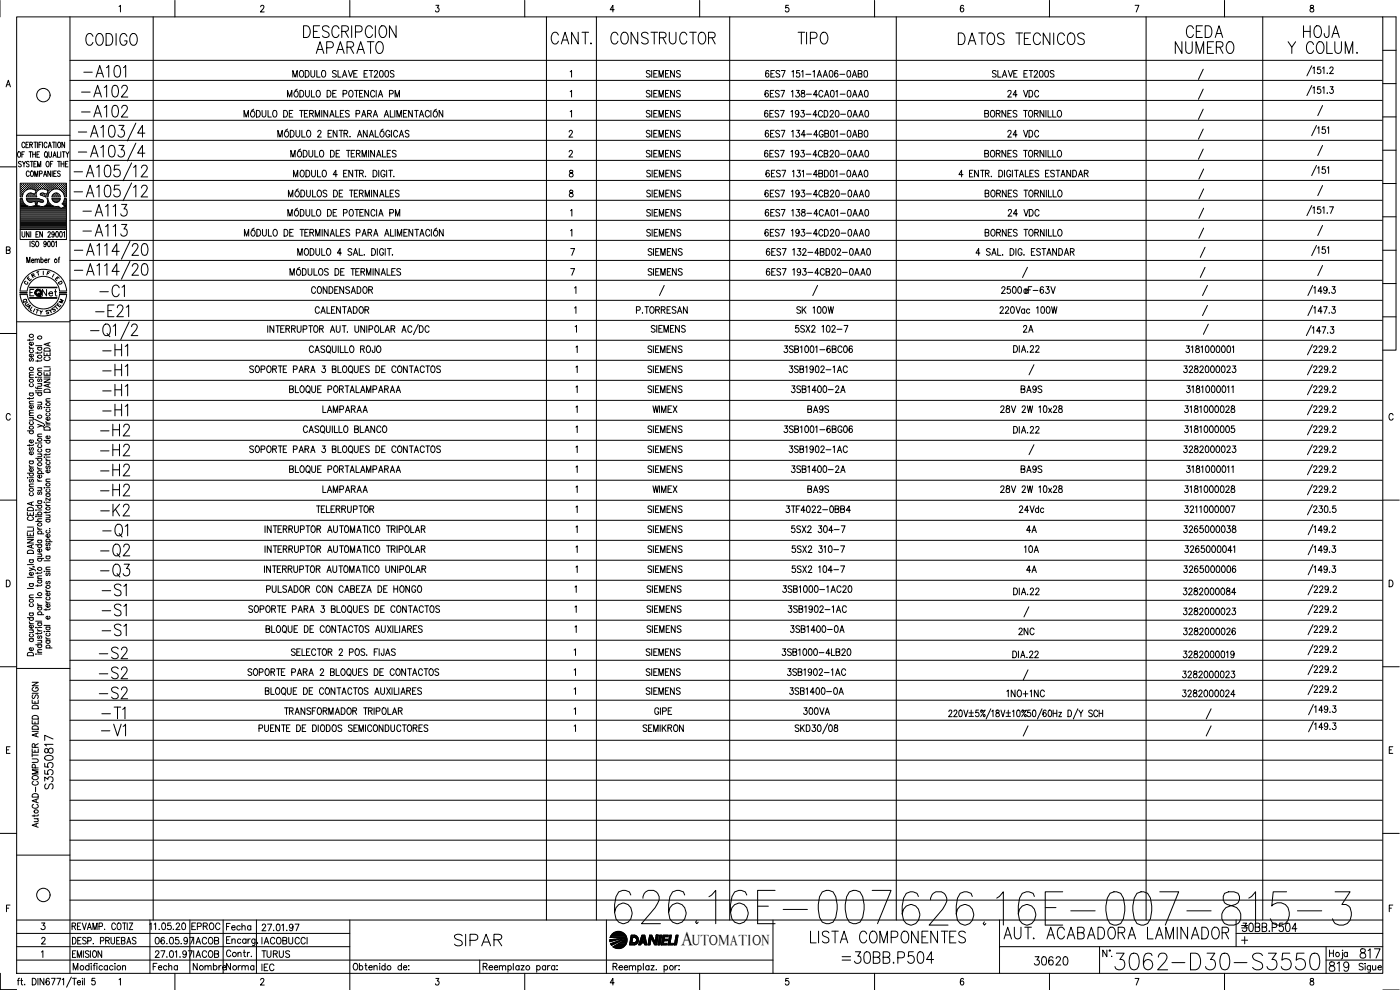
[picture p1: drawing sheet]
<svg xmlns="http://www.w3.org/2000/svg" width="420mm" height="297mm" viewBox="0 0 420 297" stroke-linecap="round" stroke-linejoin="round" font-family="sans-serif">
<defs><g id="words">
<g font-size="15">
<text x="183.1" y="278.3">626.16E-007</text>
<text x="269.5" y="278.7">626.16E-007-815-3</text>
</g>
<text font-size="8.8" x="333.4" y="292.1">3062-D30-S3550</text>
<g font-size="7.5">
<text x="29.6" y="162.3">-Q1</text>
<text x="28.9" y="168.3">-Q2</text>
<text x="28.9" y="174.3">-Q3</text>
</g>
<g font-size="7.1">
<text x="24.7" y="14.8">CODIGO</text>
<text x="90" y="12.3">DESCRIPCION</text>
<text x="93.8" y="17.3">APARATO</text>
<text x="164" y="14.5">CANT.</text>
<text x="182" y="14.5">CONSTRUCTOR</text>
<text x="238.1" y="14.5">TIPO</text>
<text x="351.4" y="17.3">NUMERO</text>
<text x="354.9" y="12.3">CEDA</text>
<text x="385.2" y="17.3">Y COLUM.</text>
<text x="389.8" y="12.3">HOJA</text>
<text x="24" y="24.3">-A101</text>
<text x="23.3" y="30.3">-A102</text>
<text x="23.3" y="36.3">-A102</text>
<text x="23.6" y="66">-A113</text>
<text x="23.6" y="72">-A113</text>
<text x="28.6" y="90.3">-C1</text>
<text x="27.5" y="96.3">-E21</text>
<text x="29.6" y="107.9">-H1</text>
<text x="29.6" y="113.9">-H1</text>
<text x="29.6" y="119.9">-H1</text>
<text x="29.6" y="125.9">-H1</text>
<text x="28.9" y="131.9">-H2</text>
<text x="28.9" y="137.9">-H2</text>
<text x="28.9" y="143.9">-H2</text>
<text x="28.9" y="149.9">-H2</text>
<text x="28.9" y="155.9">-K2</text>
<text x="29.3" y="179.9">-S1</text>
<text x="29.3" y="185.9">-S1</text>
<text x="29.3" y="191.9">-S1</text>
<text x="28.6" y="199">-S2</text>
<text x="28.6" y="205">-S2</text>
<text x="28.6" y="211">-S2</text>
<text x="29.3" y="217">-T1</text>
<text x="29.3" y="221.9">-V1</text>
<text x="135.1" y="285">SIPAR</text>
<text x="242" y="284">LISTA COMPONENTES</text>
<text x="300.2" y="282.9">AUT. ACABADORA LAMINADOR</text>
<text x="251.5" y="290.3">=30BB.P504</text>
</g>
<text font-size="6.6" x="286.5" y="14.5">DATOS TECNICOS</text>
<g font-size="6.2">
<text x="397.6" y="292.8">819</text>
<text x="407.1" y="288.6">817</text>
</g>
<text font-size="5.9" x="204.5" y="283.5">A</text>
<g font-size="5.7">
<text x="16.9" y="237.8" transform="rotate(-90 16.9 237.8)">S3550817</text>
<text x="371.5" y="280.8">30BB.P504</text>
<text x="309" y="290.7">30620</text>
</g>
<g font-size="5.3">
<text x="237.8" y="95.2">SK 100W</text>
<text x="305.9" y="100.9">2A</text>
<text x="239.9" y="215.5">300VA</text>
<text x="300.9" y="210.3">1NO+1NC</text>
<text x="56.4" y="280.1">EPROC</text>
<text x="56.8" y="288.6">IACOB</text>
<text x="77.3" y="288.6">TURUS</text>
<text x="77.3" y="292.5">IEC</text>
</g>
<g font-size="4.9">
<text x="193" y="66">SIEMENS</text>
<text x="301.3" y="66">24 VDC</text>
<text x="193" y="72">SIEMENS</text>
<text x="228.2" y="72">6ES7 193-4CD20-0AA0</text>
<text x="11.6" y="90">Net</text>
<text x="193.3" y="106.9">SIEMENS</text>
<text x="233.9" y="106.9">3SB1001-6BC06</text>
<text x="193.3" y="112.9">SIEMENS</text>
<text x="235.7" y="112.9">3SB1902-1AC</text>
<text x="353.8" y="112.9">3282000023</text>
<text x="193.3" y="118.9">SIEMENS</text>
<text x="236.4" y="118.9">3SB1400-2A</text>
<text x="305.2" y="118.9">BA9S</text>
<text x="95.6" y="124.9">LAMPARAA</text>
<text x="194.7" y="124.9">WIMEX</text>
<text x="241.3" y="124.9">BA9S</text>
<text x="193.3" y="130.9">SIEMENS</text>
<text x="233.9" y="130.9">3SB1001-6BG06</text>
<text x="193.3" y="136.9">SIEMENS</text>
<text x="235.7" y="136.9">3SB1902-1AC</text>
<text x="353.8" y="136.9">3282000023</text>
<text x="193.3" y="142.9">SIEMENS</text>
<text x="236.4" y="142.9">3SB1400-2A</text>
<text x="305.2" y="142.9">BA9S</text>
<text x="95.6" y="148.9">LAMPARAA</text>
<text x="194.7" y="148.9">WIMEX</text>
<text x="241.3" y="148.9">BA9S</text>
<text x="193.3" y="154.9">SIEMENS</text>
<text x="234.6" y="154.9">3TF4022-0BB4</text>
<text x="304.8" y="154.9">24Vdc</text>
<text x="193.3" y="160.9">SIEMENS</text>
<text x="236.4" y="160.9">5SX2 304-7</text>
<text x="306.9" y="160.9">4A</text>
<text x="353.8" y="160.9">3265000038</text>
<text x="193.3" y="166.9">SIEMENS</text>
<text x="236.4" y="166.9">5SX2 310-7</text>
<text x="306.2" y="166.9">10A</text>
<text x="193.3" y="172.9">SIEMENS</text>
<text x="236.4" y="172.9">5SX2 104-7</text>
<text x="306.9" y="172.9">4A</text>
<text x="354.2" y="172.9">3265000006</text>
<text x="193" y="178.9">SIEMENS</text>
<text x="233.5" y="178.9">3SB1000-1AC20</text>
<text x="353.8" y="179.6">3282000084</text>
<text x="193" y="184.9">SIEMENS</text>
<text x="235.3" y="184.9">3SB1902-1AC</text>
<text x="353.8" y="185.6">3282000023</text>
<text x="193" y="190.9">SIEMENS</text>
<text x="236" y="190.9">3SB1400-0A</text>
<text x="304.4" y="191.6">2NC</text>
<text x="353.8" y="191.6">3282000026</text>
<text x="66.7" y="280.1">Fecha</text>
<text x="56.8" y="284.3">IACOB</text>
<text x="77.3" y="284.3">IACOBUCCI</text>
<text x="44.8" y="292.1">Fecha</text>
<text x="56.8" y="292.1">Nombre</text>
<text x="66.7" y="292.1">Norma</text>
</g>
<g font-size="4.4">
<text x="8.1" y="84.7">R</text>
<text x="207.7" y="283.5">UTOMATION</text>
</g>
<g font-size="4">
<text x="12.7" y="83.6">F</text>
<text x="7.1" y="85.4">E</text>
<text x="15.5" y="85.4">E</text>
<text x="16.2" y="86.4">D</text>
<text x="5.6" y="92.1">Q</text>
<text x="6.3" y="92.8">U</text>
<text x="6.7" y="93.8">A</text>
<text x="10.6" y="95.6">Y</text>
<text x="14.5" y="94.5">S</text>
<text x="16.6" y="92.1">M</text>
</g>
<g font-size="3.5">
<text x="6" y="86.4">C</text>
<text x="371.5" y="279.8">=</text>
</g>
</g></defs>
<!-- layer: XR-FG100|CART -->
<g fill="none" stroke="#000" stroke-width=".3">
<path d="M0 .1v5M5 5.1h410v286.9h-410zM21 5.1v286.9M35.7 2l.5-.4v2M52.5 .1v5M78.2 2.1l.4-.5h.3l.3 .4-.2 .6-.9 1h1.2M105 .1v5M130.8 1.6h.9l-.5 .8a.59 .59 0 0 1 .5 .9 .59 .59 0 0 1-1-.1M157.5 .1v5M184.3 2.9h-1.2l.8-1.3v2M210 .1v5M236.6 1.6h-.8v.8a.62 .62 0 0 1 .9 .1 .62 .62 0 0 1-.1 .9 .62 .62 0 0 1-.9-.2"/>
<path d="M262.5 .1v5M289.2 1.8l-.4-.2a1.12 1.12 0 0 0 0 2 .59 .59 0 0 0 .5-.9 .59 .59 0 0 0-1-.1l-.1 .3M315 .1v5M340.7 1.6h1.1l-.8 2M367.5 .1v5M393.3 1.7v.5a.82 .82 0 0 1 .8 .4 .82 .82 0 0 1 0 .9 .65 .65 0 0 1-1-.4 .65 .65 0 0 1 .9-.7l.2-.3-.1-.4zM415 5.1h4v100h-4M415 15.1h4M1.8 26.1l.7-2 .6 2M2.1 25.4h.8M415 35.1h4M415 25.1h4"/>
<path d="M0 50.1h5M5 40.6h16M5.4 45.7l.2-.2a.86 .86 0 0 1 .6 .9 .86 .86 0 0 1-.6 .8l-.4-.6zM6.1 56.9h.1M6.1 56.2h.1M6.1 55.6h.1M6.1 57.5h.1M6.1 58.2h.1M6.1 58.8h.1M6.1 59.8h.5M6.3 57.2h.2M6.3 56.6h.2"/>
<path d="M6.3 56h.2M6.3 55.3h.2M6.3 57.9h.2M6.3 58.5h.2M6.4 48.6l-.3-.2-.6 .2 .2 .5 .6 .2 .1 .5-.3 .3-.6-.3M6.4 55.2v.2M6.4 55.9v.1M6.4 56.5v.2M6.4 57.1v.2M6.4 57.8v.1M6.4 58.4v.2M6.6 46.3h.4"/>
<path d="M6.6 56.9h.2M6.6 56.2h.2M6.6 55.6h.2M6.6 57.5h.2M6.6 58.2h.1M6.7 48.4l.5 .8 .5-.8M6.7 55.6v.1M6.7 56.2v.1M6.7 56.8v.2M6.7 57.5v.1M7 57.2h.1M7 56.6h.1"/>
<path d="M7 56h.1M7 55.3h.1M7.1 55.2v.2M7.1 55.9v.1M7.1 56.5v.2M7.1 57.1v.2M7.2 49.2v.9M7.3 56.9h.2M7.3 56.2h.2M7.3 55.6h.2M7.3 45.5h-.7v1.7M7.4 55.6v.1"/>
<path d="M7.4 56.2v.1M7.4 56.8v.2M7.5 43a.47 .47 0 0 0-.6-.3 .47 .47 0 0 0-.3 .6v.4a.46 .46 0 0 0 .3 .6 .46 .46 0 0 0 .6-.4M7.6 56.6h.1M7.6 56h.1M7.6 55.3h.1M7.7 55.2v.2M7.7 55.9v.1M7.7 56.5v.2M7.8 43.4h.5M7.9 59.6l3.9 .1M7.9 56.9h.1"/>
<path d="M7.9 56.2h.2M7.9 55.6h.2M7.9 59.6l.1 .3M8 59.9l.7 .7 .8 .1M8 55.6v.1M8 56.2v.1M8 56.8v.1M8 59.8h3.7M8 58.8l-.1 .3M8 58.8h.1M8.3 56.6h.1M8.3 56h.1"/>
<path d="M8.3 55.3h.1M8.3 58.5h.1M8.3 55.2v.2M8.3 55.9v.1M8.3 56.5v.2M8.3 58.4v.2M8.6 42.7h-.8v1.6h.8M8.6 56.2h.1M8.6 55.6h.1M8.6 58.8h.1M8.6 55.6v.1M8.6 56.2v.1"/>
<path d="M8.6 58.7v.2M8.7 48.6l-.5-.2-.3 .2 .1 .4a.7 .7 0 0 1 .6 1l-.4 .1-.3-.3M8.7 58.2h-.1M8.7 45.5h.9M8.8 51.7l-.3-.4a.86 .86 0 0 0-.6 .8 .86 .86 0 0 0 .6 .8l.3-.3M8.9 56h.1M8.9 55.3h.1M8.9 58.5h.1M8.9 43.4h.7l.1-.6-.8-.1v1.6M9 56.5l-.1 .1M9 55.2v.2M9 55.9v.1"/>
<path d="M9 58.4v.2M9.1 48.4h.8M9.1 45.5v1.7M9.2 56.2h.2M9.2 55.6h.2M9.2 58.2h.2M9.2 58.8h.2M9.2 51.5l.3-.2a.86 .86 0 0 1 .6 .8 .86 .86 0 0 1-.6 .8l-.3-.3zM9.3 55.6v.1M9.3 56.2v.1M9.3 58.1v.1M9.3 58.7v.2"/>
<path d="M9.3 43.4l.4 .9M9.5 58h-.8l-.7 .8M9.5 56.6h.2M9.5 56h.2M9.5 55.3h.2M9.5 58.5h.2M9.5 48.4v1.7M9.6 55.2v.2M9.6 55.9v.1M9.6 56.5v.1M9.6 58.4v.2M9.8 56.2h.2"/>
<path d="M9.8 55.6h.2M9.8 58.8h.2M9.8 46.3h.8M9.8 45.5v1.7M9.9 56.8l.9 .3-.3 1.2-1-.3M9.9 56.8a2.52 2.52 0 0 0-3.1 1.5M9.9 58.2h.1M9.9 55.6v.1M9.9 56.2v.1M9.9 58.7v.2M10.2 56.6h.1M10.2 56h.1"/>
<path d="M10.2 55.3h.1M10.2 58.5h.1M10.2 49.2h.4M10.2 42.7h.8M10.2 55.2v.2M10.2 55.9v.1M10.2 56.5v.2M10.2 58.4v.2M10.4 52.9v-1.6l.5 1.6 .4-1.6v1.6M10.5 56.9h.1M10.5 56.2h.1M10.5 55.6h.1"/>
<path d="M10.5 58.8h.1M10.5 55.6v.1M10.5 56.2v.1M10.5 56.8v.1M10.5 58.7v.2M10.6 58.2h.1M10.6 42.7v1.6M10.6 45.5v1.7M10.8 56.6h.1M10.8 56h.1M10.8 55.3h.1M10.9 57.2h.1"/>
<path d="M10.9 55.2v.2M10.9 55.9v.1M10.9 56.5v.2M10.9 48.4h-.7v1.7h.7M11.1 56.9h.2M11.1 56.2h.2M11.1 55.6h.2M11.1 46.3h.5M11.2 55.6v.1M11.2 56.2v.1M11.2 56.8v.2M11.2 42.7v1.6"/>
<path d="M11.3 50.1v-1.7l.4 1.7 .5-1.7v1.7M11.4 56.6h.2M11.4 56h.2M11.4 55.3h.2M11.5 55.2v.2M11.5 55.9v.1M11.5 56.5v.2M11.7 43.4h.4M11.7 56.2h.2M11.7 55.6h.2M11.8 59.7l1 .3 .3 .4-.4 .3-1.4-.3-.3 1.1 .8 .3M11.8 55.6v.1"/>
<path d="M11.8 56.2v.1M11.8 56.9a1.5 1.5 0 0 0-.7 2.2h-3.2M11.9 52.1l.7-.1v-.5l-.7-.2v1.6M11.9 45.5h-.8v1.7h.8M12.1 56.6h.1M12.1 56h.1M12.1 55.3h.1M12.1 55.2v.2M12.1 55.9v.1M12.1 56.5v.2M12.4 56.2h.1M12.4 55.6h.1"/>
<path d="M12.4 58.2h.1M12.4 42.7h-.7v1.6M12.4 55.6v.1M12.4 56.2v.1M12.4 58.1v.1M12.7 56.6h.1M12.7 56h.1M12.7 55.3h.1M12.7 58.5h.1M12.7 42.7v1.6M12.8 55.2v.2M12.8 55.9v.1"/>
<path d="M12.8 56.5v.1M12.8 58.4v.2M13 56.2h.2M13 55.6h.2M13 58.2h.2M13.1 52.9l.4-1.6 .5 1.6M13.1 55.6v.1M13.1 56.2v.1M13.1 58.1v.1M13.1 58l-.5-.1a.38 .38 0 0 0-.4 .2 .38 .38 0 0 0 0 .4M13.3 52.4h.5M13.3 56.6h.2"/>
<path d="M13.3 56h.2M13.3 55.3h.2M13.3 58.5h.2M13.4 55.2v.2M13.4 55.9v.1M13.4 56.5v.2M13.4 58.4v.2M13.5 56.8l.9 .3-.3 1.2-1-.3M13.5 45.7l.2-.2a.86 .86 0 0 1 .6 .9 .86 .86 0 0 1-.6 .8l-.4-.6zM13.5 56.8l-.7-.1-1 .2M13.6 56.2h.2M13.6 55.6h.2"/>
<path d="M13.6 58.8h.2M13.7 55.6v.1M13.7 56.2v.1M13.7 58.7v.2M13.9 46.8l.3 .6M14 56.6h.1M14 56h.1M14 55.3h.1M14 58.5h.1M14.1 48.5l.1-.1a.88 .88 0 0 1 .6 .8 .88 .88 0 0 1-.6 .9 1.09 1.09 0 0 1-.1-1.6zM14.1 55.2v.2M14.1 55.9v.1"/>
<path d="M14.1 56.5v.2M14.1 58.4v.2M14.1 43l-.3-.3a.86 .86 0 0 0-.6 .8 .86 .86 0 0 0 .6 .8l.3-.4M14.3 58.8h.1M14.3 56.9h.1M14.3 56.2h.1M14.3 55.6h.1M14.3 58.2h.1M14.4 55.6v.1M14.4 56.2v.1M14.4 56.8v.2M14.4 58.1v.1"/>
<path d="M14.4 57.5h.1M14.5 44.3l.4-1.6 .5 1.6M14.6 57.2h.1M14.6 56.6h.1M14.6 56h.1M14.6 55.3h.1M14.6 57.9h.1M14.6 45.5l.1 1.4 .3 .3 .4-.3 .1-1.4M14.6 43.8h.6M14.7 55.2v.2M14.7 55.9v.1M14.7 56.5v.2"/>
<path d="M14.7 57.1v.2M14.7 57.8h.1M14.9 56.9h.2M14.9 56.2h.2M14.9 55.6h.2M15 55.6v.1M15 56.2v.1M15 56.8v.2M15.1 49.2h.5M15.2 51.3v1.6l-.8-1.6v1.6M15.2 56.6h.2M15.2 56h.2"/>
<path d="M15.2 55.3h.2M15.3 55.2v.2M15.3 55.9v.1M15.3 56.5v.2M15.5 56.9h.1M15.5 56.2h.2M15.5 55.6h.2M15.6 59.6h2.5a1.26 1.26 0 0 1-1.3 1.1 1.26 1.26 0 0 1-1.2-1.1zM15.6 55.6v.1M15.6 56.2v.1M15.7 51.3v1.6M15.7 59.8h2.2"/>
<path d="M15.7 42.7h.9M15.9 48.4h-.8v1.7M15.9 56.6h.1M15.9 56h.1M15.9 55.3h.1M15.9 47.2l.5-1.7 .5 1.7M16 58.5h.1M16 55.2v.2M16 55.9v.1M16 56.5v.2M16 58.5v.1M16 58.3a1.22 1.22 0 0 1 1.3-.3 1.22 1.22 0 0 1 .8 1.1h-2.5z"/>
<path d="M16.1 46.6h.6M16.1 52.1h.5M16.2 56.2h.1M16.2 55.6h.1M16.2 58.8h.1M16.2 42.7v1.6M16.3 55.6v.1M16.3 56.2v.1M16.3 58.2h.1M16.3 58.7v.2M16.5 56.6h.1M16.5 56h.1"/>
<path d="M16.5 55.3h.1M16.5 58.5h.1M16.6 55.2v.2M16.6 55.9v.1M16.6 56.5v.1M16.6 58.4v.2M16.8 56.2h.2M16.8 55.6h.2M16.8 58.2h.2M16.8 58.8h.2M16.8 42.7v1.6M16.9 51.3h-.8v1.6h.8"/>
<path d="M16.9 55.6v.1M16.9 56.2v.1M16.9 58.1v.1M16.9 58.7v.2M17.1 56.6h.2M17.1 56h.2M17.1 55.3h.2M17.1 58.5h.2M17.2 45.5v1.7h.7M17.2 55.2v.2M17.2 55.9v.1M17.2 56.5v.1"/>
<path d="M17.2 58.4v.2M17.3 48.4h.8M17.4 42.9l.3-.2a.86 .86 0 0 1 .6 .8 .86 .86 0 0 1-.6 .8l-.4-.6zM17.4 56.2h.2M17.4 55.6h.2M17.4 58.8h.2M17.5 55.6v.1M17.5 56.2v.1M17.5 58.7v.2M17.7 48.4v1.7M17.8 56.6h.1M17.8 56h.1"/>
<path d="M17.8 55.3h.1M17.8 56.9l1 .7 .5 1.5h.6v-4.1h-13.8v4.1h.6l.2-.8M17.8 56.9a2.53 2.53 0 0 0-3.4 2.2h-.8l-1.4-.6M17.9 55.2v.2M17.9 55.9v.1M17.9 56.5v.2M18.1 51.5a.42 .42 0 0 0-.7-.2 .42 .42 0 0 0 .1 .7l.4 .1a.43 .43 0 0 1 .1 .7 .43 .43 0 0 1-.7-.1M18.1 56.9h.1M18.1 56.2h.1M18.1 55.6h.1M18.2 55.6v.1M18.2 56.2v.1"/>
<path d="M18.2 56.8v.2M18.2 45.5v1.7M18.3 49.2h.9M18.3 48.4v1.7M18.4 56.6h.1M18.4 56h.1M18.4 55.3h.1M18.5 57.2h.1M18.5 55.2v.2M18.5 55.9v.1M18.5 56.5v.2M18.5 57.1v.1"/>
<path d="M18.7 56.9h.2M18.7 56.2h.2M18.7 55.6h.2M18.7 45.5h.8M18.8 57.5h.1M18.8 55.6v.1M18.8 56.2v.1M18.8 56.8v.2M19 57.2h.2M19 56.6h.2M19 56h.2M19 55.3h.2"/>
<path d="M19 57.9h.2M19.1 45.5v1.7M19.1 55.2v.2M19.1 55.9v.1M19.1 56.5v.2M19.1 57.1v.2M19.1 57.8v.1M19.2 48.4v1.7M19.3 56.9h.2M19.3 56.2h.2M19.3 55.6h.2M19.3 57.5h.2"/>
<path d="M19.3 58.2h.2M19.4 42.7v1.6l-.8-1.6v1.6M19.4 58.8h.1M19.4 55.6v.1M19.4 56.2v.1M19.4 56.8v.2M19.4 57.5v.1M19.4 58.1v.1M19.4 58.7v.2M19.4 59.8h.4M19.6 49.2h.5M19.7 57.2h.1"/>
<path d="M19.7 56.6h.1M19.7 56h.1M19.7 55.3h.1M19.7 57.9h.1M19.7 58.5h.1M19.8 45.5l.4 .8 .5-.8M19.8 55.2v.2M19.8 55.9v.1M19.8 56.5v.2M19.8 57.1v.2M19.8 57.8v.1M19.8 58.4v.2"/>
<path d="M20.2 46.3v.9M20.4 48.4h-.8v1.7h.8M415 55.1h4M415 45.1h4M1.9 75l1-.1 .1-.2-.1-.5-1-.1v2l1.1-.2v-.5l-.3-.4M6.1 68.9v3h13.8v-3M6.1 64.5h13.7M6.1 64.2h13.7M6.1 63.9h13.7M6.1 63.6h13.7M6.1 63.2h13.7M6.1 62.9h13.7"/>
<path d="M6.1 62.6h12.1M6.1 62.3h11.8M6.1 62h2.3M6.1 61.7h1.6M6.1 61.3h1.3M6.1 61h1M6.1 60.7h.8M6.1 60.4h.6M6.1 60.1h.5M6.1 64.8h13.7M6.1 65.1h13.7M6.1 65.5h13.7"/>
<path d="M6.1 65.8h13.7M6.1 66.1h13.7M6.1 66.4h13.7M6.1 66.7h13.7M6.1 67h13.7M6.1 67.4h13.7M6.1 67.7h13.7M6.1 68h13.7M6.1 68.3h13.7M6.1 68.7h13.7M6.6 69.5v1.2l.4 .4 .5-.4v-1.2M6.8 60.3l.3 .5a2.5 2.5 0 0 0 2.8 1"/>
<path d="M6.9 60.3l-.3-.7h-.5v9.3h13.8v-9.3h-.6l-.7 1.6M8 78.8v-1.6l.5 1.6 .5-1.6v1.6M8.2 60.1h4.5M8.4 60.4h1.7M8.7 69.5v1.6l-.8-1.6v1.6M9 72.4v1.6M9.2 69.5v1.6M9.4 78.2h.8l-.2-.4a.46 .46 0 0 0-.6 .5 .46 .46 0 0 0 .8 .3M9.5 60.7l1-.3 .2 1.2-.8 .3M9.9 62h2M10.3 72.6a.41 .41 0 0 0-.6-.2 .41 .41 0 0 0 0 .7l.4 .1a.43 .43 0 0 1 .1 .7 .43 .43 0 0 1-.7-.1M10.5 78l.3-.3 .3 .1 .1 1"/>
<path d="M10.5 77.7v1.1M10.5 60.4h.7M10.6 60.7h.5M10.7 61h.3M10.8 61.7h.2M10.8 70.3h.5M10.8 61.3h.2M10.9 72.5l.1-.1a.86 .86 0 0 1 .7 .8 .86 .86 0 0 1-.7 .8 1.09 1.09 0 0 1-.1-1.5zM11.2 78l.3-.3 .2 .1 .1 1M11.6 69.5h-.8v1.6h.8M11.7 60.4h1.3M11.8 61.8a1.68 1.68 0 0 0 2-.3 1.68 1.68 0 0 0 .3-1.9h.3a2.57 2.57 0 0 0 3.1 2.3"/>
<path d="M12.3 78l.1-.2a.46 .46 0 0 1 .6 .5 .46 .46 0 0 1-.7 .3M12.3 77.2v1.6M12.7 69.5v1.6l-.8-1.6v1.6M13.3 62h2.8M13.4 78.2h.7l-.1-.4a.46 .46 0 0 0-.6 .5 .46 .46 0 0 0 .7 .3M13.8 61.7h1.7M13.9 72.9l-.2 .4a.44 .44 0 0 1-.6-.4 .44 .44 0 0 1 .6-.4l.2 .4-.1 .8-.3 .3-.3-.2M14.1 61.3h1M14.3 61h.5M14.4 60.7h.2M14.4 69.9a.38 .38 0 0 1 .5-.4 .38 .38 0 0 1 .1 .6l-.6 1h.8M14.4 60.4h.1"/>
<path d="M14.5 72.5l.1-.1a.96 .96 0 0 1 0 1.6l-.3-.7zM14.5 77.7v1.1M14.9 77.7l-.4 .5M15.6 72.5l.2-.1a.96 .96 0 0 1 0 1.6l-.3-.7zM15.9 60.1h1.9M16.1 60.4h1.4M16.3 70l-.2 .4a.44 .44 0 0 1-.6-.4 .44 .44 0 0 1 .6-.4l.2 .4-.1 .9-.3 .2-.3-.2M16.6 72.7l.3-.3v1.6M16.9 69.6l.2-.1a.96 .96 0 0 1 0 1.6l-.4-.7zM17.4 61.9l.9 .7 1.1-.6M17.5 77.7h.4M17.9 77.2h-.2v1.6"/>
<path d="M18 69.6l.2-.1a.96 .96 0 0 1 0 1.6l-.3-.7zM18.4 62.6h1.4M18.7 61.2l.7 .7M18.9 61h.9M19 62.3h.8M19 61.3h.8M19 69.8l.3-.3v1.6M19.1 60.7h.7M19.3 61.7h.5M19.3 60.4h.5M19.3 60.1h.5M19.5 62h.3"/>
<path d="M415 75.1h4M415 65.1h4M5 96.5h16M6 88.3a7 7 0 0 0 7 6.5 7 7 0 0 0 7-6.5M6 87.3a7 7 0 0 1 7-6.5 7 7 0 0 1 7 6.5M8.2 88.3a4.9 4.9 0 0 0 4.8 4.4 4.9 4.9 0 0 0 4.9-4.4M8.2 87.3a4.9 4.9 0 0 1 4.8-4.4 4.9 4.9 0 0 1 4.9 4.4M8.9 89.3h8.2M8.9 89.5h8.2M8.9 86.3h8.2M8.9 86.2h8.2M9 89.4h8"/>
<path d="M9 86.3h8M10.2 86.9h-1.2v1.9M415 95.1h4M415 85.1h4M0 100.1h5M8.8 103.9l.1 .4 .5 .2M8.8 101.8v.5M8.8 119.3v.5M8.8 117.9h1.2M8.8 113.3h1.2M8.8 104.5h1.2M9.1 117.9l-.2 .2a.56 .56 0 0 0 .5 .7 .56 .56 0 0 0 .5-.7l-.1-.2"/>
<path d="M9.1 115.1l-.2 .2a.54 .54 0 0 0 .6 .7 .54 .54 0 0 0 .3-.9M9.1 107.6l-.3 .3 .1 .4h.4l.2-.7h.3l.2 .3-.2 .5M9.1 104.9l-.2 .2a.54 .54 0 0 0 .6 .7 .54 .54 0 0 0 .3-.9M9.8 106.2l.1 .2a.54 .54 0 0 1-.5 .7 .54 .54 0 0 1-.4-.8l.4-.1v.9M9.8 102.7l.1 .2a.54 .54 0 0 1-.5 .7 .54 .54 0 0 1-.4-.8l.4-.1v.9M10 119.2l-.1 .3-1.7 .1M10 112.5l-1.1 .1-.1 .4 .4 .3M10 111.7l-1.1 .1-.1 .4 .4 .3M10 101.7l-.3 .4h-1.5M10.7 116.1l.3 .4h1.5M10.7 113.2h.2zM10.7 117.8h1.8"/>
<path d="M10.7 103.7h1.8M10.8 117.2v.1zM11.3 105.6v.5M11.3 108v.5M11.3 116.2v.5M11.3 117.2h1.2M11.3 115.1h1.2M11.3 113.2h1.2M11.3 111.3h1.2M11.3 104.2h1.2M11.6 117.8l-.2 .2a.54 .54 0 0 0 .6 .7 .54 .54 0 0 0 .3-.9M11.6 113.7l-.3 .3 .1 .4h.4l.2-.6 .3-.1 .2 .3-.2 .5"/>
<path d="M11.6 104.2l-.2 .2a.54 .54 0 0 0 .6 .7 .54 .54 0 0 0 .3-.9M12.2 115.1l.3 .3-.1 .4-1.1 .1M12.5 110.5l-1.1 .1-.1 .3 .4 .4M12.5 107.9l-.3 .4h-1.5M12.5 105.5l-.3 .4h-1.5M13.2 113.7h1.8l-1.8 1h1.8M13.2 111.7v.9h1.8v-.9M13.2 105.8v.9h1.8v-.9M13.2 113.1h1.8M13.2 110.1h1.8M13.3 117a.99 .99 0 0 1 1.1-.2 .99 .99 0 0 1 .6 .9h-1.8zM13.5 104.5a.97 .97 0 0 1 1-.1 .97 .97 0 0 1 .5 1h-1.8z"/>
<path d="M13.6 107.1a.54 .54 0 0 0-.4 .7 .54 .54 0 0 0 .7 .4h.5a.54 .54 0 0 0 .6-.4 .54 .54 0 0 0-.4-.7M14.1 106.1v.6M14.1 112v.6M14.4 103v.7M14.4 115.3v.8M15 119.6l-1.1 .1-.1 .3 .4 .4M15 115.1l-1.8 .6 1.8 .5M15 110.4v.9h-1.8M15 102.8l-1.8 .5 1.8 .6M3.1 124.5a.63 .63 0 0 0-.8-.4 .63 .63 0 0 0-.4 .7v.5a.63 .63 0 0 0 .4 .7 .63 .63 0 0 0 .8-.4M8.2 129.3h1.8M8.8 139.6l.1 .3 .5 .3"/>
<path d="M8.8 138.3h1.2M8.8 133.4v.5M8.8 125.3h1.2M8.8 124.7h1.2M8.8 121.2h1.2M9.1 138.3l-.2 .2a.56 .56 0 0 0 .5 .7 .56 .56 0 0 0 .5-.7l-.1-.2M9.1 134.3l-.3 .3 .1 .4h.4l.2-.6 .3-.1 .2 .3-.2 .5M9.1 129.3l-.2 .1a.54 .54 0 0 0 .6 .8 .54 .54 0 0 0 .3-.9M9.1 126.5l-.2 .1a.56 .56 0 0 0 .5 .8 .56 .56 0 0 0 .5-.8l-.1-.1M9.7 125.3l.3 .3-.1 .4-1.1 .1M9.8 135.5l.1 .2a.54 .54 0 0 1-.5 .7 .54 .54 0 0 1-.4-.8l.4-.1v.9M9.8 132l.1 .1a.55 .55 0 0 1-.5 .8 .55 .55 0 0 1-.4-.8l.4-.1v.9"/>
<path d="M9.8 121.7l.1 .1a.54 .54 0 0 1-.5 .7 .54 .54 0 0 1-.4-.8h.4v.8M10 133.3l-.1 .3h-1.7M10 123.9l-1.1 .1-.1 .3 .4 .4M10 123.1l-1.1 .1-.1 .3 .4 .4M10 120.4l-1.1 .1-.1 .3 .4 .4M10.4 125.8l2.7 1.3M10.7 132.9h.2zM10.7 137.5h1.8M11.3 127.3l1.2 .4-1.2 .5M11.3 136.2h1.2M11.3 132.9h1.2M11.3 131h1.2"/>
<path d="M11.3 120.7h1.2M11.6 137.5a.56 .56 0 0 0 .2 1 .56 .56 0 0 0 .7-.7l-.2-.3M11.6 134.7l-.2 .2a.54 .54 0 0 0 .6 .7 .54 .54 0 0 0 .3-.9M11.6 133.4l-.2 .2a.54 .54 0 0 0 .6 .7 .54 .54 0 0 0 .3-.9M11.6 121.9l-.3 .3 .1 .5h.4l.2-.7 .3-.1 .2 .3-.2 .5M12.2 136.2l.3 .4-.1 .3-1.1 .1M12.2 120.7l.3 .4-.1 .3-1.1 .1M12.5 130.2l-1.1 .1-.1 .4 .4 .3M12.5 127.7l.5 .3 .1 .3M13.2 137.1h.2zM13.2 127.5h.2zM13.2 122.2h.2z"/>
<path d="M13.2 132.2h1.8M13.3 128.3a.99 .99 0 0 1 1.1-.2 .99 .99 0 0 1 .6 1h-1.8zM13.8 137.5l.1 .4 .5 .2M13.8 126.4l.1 .4 .5 .2M13.8 136.1v.5M13.8 138.1h1.2M13.8 137.1h1.2M13.8 134.8h1.2M13.8 127.5h1.2M13.8 127h1.2M13.8 122.2h1.2M13.8 120.4h1.2"/>
<path d="M14.1 139.8l-.3 .3 .1 .4h.4l.2-.6 .3-.1 .2 .3-.2 .5M14.1 138.5l-.2 .2a.53 .53 0 0 0 .5 .7 .53 .53 0 0 0 .4-.9M14.1 134.8l-.2 .1a.53 .53 0 0 0 .5 .8 .53 .53 0 0 0 .4-.9M14.1 132.2l-.2 .1a.53 .53 0 0 0 .5 .7 .53 .53 0 0 0 .4-.8M14.1 124l-.2 .1a.56 .56 0 0 0 .5 .7 .56 .56 0 0 0 .5-.7l-.1-.1M14.1 122.7l-.2 .2a.52 .52 0 0 0 .6 .7 .52 .52 0 0 0 .3-.9M14.8 130.8l.1 .1a.53 .53 0 0 1-.5 .8 .53 .53 0 0 1-.4-.8l.4-.1v.8M14.8 125.3l.1 .1a.53 .53 0 0 1-.5 .7 .53 .53 0 0 1-.4-.8h.4v.8M15 136.1l-.3 .3h-1.5M418.1 124.5a.63 .63 0 0 0-.8-.4 .63 .63 0 0 0-.4 .7v.5a.63 .63 0 0 0 .4 .7 .63 .63 0 0 0 .8-.4M0 150.1h5M8.2 159.8v1h1.8v-1"/>
<path d="M8.2 153.7v.9h1.8v-.9M8.2 143.3h.2zM8.2 158.1h1.8M8.2 142h1.8M8.3 152.5a.99 .99 0 0 1 1.1-.3 .99 .99 0 0 1 .6 1h-1.8zM8.6 155.1a.56 .56 0 0 0-.4 .6 .56 .56 0 0 0 .7 .5h.5a.56 .56 0 0 0 .6-.5 .56 .56 0 0 0-.4-.6M8.8 146h1.2M8.8 143.3h1.2M8.8 140.2h1.2M9.1 147.9l-.2 .1a.54 .54 0 0 0 .6 .8 .54 .54 0 0 0 .3-.9M9.1 143.8l-.3 .3 .1 .5h.4l.2-.7 .3-.1 .2 .3-.2 .5M9.1 142l-.2 .1a.56 .56 0 0 0 .5 .7 .56 .56 0 0 0 .5-.7l-.1-.1"/>
<path d="M9.1 154v.6M9.4 150.8v.7M9.8 140.6l.1 .1a.55 .55 0 0 1-.5 .8 .55 .55 0 0 1-.4-.8l.4-.1v.9M10 158.5v.9h-1.8M10 150.6l-1.8 .5 1.8 .6M10 145.2l-1.1 .1-.1 .4 .4 .3M10.7 155h.2zM10.7 153h.2zM10.7 151.6h1.8M10.7 156.4h1.8M10.7 154.5h1.8M11.3 158.2l.1 .4 .5 .2"/>
<path d="M11.3 143.8l.1 .3 .5 .2M11.3 140.2l.1 .3 .5 .2M11.3 146.3h1.2M11.3 158.8h1.2M11.3 155h1.2M11.3 153h1.2M11.3 150.3h1.2M11.3 144.3h1.2M11.3 142.1h1.8M11.3 140.7h1.2M11.6 154.5l-.2-.2a.54 .54 0 0 1 .6-.7 .54 .54 0 0 1 .3 .9M11.6 151.6l-.2 .2a.54 .54 0 0 0 .6 .7 .54 .54 0 0 0 .3-.9"/>
<path d="M11.6 150.3a.56 .56 0 0 0 .2 .9 .56 .56 0 0 0 .7-.6l-.2-.3M11.6 147.6l-.3 .3 .1 .4h.4l.2-.7h.3l.2 .3-.2 .5M11.6 142.1l-.2-.1a.54 .54 0 0 1 .6-.8 .54 .54 0 0 1 .3 .9M12.2 146.3l.3 .4-.1 .4h-1.1M12.3 142.5a.53 .53 0 0 1 0 .7 .53 .53 0 0 1-.7 .1 .53 .53 0 0 1-.1-.7l.4-.1v.9M12.5 155.6l-1.1 .1-.1 .4 .4 .3M13.2 150.7h.2zM13.2 146.3h.2zM13.8 151.1l.1 .4 .5 .2M13.8 153.5v.5M13.8 155.8h1.2M13.8 154.5h1.2"/>
<path d="M13.8 151.7h1.2M13.8 150.7h1.2M13.8 148.2h1.2M13.8 146.3h1.2M13.8 144.5h1.2M14.1 159.1l-.2 .1a.56 .56 0 0 0 .5 .8 .56 .56 0 0 0 .5-.8l-.1-.1M14.1 155.8l-.2 .1a.56 .56 0 0 0 .5 .8 .56 .56 0 0 0 .5-.8l-.1-.1M14.1 148.2l-.2 .1a.56 .56 0 0 0 .5 .7 .56 .56 0 0 0 .5-.7l-.1-.1M14.1 146.8l-.2 .2a.53 .53 0 0 0 .5 .7 .53 .53 0 0 0 .4-.9M14.7 154.5l.3 .4-.1 .4h-1.1M14.8 141l.1 .1a.53 .53 0 0 1-.5 .8 .53 .53 0 0 1-.4-.8l.4-.1v.8M14.9 158.6v.1"/>
<path d="M15 153.4l-.3 .4h-1.5M15 149.4v.8l-1.2-.8v.8M15 143.7l-1.1 .1-.1 .4 .4 .3M415 150.1h4.9M1.9 174.1a1.01 1.01 0 0 1 1.2 1 1.01 1.01 0 0 1-1.2 1zM8.2 161.9h1.8l-1.8 1h1.8M8.2 176.6h1.8M8.2 173.2h1.8M8.2 169.4h1.8M8.2 161.3h1.8M8.3 165.3a.99 .99 0 0 1 1.1-.2 .99 .99 0 0 1 .6 1h-1.8zM8.8 170.4l1.2 .4-1.2 .4"/>
<path d="M8.8 179.3h1.2M8.8 175.1h1.2M8.8 168h1.2M9.1 175.1l-.2 .1a.56 .56 0 0 0 .5 .8 .56 .56 0 0 0 .5-.8l-.1-.1M9.1 168l-.2 .1a.54 .54 0 0 0 .6 .8 .54 .54 0 0 0 .3-.9M9.1 160.2v.6M9.4 163.6v.7M9.8 171.7l.1 .2a.54 .54 0 0 1-.5 .7 .54 .54 0 0 1-.4-.8l.4-.1v.9M9.9 170v.2v-.2l.5 .2M10 178.5l-1.1 .1-.1 .4 .4 .3M10 170.8l.5 .2 .1 .3M10 163.4l-1.8 .5 1.8 .6"/>
<path d="M10.7 179.3h1.8M10.7 163.4h1.8M11.3 171.7v.5M11.3 175.5v.5M11.3 174.1h1.2M11.3 173.6h1.2M11.3 167.5h1.8M11.3 166.2h1.2M11.3 162.1h1.2M11.3 160.2h1.8M11.6 174.1l-.2 .1a.54 .54 0 0 0 .6 .8 .54 .54 0 0 0 .3-.9M11.6 167.5a.56 .56 0 0 0 .2 1 .56 .56 0 0 0 .7-.7l-.2-.3"/>
<path d="M11.6 163.4l-.2 .2a.54 .54 0 0 0 .6 .7 .54 .54 0 0 0 .3-.9M11.6 162.1l-.2 .1a.56 .56 0 0 0 .5 .7 .56 .56 0 0 0 .5-.7l-.1-.1M11.6 160.2l-.2-.2a.54 .54 0 0 1 .6-.7 .54 .54 0 0 1 .3 .9M12.2 166.2l.3 .4-.1 .3-1.1 .1M12.3 164.7a.53 .53 0 0 1 0 .8 .53 .53 0 0 1-.7 0 .53 .53 0 0 1-.1-.7l.4-.1v.9M12.5 175.4l-.3 .4h-1.5M12.5 172.8h-1.1l-.1 .4 .4 .4M12.5 171.6l-.3 .4h-1.5M13.2 171.4h.2zM13.2 168.3h1.8M13.8 176.9l.1 .3 .5 .2M13.8 177.4h1.2"/>
<path d="M13.8 171.4h1.2M13.8 170.9h1.2M13.8 166.9h1.2M13.8 162.5h1.8M14.1 179.1a.56 .56 0 0 0 .2 1 .56 .56 0 0 0 .7-.7l-.2-.3M14.1 174.4l-.3 .3 .1 .5h.4l.2-.7 .3-.1 .2 .3-.2 .5M14.1 171.9l-.3 .3 .1 .4h.4l.2-.6 .3-.1 .2 .3-.2 .5M14.1 166.9l-.2 .1a.53 .53 0 0 0 .5 .7 .53 .53 0 0 0 .4-.8M14.1 163l-.3 .3 .1 .4h.4l.2-.6 .3-.1 .2 .3-.2 .5M14.1 162.5l-.2-.1a.55 .55 0 0 1 .5-.7 .55 .55 0 0 1 .5 .7l-.1 .1M14.8 177.9a.51 .51 0 0 1 0 .7 .51 .51 0 0 1-.7 0 .51 .51 0 0 1-.1-.6l.4-.1v.8M14.8 164.2l.1 .1a.54 .54 0 0 1-.5 .7 .54 .54 0 0 1-.4-.8h.4v.8"/>
<path d="M14.8 160.4l.1 .1a.53 .53 0 0 1-.5 .7 .53 .53 0 0 1-.4-.7l.4-.1v.8M15 170.2h-1.1l-.1 .4 .4 .3M416.9 174.1a1.01 1.01 0 0 1 1.2 1 1.01 1.01 0 0 1-1.2 1zM8.2 185.3h1.8M8.3 196a1.01 1.01 0 0 1 1.1-.2 1.01 1.01 0 0 1 .6 1h-1.8zM8.8 186.5l.1 .4 .5 .2M8.8 191.6h1.2M8.8 189h1.2M8.8 187.1h1.2M8.8 183.9h1.2M9.1 191.6l-.2 .2a.54 .54 0 0 0 .6 .7 .54 .54 0 0 0 .3-.9M9.1 190.3l-.2 .1a.56 .56 0 0 0 .5 .7 .56 .56 0 0 0 .5-.7l-.1-.1"/>
<path d="M9.1 185.3l-.2 .1a.56 .56 0 0 0 .5 .8 .56 .56 0 0 0 .5-.8l-.1-.1M9.1 183.9l-.2 .2a.56 .56 0 0 0 .5 .7 .56 .56 0 0 0 .5-.7l-.1-.2M9.1 181.1l-.2 .2a.54 .54 0 0 0 .6 .7 .54 .54 0 0 0 .3-.9M9.7 189l.3 .4-.1 .4h-1.1M9.8 194.3l.1 .2a.55 .55 0 0 1-.5 .7 .55 .55 0 0 1-.4-.8l.4-.1v.9M9.8 187.6l.1 .1a.55 .55 0 0 1-.5 .8 .55 .55 0 0 1-.4-.9h.4v.9M10.7 196.2h.2zM10.7 188.3h.2zM10.7 193.4h1.8M10.7 186.4h1.8M11.3 188.7l.1 .4 .5 .2M11.3 181.1l.1 .3 .5 .2"/>
<path d="M11.3 196.2h1.2M11.3 195.7h1.2M11.3 192.1h1.2M11.3 189.8v.5M11.3 189.3h1.2M11.3 188.3h1.2M11.3 186.9h1.2M11.3 184.4h1.8M11.3 182.1h1.2M11.3 181.6h1.2M11.6 193.4l-.2 .2a.54 .54 0 0 0 .6 .7 .54 .54 0 0 0 .3-.9M11.6 190.8l-.3 .2 .1 .5h.4l.2-.7h.3l.2 .2-.2 .5"/>
<path d="M11.6 186.9l-.2 .2a.54 .54 0 0 0 .6 .7 .54 .54 0 0 0 .3-.9M11.6 184.4l-.2-.1a.54 .54 0 0 1 .6-.8 .54 .54 0 0 1 .3 .9M11.6 182.1l-.2 .2a.54 .54 0 0 0 .6 .7 .54 .54 0 0 0 .3-.9M12.2 192.1l.3 .4-.1 .4h-1.1M12.5 194.9l-1.1 .1-.1 .4 .4 .3M12.5 189.7l-.3 .4h-1.5M13.2 189.5h.2zM13.2 187.6h1.8M13.8 191.2l.1 .3 .5 .2M13.8 180.4l.1 .3 .5 .2M13.8 194.4h1.8M13.8 192.2h1.2"/>
<path d="M13.8 191.7h1.2M13.8 189.5h1.2M13.8 188.2h1.2M13.8 182.7v.5M13.8 180.9h1.2M14.1 194.4a.56 .56 0 0 1 .2-.9 .56 .56 0 0 1 .7 .6l-.2 .3M14.1 192.2l-.2 .1a.56 .56 0 0 0 .5 .8 .56 .56 0 0 0 .5-.8l-.1-.1M14.1 190l-.2 .1a.56 .56 0 0 0 .5 .7 .56 .56 0 0 0 .5-.7l-.1-.1M14.1 188.2l-.2 .1a.53 .53 0 0 0 .5 .7 .53 .53 0 0 0 .4-.8M14.8 184.9a.51 .51 0 0 1 0 .7 .51 .51 0 0 1-.7 .1 .51 .51 0 0 1-.1-.7l.4-.1v.8M14.8 181.3l.1 .2a.54 .54 0 0 1-.5 .7 .54 .54 0 0 1-.4-.8l.4-.1v.9M15 182.6l-.3 .4h-1.5"/>
<path d="M0 200.1h5M5 200.6h16M9.7 216.2v1h1.8v-1M9.7 210v1h1.8v-1M9.7 204.7h1.8l-1.8 1.1h1.8M9.7 219.4h1.8M9.7 208h1.8M9.7 218a1 1 0 0 1 1.2-.2 1 1 0 0 1 .6 1h-1.8zM9.7 215a1 1 0 0 1 1.2-.3 1 1 0 0 1 .6 1.1h-1.8zM9.7 211.9a1 1 0 0 1 1.2-.3 1 1 0 0 1 .6 1.1h-1.8zM9.9 208.5l-.2 .4 .2 .7 .4-.2 .7-.9h.2l.3 .4-.3 .7M10.1 206.2a.61 .61 0 0 0-.4 .7 .61 .61 0 0 0 .6 .5h.5a.61 .61 0 0 0 .7-.6 .61 .61 0 0 0-.7-.6v.5"/>
<path d="M10.5 210.4v.6M10.5 216.6v.6M11.5 219.9l-1.8 .6 1.8 .6M415 200.1h4.9M1.9 225h.7M3 224.1h-1.1v1.9h1.1M9.7 227.7h1.3l.5 .5-.3 .5-1.5 .1M9.7 224.7v1h1.8M9.7 226.6h1.8M9.7 226v1.1M9.7 238.4a1 1 0 0 1 1.2-.2 1 1 0 0 1 .6 1h-1.8zM9.7 233a.89 .89 0 0 1 1.1-.4 .89 .89 0 0 1 .6 1 .89 .89 0 0 1-1.1 .4 .89 .89 0 0 1-.6-1z"/>
<path d="M10.1 234.4a.61 .61 0 0 0-.4 .7 .61 .61 0 0 0 .6 .5h.5a.61 .61 0 0 0 .7-.5 .61 .61 0 0 0-.5-.7M10.5 224.2l-.1-.9-.6-.1-.1 1h1.8M10.6 230.4l-.1-.9-.7-.1-.1 1h1.8M10.8 239.9v.8M11.5 239.6l-1.8 .7 1.8 .6M11.5 231h-1.8l1.8 .6-1.8 .6h1.8M416.9 225h.7M418 224.1h-1.1v1.9h1.1M0 250h5M5 256.6h16M10.1 241.3a.61 .61 0 0 0-.4 .7 .61 .61 0 0 0 .6 .5h.5a.61 .61 0 0 0 .7-.4 .61 .61 0 0 0-.5-.8M10.2 245.6h1.3"/>
<path d="M10.2 244.5v.6M10.8 247.2v.8M11.1 245.6l.4 .5-.1 .4h-1.2M11.5 247l-1.8 .6 1.8 .6M11.5 244.4l-.1 .4h-1.7M415 250h4.9M1.9 272.5h.7M3 271.6h-1.1v1.9M5 276h410M45 276v16M57 276v16M67 276v16"/>
<path d="M77 276v16M105 276v21M182 276v16M232 276v16M300 276v16M416.9 272.5h.7M418 271.6h-1.1v1.9M0 292v5h5M5 280.1h100M5 284h100M5 288.1h227M5.2 294.2h.6"/>
<path d="M5.9 293.5l-.4 .1v.3v1.6M6.2 294.2h.6M6.4 293.5v1.6l.1 .3 .4 .1M7.4 295.3l.1 .1M9.7 293.5a1.01 1.01 0 0 1 1.2 1 1.01 1.01 0 0 1-1.2 1zM11.4 293.5v2M13.2 293.5v2l-1.2-2v2M14.8 293.8l-.5-.3a1.12 1.12 0 0 0 .1 2 .56 .56 0 0 0 .5-.5 .56 .56 0 0 0-.5-.6 .56 .56 0 0 0-.6 .4M15.5 293.5h1.1l-.9 2M17.1 293.5h1.1l-.8 2M18.7 293.9l.4-.4v2M21.4 293.1l-1.4 3.1"/>
<path d="M21.8 293.5h1.1M22.3 293.5v2M23.2 294.8h1l-.1-.4a.57 .57 0 0 0-.8 .1 .57 .57 0 0 0 .1 .8 .57 .57 0 0 0 .8-.1M24.8 293.5v.2zM24.8 294.2v1.3M25.3 293.5v2M28.5 293.5h-.9v.9a.62 .62 0 0 1 .9-.1 .62 .62 0 0 1-.1 1 .62 .62 0 0 1-.9-.2M35.7 293.9l.5-.3v2M52.5 292v5M78.2 294l.4-.4h.3l.3 .3-.2 .7-.9 1h1.2M130.8 293.6h.9l-.5 .7a.59 .59 0 0 1 .5 .9 .59 .59 0 0 1-1 0M144 288.1v3.9"/>
<path d="M157.5 292v5M183.3 283.1l.3 .5M184 284.1h3.2M184.1 284h3.2M184.2 284.3h2.7M184.3 294.9h-1.2l.8-1.3v2M184.3 283.9h3.2M184.4 284.4h2.3M184.6 283.7h3M184.8 284.5h1.6M186.6 282.2l-3.1 1.5M188.1 281.4a2.64 2.64 0 0 1-1.1 2.8 2.64 2.64 0 0 1-3.1-.1l3-1.7-.2-.2"/>
<path d="M210 292v5M236.6 293.6h-.8v.8a.62 .62 0 0 1 .9 0 .62 .62 0 0 1-.1 1 .62 .62 0 0 1-.9-.2M262.5 292v5M289.2 293.8l-.4-.2a1.12 1.12 0 0 0 0 2 .59 .59 0 0 0 .5-.9 .59 .59 0 0 0-1-.1l-.1 .3M300 284h115M315 292v5M330 284v8M340.7 293.6h1.1l-.8 2M367.5 292v5M371 280.1h44M393.3 293.7v.5a.82 .82 0 0 1 .8 .4 .82 .82 0 0 1 0 .9 .65 .65 0 0 1-1-.5 .65 .65 0 0 1 .9-.7l.2-.3-.1-.3zM398 288.1h17"/>
<path d="M415 297h4.9"/>
<circle cx="13" cy="28.5" r="2.01"/>
<circle cx="16.7" cy="78.2" r=".51"/>
<circle cx="9.4" cy="100.8" r=".57"/>
<circle cx="9.4" cy="114.2" r=".57"/>
<circle cx="9.4" cy="110.7" r=".57"/>
<circle cx="11.9" cy="107" r=".57"/>
<circle cx="11.9" cy="112.2" r=".57"/>
<circle cx="11.9" cy="101.3" r=".57"/>
<circle cx="9.4" cy="128.3" r=".58"/>
<circle cx="11.9" cy="131.9" r=".58"/>
<circle cx="11.9" cy="125" r=".57"/>
<circle cx="11.9" cy="139.3" r=".57"/>
<circle cx="14.4" cy="121.3" r=".57"/>
<circle cx="9.4" cy="146.9" r=".57"/>
<circle cx="11.9" cy="157.4" r=".57"/>
<circle cx="14.4" cy="152.6" r=".56"/>
<circle cx="14.4" cy="145.4" r=".57"/>
<circle cx="11.9" cy="178.3" r=".57"/>
<circle cx="11.9" cy="170.7" r=".57"/>
<circle cx="14.4" cy="176.1" r=".57"/>
<circle cx="9.4" cy="180.2" r=".58"/>
<circle cx="10.8" cy="243.5" r=".58"/>
<circle cx="13" cy="268.5" r="2.01"/>
</g>
<!-- layer: 0 -->
<g fill="none" stroke="#000" stroke-width=".3">
<path d="M393.7 19.7l-1.5 3.1M23.5 39.6h2.5M27.6 39.9h1.4M30.3 38.3l.7-.7v3.5M33 37.8l.7-.2a2.06 2.06 0 0 1 .7 2.9l-.3 .5-.7 .1a1.67 1.67 0 0 1-.8-2zM35.7 37.6h1.5l-.8 1.3a1.06 1.06 0 0 1 .8 1.7 1.06 1.06 0 0 1-1.8-.1M40.8 36.9l-2.6 5.4M43.5 39.9h-2.2l1.5-2.3v3.5M73.2 35.1v-2l.7 2 .6-2v2M75.5 33.4a.84 .84 0 0 1 1 .8 .84 .84 0 0 1-1 .8 1.12 1.12 0 0 1 0-1.6zM76.2 32.8l-.7 .3M77 33.1a1.01 1.01 0 0 1 1.1 1 1.01 1.01 0 0 1-1.1 1z"/>
<path d="M78.7 33.1v1.4l.5 .6 .5-.3 .1-1.7M80.4 33.1v2h1M82.1 33.2l.2-.1a1.01 1.01 0 0 1 .8 1 1.01 1.01 0 0 1-.8 1 1.33 1.33 0 0 1-.2-1.9zM85.1 33.1a1.01 1.01 0 0 1 1.2 1 1.01 1.01 0 0 1-1.2 1zM85.7 39.4a.87 .87 0 0 1 1 .8 .87 .87 0 0 1-.9 .9l-.1-.1a1.06 1.06 0 0 1 0-1.6zM86.3 29.1v-2l.6 2 .7-2v2M86.3 38.7l-.6 .4M86.8 34.1h.7M87.1 39.1a1.03 1.03 0 0 1 1.2 1 1.03 1.03 0 0 1-1.2 1zM87.9 23.1v-1.9l.7 1.9 .6-1.9v1.9M87.9 33.1h-1.1v2h1.1M88.6 27.4l.1-.1a.87 .87 0 0 1 .8 .9 .87 .87 0 0 1-.9 .8 1.08 1.08 0 0 1 0-1.6z"/>
<path d="M88.8 39.1v1.4l.5 .6 .6-.3 .1-1.7M89.2 26.7l-.6 .4M89.9 33.1h1.2M90 27.1a1.01 1.01 0 0 1 1.2 1 1.01 1.01 0 0 1-1.2 1zM90.2 21.2a.99 .99 0 0 1 1 .8 .99 .99 0 0 1-.6 1.1 1.06 1.06 0 0 1-.8-.8 1.06 1.06 0 0 1 .4-1.1zM90.5 33.1v2M90.6 39.1v2h1M91.4 34.1h.6M91.6 21.2a1.01 1.01 0 0 1 1.2 .9 1.01 1.01 0 0 1-1.2 1zM91.7 27.1v1.5l.5 .5 .4-.1 .2-.4v-1.5M92.3 39.2l.2-.1a1.04 1.04 0 0 1 .8 1 1.04 1.04 0 0 1-.8 1 1.33 1.33 0 0 1-.2-1.9zM92.4 33.1h-1v2h1"/>
<path d="M92.9 34.1l1-.1 .1-.7-1.1-.2v2M93.3 21.2v1.4l.5 .5 .6-.2v-1.7M93.5 27.1v2h.9M93.5 34.1l.6 1M94.6 35.1v-2l.6 2 .7-2v2M95.1 21.2v1.9h1M95.2 27.2a.93 .93 0 0 1 1 .5 .93 .93 0 0 1-.2 1.1l-.3 .3a1.08 1.08 0 0 1-.9-.8 1.08 1.08 0 0 1 .4-1.1zM95.4 39.6l.1-.3a.49 .49 0 0 1 .6-.1 .49 .49 0 0 1 .2 .7l-1 1.2h1.1M96.6 33.1v2M96.8 21.2h.1a1.01 1.01 0 0 1 .9 .9 1.01 1.01 0 0 1-.9 1 1.29 1.29 0 0 1-.1-1.9zM98.2 27.1a1.01 1.01 0 0 1 1.1 1 1.01 1.01 0 0 1-1.1 1zM98.3 33.1v2l-1.1-2v2"/>
<path d="M99 35.1l.6-2 .7 2M99.2 34.4h.8M99.5 39.1h-1v2h1M99.9 28.1h.6M100.8 33.1v2h.9M100.9 27.1h-1v2h1M100.9 21.4l-.4-.2-.7 .2 .1 .5 .9 .5 .1 .5-.4 .2-.7-.2M101.1 39.1v2l-1.1-2v2M101.4 21.2v1.9h1M101.8 39.1h1.1M102.2 34.1h.6M102.4 39.1v2"/>
<path d="M102.8 23.1l.6-1.9 .7 1.9M103 28.2l.9-.1 .1-.8-1-.2v2M103 22.5h.8M103.2 33.1h-1v2h1M104.6 21.2l.6 1.9 .7-1.9M104.8 33.4l-.4-.3-.7 .3 .1 .5 1 .6a.61 .61 0 0 1-.4 .6 .61 .61 0 0 1-.7-.3M105 27.2a.99 .99 0 0 1 1.1 .8 .99 .99 0 0 1-.6 1.1 1.06 1.06 0 0 1-.9-.8 1.06 1.06 0 0 1 .4-1.1zM106.2 22.1h.6M106.4 27.1h1.2M106.8 34.1h1l.1-.8-1.1-.2v2M107 27.1v2M107.2 21.2h-1v1.9h1"/>
<path d="M107.9 28.1h.6M108.5 35.1l.7-2 .6 2M108.8 34.4h.8M108.9 27.1h-1v2h1M109.3 22.1h.6M110.2 39.1v2l-1.1-2v2M110.3 21.2h-1v1.9h1M110.3 34.1l1-.1 .1-.7-1.1-.2v2M110.6 27.1v2l-1.2-2v2M110.8 21.2h1.1M110.9 34.1l.6 1M111.4 21.2v1.9"/>
<path d="M112 35.1l.6-2 .7 2M112.3 34.4h.8M112.4 21.6l.1-.4h.5l.3 .5-1 1.4h1.1M112.4 27.6a.63 .63 0 0 0-.7-.5 .63 .63 0 0 0-.5 .8v.4a.63 .63 0 0 0 .5 .8 .63 .63 0 0 0 .7-.5M112.6 39.1v2h1M112.9 27.1v2M113.5 29.1l.7-2 .7 2M113.8 28.4h.8M114.1 21.2h.3a1.09 1.09 0 0 1 .6 .9 1.09 1.09 0 0 1-.6 1 1.37 1.37 0 0 1-.3-1.9zM114.3 39.4l.2-.1a.91 .91 0 0 1 .8 .9 .91 .91 0 0 1-.8 .9l-.2-.1a1.06 1.06 0 0 1 0-1.6zM115 38.7l-.7 .4M115.3 35.1l.7-2 .6 2"/>
<path d="M115.6 34.4h.8M115.7 21.2h.3a1.09 1.09 0 0 1 .6 .9 1.09 1.09 0 0 1-.6 1 1.37 1.37 0 0 1-.3-1.9zM116.9 28.2l1-.1v-.8l-1-.2v2M117 39.6a.63 .63 0 0 0-.7-.5 .63 .63 0 0 0-.5 .8v.5a.63 .63 0 0 0 .6 .8 .63 .63 0 0 0 .6-.8h-.4M117.1 33.1v2h1M117.5 39.1v2M118.2 21.4l-.3-.2h-.6l-.1 .6 1 .6v.5l-.3 .2-.8-.2M118.5 33.1v2M118.6 29.1v-2l.6 2 .7-2v2M119.1 35.1v-2l.7 2 .6-2v2M119.3 39.6a.63 .63 0 0 0-.7-.5 .63 .63 0 0 0-.5 .8v.5a.63 .63 0 0 0 .5 .7 .63 .63 0 0 0 .7-.5M121.1 34.1h.7"/>
<path d="M122.1 33.1h-1v2h1M122.7 39.4a.63 .63 0 0 0-1.1 0l.2 .5 .8 .3 .1 .6a.63 .63 0 0 1-1.1 0M123.7 33.1v2l-1.1-2v2M124.4 33.1h1.1M125 33.1v2M125.9 35.1l.6-2 .7 2M126.1 34.4h.8M128.9 33.6a.63 .63 0 0 0-.8-.5 .63 .63 0 0 0-.5 .8v.5a.63 .63 0 0 0 .5 .7 .63 .63 0 0 0 .8-.4M129.3 33.1v2M130.3 33.4a.84 .84 0 0 1 1 .8 .84 .84 0 0 1-1 .8 1.23 1.23 0 0 1 0-1.6zM131 32.8l-.7 .3M132.9 33.1v2l-1.1-2v2"/>
<path d="M170.8 39.6l.4-.5h.3l.3 .4-.3 .7-.8 .9h1.2M171.1 21.5l.4-.3v1.9M171.1 27.5l.4-.4v2M171.1 33.5l.4-.4v2M195.1 21.4l-.4-.2-.7 .2 .1 .5 .9 .5 .1 .5-.4 .2-.7-.2M195.1 27.4l-.4-.3-.6 .1v.6l.8 .5 .2 .5-.4 .3-.7-.3M195.1 33.4l-.4-.3-.7 .3 .1 .5 1 .6v.3l-.4 .3-.7-.3M195.1 39.4l-.2-.2a.65 .65 0 0 0-.9 .2l.1 .5 .9 .5-.1 .6a.65 .65 0 0 1-.9-.2M195.6 21.2v1.9M195.6 27.1v2M195.6 33.1v2M195.6 39.1v2"/>
<path d="M196.2 28.1h.7M196.2 22.1h.7M196.2 34.1h.7M197.3 21.2h-1.1v1.9h1.1M197.3 27.1h-1.1v2h1.1M197.3 33.1h-1.1v2h1.1M197.3 39.1h-1.1v2h1.1M197.8 23.1v-1.9l.6 1.9 .7-1.9v1.9M197.8 29.1v-2l.6 2 .7-2v2M197.8 35.1v-2l.6 2 .7-2v2M199.7 28.1h.7M199.7 22.1h.7"/>
<path d="M199.7 34.1h.7M200.8 21.2h-1.1v1.9h1.1M200.8 27.1h-1.1v2h1.1M200.8 33.1h-1.1v2h1.1M200.8 39.1h-1.1v2h1.1M202.4 21.2v1.9l-1.1-1.9v1.9M202.4 27.1v2l-1.1-2v2M202.4 33.1v2l-1.1-2v2M202.4 39.1v2l-1.1-2v2M204.2 21.4l-.4-.2-.8 .2 .2 .5 1 .7a.62 .62 0 0 1-.5 .6 .62 .62 0 0 1-.7-.3M204.2 27.4l-.4-.3-.8 .3 .1 .4 1.1 .8a.61 .61 0 0 1-.5 .5 .61 .61 0 0 1-.7-.3M204.2 33.4l-.4-.3-.8 .3 .2 .5 1 .6a.61 .61 0 0 1-.5 .6 .61 .61 0 0 1-.7-.3"/>
<path d="M204.2 39.4l-.4-.3-.8 .3 .2 .5 .8 .3a.58 .58 0 0 1-.1 .9 .58 .58 0 0 1-.9-.3M230.4 33.4l-.3-.3a1.12 1.12 0 0 0-.1 2 .59 .59 0 0 0 .5-.8 .59 .59 0 0 0-1-.2l-.1 .3M230.5 27.4l-.3-.3a1.12 1.12 0 0 0-.1 2 .56 .56 0 0 0 .6-.5 .56 .56 0 0 0-.5-.6 .56 .56 0 0 0-.6 .4M230.6 39.4l-.5-.3a1.2 1.2 0 0 0 .1 2 .59 .59 0 0 0 .5-.8 .59 .59 0 0 0-1-.1v.3M230.7 21.4l-.5-.2a1.15 1.15 0 0 0 .1 1.9 .57 .57 0 0 0 .5-.8 .57 .57 0 0 0-1-.1l-.1 .3M231.1 34.1h.6M231.2 28.1h.6M231.4 22.1h.6M232.1 33.1h-1v2h1M232.2 27.1h-1v2h1M232.3 39.1h-1v2h1M232.4 21.2h-1v1.9h1"/>
<path d="M233.7 33.4l-.4-.3-.6 .1v.6l.7 .3 .3 .7-.4 .3-.7-.3M233.8 27.4l-.3-.3-.8 .3 .2 .5 .9 .4a.46 .46 0 0 1-.3 .8l-.8-.3M233.9 39.4l-.4-.3-.7 .3 .2 .5 .8 .3a.58 .58 0 0 1-.2 .9 .58 .58 0 0 1-.8-.3M234 21.4l-.4-.2-.7 .2 .1 .5 1 .7a.62 .62 0 0 1-.4 .6 .62 .62 0 0 1-.7-.3M234.2 33.1h1.2l-.9 2M234.4 27.1h1.1l-.8 2M234.4 39.1h1.1l-.8 2M234.5 21.2h1.1l-.8 1.9M237.4 33.5l.4-.4v2M237.5 27.5l.4-.4v2M237.6 39.5l.4-.4v2M237.7 21.5l.4-.3v1.9"/>
<path d="M239 27.1h.9l-.5 .8a.6 .6 0 0 1 .5 .9 .6 .6 0 0 1-1.1-.1M239.1 39.1h.8l-.5 .8a.62 .62 0 0 1 .6 .9 .62 .62 0 0 1-1.1 0M239.7 33.8l-.2 .5a.56 .56 0 0 1-.7-.2 .56 .56 0 0 1 .1-.8 .56 .56 0 0 1 .7 .1l.1 .4a.96 .96 0 0 1-.6 1.3l-.3-.3M239.9 21.2h-.8v.8a.61 .61 0 0 1 .8 0 .61 .61 0 0 1-.1 .9 .61 .61 0 0 1-.8-.1M240.5 33.1h.8l-.4 .8a.6 .6 0 0 1 .4 .9 .6 .6 0 0 1-1-.1M240.6 27.2v.6a.72 .72 0 0 1 .8 .4 .72 .72 0 0 1-.3 .9 .64 .64 0 0 1-.7-.7 .64 .64 0 0 1 .8-.5l.3-.3-.1-.4zM240.6 21.5l.4-.3v1.9M241.9 22.3h1.4M241.9 34.3h1.5M242 28.3h1.5M244 21.5l.4-.3v1.9M245.2 34.4h-1.2l.8-1.3v2"/>
<path d="M245.3 23.1l.6-1.9 .6 1.9M245.4 28.4h-1.3l.8-1.3v2M245.5 22.5h.8M246.8 33.6a.63 .63 0 0 0-.7-.5 .63 .63 0 0 0-.5 .8v.5a.63 .63 0 0 0 .5 .7 .63 .63 0 0 0 .7-.4M247 27.6a.63 .63 0 0 0-.8-.5 .63 .63 0 0 0-.5 .8v.4a.63 .63 0 0 0 .5 .8 .63 .63 0 0 0 .8-.5M247.1 23.1l.6-1.9 .6 1.9M247.1 39.6a.63 .63 0 0 0-.8-.5 .63 .63 0 0 0-.5 .8v.5a.63 .63 0 0 0 .6 .7 .63 .63 0 0 0 .7-.7h-.5M247.3 22.5h.8M247.4 33.1a1 1 0 0 1 1.1 1 1 1 0 0 1-1.1 1zM247.4 29.1l.7-2 .7 2M247.7 28.4h.8M249.1 21.2h.4a1.22 1.22 0 0 1 0 1.9l-.6-.3-.1-.8z"/>
<path d="M249.1 33.6l.3-.5 .5 .1 .2 .3-1.1 1.6h1.1M249.5 27.2h.6l.3 .8-.3 1-.4 .1a1.37 1.37 0 0 1-.2-1.9zM249.5 39.2h.6l.3 .8-.3 1-.4 .1a1.39 1.39 0 0 1-.2-1.9zM250.9 27.5l.3-.4v2M250.9 39.5l.3-.4v2M250.9 33.2l.4-.1a1.22 1.22 0 0 1 0 2l-.6-.4v-.7zM251.4 21.4l-.3-.2a1.1 1.1 0 0 0-.7 .9 1.1 1.1 0 0 0 .6 1 .57 .57 0 0 0 .5-.8 .57 .57 0 0 0-1-.1l-.1 .3M252.1 22.3h1.4M252.1 28.3h1.5M252.3 34.3h1.4M254.4 21.2h.3a1.09 1.09 0 0 1 .6 .9 1.09 1.09 0 0 1-.6 1 1.37 1.37 0 0 1-.3-1.9zM254.5 27.2l.4-.1a1.22 1.22 0 0 1 0 2l-.6-.4v-.7z"/>
<path d="M254.5 39.2l.2-.1a1.1 1.1 0 0 1 .7 1 1.1 1.1 0 0 1-.7 1l-.4-.3v-.6zM254.6 33.2l.4-.1a1.22 1.22 0 0 1 0 2l-.5-.4-.1-.7zM255.8 23.1l.7-1.9 .6 1.9M255.9 29.1l.6-2 .7 2M256 35.1l.6-2 .7 2M256 22.5h.8M256.1 28.4h.8M256.2 34.4h.8M257.6 22.1l.9-.1 .2-.3-.2-.5h-.9v1.9l1-.1 .1-.5-.4-.4M257.6 29.1l.7-2 .7 2M257.8 35.1l.6-2 .7 2M257.9 28.4h.8"/>
<path d="M258 34.4h.8M259.5 21.2h.7l.2 .8-.2 1.1h-.4a1.49 1.49 0 0 1-.3-1.9zM259.6 39.2h.7l.2 .8-.2 1-.5 .1a1.39 1.39 0 0 1-.2-1.9zM259.7 27.2l.2-.1a1.09 1.09 0 0 1 .7 1 1.09 1.09 0 0 1-.7 1 1.37 1.37 0 0 1-.2-1.9zM259.8 33.2l.3-.1a1.09 1.09 0 0 1 .6 1 1.09 1.09 0 0 1-.6 1 1.37 1.37 0 0 1-.3-1.9zM295.5 34.1l1-.1 .1-.7-1.1-.2v2l1-.1 .2-.6-.5-.3M297.4 33.4l.3-.3a1.01 1.01 0 0 1 .9 1 1.01 1.01 0 0 1-.9 1l-.5-.7zM299 21.4l-.4-.2h-.6l-.1 .6 1 .6 .1 .5-.4 .2-.7-.2M299 34.1l1-.1 .1-.7-1.1-.2v2M299.5 21.2v1.9h.9M299.6 34.1l.5 1M300.8 23.1l.7-1.9 .6 1.9"/>
<path d="M301.1 22.5h.8M301.8 33.1v2l-1.1-2v2M302.5 27.6l.3-.5 .6 .2v.6l-1 1.2h1.1M302.5 39.6l.3-.5 .6 .2v.6l-1 1.2h1.1M302.5 34.1h.6M302.6 21.2l.7 1.9 .6-1.9M303.5 33.1h-1v2h1M304.2 22.1h.7M305.2 33.4l-.4-.3-.8 .3 .2 .5 1 .6v.3l-.4 .3-.8-.3M305.2 28.4h-1.2l.8-1.3v2M305.3 21.2h-1.1v1.9h1.1M307.2 27.1l.6 2 .7-2"/>
<path d="M307.2 39.1l.6 2 .7-2M307.2 33.1h1.1M307.3 22.1h.7M307.8 33.1v2M308.4 21.2h-1.1v1.9h1.1M308.8 27.1a1 1 0 0 1 1.1 1 1 1 0 0 1-1.1 1zM308.8 39.1a1.02 1.02 0 0 1 1.2 1 1.02 1.02 0 0 1-1.2 1zM308.9 21.2h1.1M308.9 33.2l.2-.1a1.01 1.01 0 0 1 .8 1 1.01 1.01 0 0 1-.8 1 1.33 1.33 0 0 1-.2-1.9zM309.4 21.2v1.9M310.4 21.6l.2-.4h.4l.4 .5-1.1 1.4h1.1M310.4 34.1l1-.1 .1-.7-1.1-.2v2"/>
<path d="M311 34.1l.6 1M311.7 27.6a.61 .61 0 0 0-.7-.5 .61 .61 0 0 0-.5 .8v.4a.61 .61 0 0 0 .5 .8 .61 .61 0 0 0 .7-.5M311.7 39.6a.61 .61 0 0 0-.7-.5 .61 .61 0 0 0-.5 .8v.5a.61 .61 0 0 0 .5 .7 .61 .61 0 0 0 .7-.5M312.2 21.2h.2a1.09 1.09 0 0 1 .7 .9 1.09 1.09 0 0 1-.7 1 1.37 1.37 0 0 1-.2-1.9zM313.3 33.1v2l-1.2-2v2M313.8 21.2h.7l.2 .8-.2 1.1h-.5a1.37 1.37 0 0 1-.2-1.9zM313.9 33.1v2M314.5 33.1v2h1M315.9 33.1v2h1M316.3 21.4l-.4-.2-.7 .2 .1 .5 1 .7v.3l-.4 .2-.7-.2M317.6 33.2l.2-.1a1.01 1.01 0 0 1 .8 1 1.01 1.01 0 0 1-.8 1 1.24 1.24 0 0 1-.2-1.9zM361.1 26.7l-1.4 3.1"/>
<path d="M361.1 20.8l-1.4 3M361.1 32.8l-1.4 3M361.1 38.7l-1.4 3.1M393.7 25.6l-1.5 3.1M394 20.5l.4-.4v2M394 26.4l.4-.4v2.1M395.1 37.7l-1.4 3M395.4 38.4l.4-.4v2M396.3 20.1h-.8l-.1 .8a.62 .62 0 0 1 .9 .1 .62 .62 0 0 1-.1 .9 .62 .62 0 0 1-.9-.2M396.3 26h-.8l-.1 .9a.62 .62 0 0 1 .9 0 .62 .62 0 0 1-.1 .9 .62 .62 0 0 1-.9-.1M396.9 20.5l.4-.4v2M396.9 26.4l.4-.4v2.1"/>
<path d="M396.9 31.7l-1.4 3M397.7 38h-.8l-.1 .9a.63 .63 0 0 1 .9 0 .63 .63 0 0 1-.1 .9 .63 .63 0 0 1-.9-.1M398.3 21.9l.1 .1M398.3 27.8v.3l.1-.2M398.4 38.4l.3-.4v2M399.1 20.6l.3-.5 .5 .1 .2 .3-1.1 1.6h1.2M399.2 26h.9l-.5 .8a.62 .62 0 0 1 .5 .9 .62 .62 0 0 1-1.1 0M22.2 57.6h2.6M22.2 51.5h2.6M23.5 45.6h2.5M25.9 59.1l1.2-3.5 1.1 3.5M25.9 53.1l1.2-3.5 1.1 3.5"/>
<path d="M26.3 51.9h1.4M27.2 41.1l1.1-3.5 1.1 3.5M27.2 47.1l1.1-3.5 1.1 3.5M27.6 46h1.4M29 56.2l.7-.6v3.5M29 50.2l.7-.6v3.5M30.3 44.3l.7-.7v3.5M31.7 55.7l.7-.1a1.64 1.64 0 0 1 .9 2l-.4 1.3-.8 .2a1.67 1.67 0 0 1-.8-2zM31.7 49.7l.7-.1a1.64 1.64 0 0 1 .9 1.9l-.4 1.4-.8 .2a1.64 1.64 0 0 1-.8-2zM33 43.8a.88 .88 0 0 1 1.4 .5 3.2 3.2 0 0 1-.3 2.6 .93 .93 0 0 1-1.4-.4 3.4 3.4 0 0 1 .3-2.7zM35.7 43.6h1.5l-.8 1.3a1.06 1.06 0 0 1 .8 1.7 1.06 1.06 0 0 1-1.8-.1M35.8 55.6h-1.4l-.2 1.5a1.13 1.13 0 0 1 1.6 0 1.13 1.13 0 0 1 0 1.6 1.13 1.13 0 0 1-1.6 0l-.1-.3"/>
<path d="M35.8 49.6h-1.4l-.2 1.5a1.12 1.12 0 0 1 1.6 0 1.12 1.12 0 0 1 0 1.6 1.12 1.12 0 0 1-1.6 0l-.1-.3M39.5 54.9l-2.5 5.3M39.5 48.9l-2.5 5.3M40.1 56.2l.7-.6v3.5M40.1 50.2l.7-.6v3.5M40.8 43l-2.6 5.3M42.5 56.4l.1-.5 .5-.3 .8 .1a1.07 1.07 0 0 1-.1 1.7l-1.5 1.7h2M42.5 50.4l.3-.7a.97 .97 0 0 1 1.3 .3 .97 .97 0 0 1-.3 1.4l-1.5 1.7h2M43.5 46h-2.2l1.5-2.4v3.5M83.4 41.1v-2l.6 2 .7-2v2M86.6 59.1v-2l.6 2 .7-2v2M87.3 47.1v-2l.6 2 .7-2v2"/>
<path d="M88.1 53.1v-2l.6 2 .7-2v2M88.9 57.3a.87 .87 0 0 1 1 .8 .87 .87 0 0 1-.9 1l-.1-.1a1.06 1.06 0 0 1 0-1.7zM89.5 56.7l-.6 .4M89.5 45.4l.2-.1a.89 .89 0 0 1 .8 .9 .89 .89 0 0 1-.8 .9l-.2-.1a1.16 1.16 0 0 1 0-1.6zM90.2 44.7l-.7 .4M90.3 57.1a1.03 1.03 0 0 1 1.2 1 1.03 1.03 0 0 1-1.2 1zM90.3 51.2l.2-.1a1.01 1.01 0 0 1 .8 1 1.01 1.01 0 0 1-.8 1 1.33 1.33 0 0 1-.2-1.9zM91 45.1a1.01 1.01 0 0 1 1.2 1 1.01 1.01 0 0 1-1.2 1zM91.8 51.1a1.01 1.01 0 0 1 1.2 1 1.01 1.01 0 0 1-1.2 1zM92 57.1l.1 1.7 .4 .3 .5-.3 .1-1.7M92.7 45.1v1.5l.5 .5 .6-.3 .1-1.7M93.5 51.1v1.4l.5 .6 .6-.3 .1-1.7"/>
<path d="M93.8 57.1v2h1M94.5 45.1v2h1M95.3 51.1v2h1M95.5 57.2l.2-.1a1.04 1.04 0 0 1 .8 1 1.04 1.04 0 0 1-.8 1 1.24 1.24 0 0 1-.2-1.9zM96.2 45.2a.95 .95 0 0 1 1 .5 .95 .95 0 0 1-.2 1.1l-.3 .3a1.06 1.06 0 0 1-.9-.8 1.06 1.06 0 0 1 .4-1.1zM96.8 51.3l.4-.2a1.01 1.01 0 0 1 .8 1 1.01 1.01 0 0 1-.8 1l-.5-.5zM98.1 57.3l-.4-.2-.8 .2 .2 .5 .8 .4a.58 .58 0 0 1-.1 .9 .58 .58 0 0 1-.9-.3M98.5 40.1h.6M99.2 45.1a1.01 1.01 0 0 1 1.2 1 1.01 1.01 0 0 1-1.2 1zM100.1 57.1a1.03 1.03 0 0 1 1.2 1 1.03 1.03 0 0 1-1.2 1zM100.9 46.1h.6M101.2 52.4h-1.2l.8-1.3v2"/>
<path d="M101.8 58h.6M101.9 45.1h-1v2h1M102.9 57.1h-1.1v2h1.1M103.1 52h.7M103.3 40.1l.9-.1v-.8l-.9-.1v2M103.8 40.1l.6 1M104 45.1h1.1M104.2 51.1h-1.1v2h1.1M104.5 45.1v2M104.9 57.1h1.1M105 40.9v.2l.1-.1M105.4 46.1h.7"/>
<path d="M105.5 57.1v2M105.8 51.1v2l-1.1-2v2M106.3 58h.7M106.5 45.1h-1.1v2h1.1M106.5 51.1h1.1M107 46.1l.9-.1 .2-.3-.2-.5-.9-.1v2M107 51.1v2M107.3 41.1l.6-2 .7 2M107.4 57.1h-1.1v2h1.1M107.5 40.5h.8M107.5 46.1l.6 1M107.9 58l.9-.1 .1-.6-1-.2v2"/>
<path d="M107.9 52l1-.1 .1-.6-1.1-.2v2M108.5 58l.5 1.1M108.5 52l.6 1.1M108.7 47.1v-2l.6 2 .6-2v2M109.6 59.1v-2l.6 2 .7-2v2M109.7 52.9l.1 .1M110.6 45.1v2M110.8 41.1l.7-2 .6 2M111.1 40.5h.8M111.5 57.1v2M112 51.1a1.01 1.01 0 0 1 1.1 1 1.01 1.01 0 0 1-1.1 1zM112.4 45.1v2l-1.1-2v2"/>
<path d="M113 47.1l.7-2 .6 2M113.3 57.1v2l-1.1-2v2M113.3 46.5h.8M113.7 51.1v2M114 59.1l.6-2 .6 2M114.2 58.4h.8M114.8 45.1v2h1M115.5 51.5a.63 .63 0 0 0-.7-.4 .63 .63 0 0 0-.5 .7v.5a.63 .63 0 0 0 .6 .8 .63 .63 0 0 0 .6-.8h-.4M115.7 57.1v2h1M116 51.1v2M116.2 46.1h.6M116.7 51.1h1.1"/>
<path d="M117.1 58h.7M117.2 45.1h-1v2h1M117.2 51.1v2M118.2 57.1h-1.1v2h1.1M118.2 52.9l.1 .1M118.9 45.4l-.5-.3-.7 .3 .1 .4 1.1 .8v.2l-.5 .3-.7-.3M119.8 57.3a.63 .63 0 0 0-1.1 0l.1 .5 .8 .4 .2 .6a.63 .63 0 0 1-1.1 0M119.8 41.1l.7-2 .6 2M120.1 40.5h.8M170.8 45.6l.2-.4 .5-.1 .3 .6-1.1 1.4h1.2M171 57.2l-.1 .4 .3 .2a.65 .65 0 0 1 .8 .6 .65 .65 0 0 1-.7 .7 .66 .66 0 0 1-.4-.8 .66 .66 0 0 1 .8-.5l.2-.5a.56 .56 0 0 0-.9-.1zM171 51.2v.5a.82 .82 0 0 1 .8 .4 .82 .82 0 0 1 0 .9 .65 .65 0 0 1-1-.4 .65 .65 0 0 1 .9-.8l.2-.3-.1-.3z"/>
<path d="M195.1 45.4l-.4-.3-.7 .3 .1 .4 1 .8v.2l-.4 .3-.7-.3M195.2 57.3a.63 .63 0 0 0-1.1 0l.1 .5 .9 .4 .1 .6a.63 .63 0 0 1-1.1 0M195.2 51.3l-.4-.2-.7 .2 .1 .5 .9 .4v.8l-.6 .1-.4-.3M195.6 45.1v2M195.7 51.1v2M195.7 57.1v2M196.2 40.1h.7M196.2 46.1h.7M196.3 58h.7M196.3 52h.7M197.3 45.1h-1.1v2h1.1M197.4 57.1h-1.1v2h1.1"/>
<path d="M197.4 51.1h-1.1v2h1.1M197.8 41.1v-2l.6 2 .7-2v2M197.8 47.1v-2l.6 2 .7-2v2M197.9 59.1v-2l.6 2 .7-2v2M197.9 53.1v-2l.6 2 .7-2v2M199.7 40.1h.7M199.7 46.1h.7M199.8 58h.7M199.8 52h.7M200.8 45.1h-1.1v2h1.1M200.9 57.1h-1.1v2h1.1M200.9 51.1h-1.1v2h1.1"/>
<path d="M202.4 45.1v2l-1.1-2v2M202.5 57.1v2l-1.1-2v2M202.5 51.1v2l-1.1-2v2M204.2 45.4l-.4-.3-.8 .3 .1 .4 1.1 .8a.62 .62 0 0 1-.5 .5 .62 .62 0 0 1-.7-.3M204.3 57.3l-.2-.1a.65 .65 0 0 0-.9 .1l.3 .6 .7 .4-.1 .7a.65 .65 0 0 1-.9-.2M204.3 51.3l-.4-.2-.7 .2 .1 .5 1 .7v.3l-.4 .3-.7-.3M230.4 45.4l-.3-.3a1.12 1.12 0 0 0-.1 2 .57 .57 0 0 0 .5-.8 .57 .57 0 0 0-1-.1l-.1 .3M230.5 57.3l-.5-.2a1.2 1.2 0 0 0 .1 2 .59 .59 0 0 0 .5-.9 .59 .59 0 0 0-.9-.1l-.1 .3M230.8 51.3l-.4-.2a1.12 1.12 0 0 0 .1 2 .59 .59 0 0 0 .4-.9 .59 .59 0 0 0-.9-.1l-.1 .3M231.1 46.1h.6M231.2 58h.6M231.3 40.1h.6"/>
<path d="M231.5 52h.7M232.1 45.1h-1v2h1M232.2 57.1h-1v2h1M232.5 51.1h-1v2h1M233.7 45.4l-.4-.3-.6 .1v.6l.9 .5 .1 .5-.4 .3-.7-.3M233.8 57.3l-.4-.2-.7 .2 .2 .5 .8 .4a.58 .58 0 0 1-.2 .9 .58 .58 0 0 1-.8-.3M234.2 51.3l-.4-.2-.8 .2 .2 .5 1 .7v.3l-.4 .3-.8-.3M234.2 45.1h1.2l-.9 2M234.3 57.1h1.2l-.8 2M234.7 51.1h1.1l-.8 2M237.4 45.5l.4-.4v2M237.5 57.4l.4-.3v2"/>
<path d="M237.8 51.5l.4-.4v2M239.3 51.1h.9l-.5 .7a.6 .6 0 0 1 .4 1 .6 .6 0 0 1-1-.1M239.7 45.8a.53 .53 0 0 1-.5 .5 .53 .53 0 0 1-.5-.6l.4-.6a1.07 1.07 0 0 1 .7 1 1.07 1.07 0 0 1-.7 1l-.3-.3M239.8 57.7l-.2 .5a.55 .55 0 0 1-.7-.2 .55 .55 0 0 1 .1-.7 .55 .55 0 0 1 .8 0v.4a.92 .92 0 0 1-.6 1.4l-.3-.3M240.5 45.1h.8l-.4 .8a.61 .61 0 0 1 .5 .9 .61 .61 0 0 1-1.1-.1M240.6 57.1h.9l-.5 .7a.62 .62 0 0 1 .5 1 .62 .62 0 0 1-1.1-.1M240.7 51.5l.4-.4v2M241.7 40.5h-1.2l.8-1.4v2M241.9 46.3h1.5M242 58.2h1.5M242 52.2h1.5M242.1 40.2h1.5"/>
<path d="M245.2 46.5h-1.2l.8-1.4v2M245.4 58.4h-1.3l.8-1.3v2M245.4 52.4h-1.3l.8-1.3v2M245.4 40.5h-1.2l.8-1.4v2M245.7 52l1-.1 .1-.6-1.1-.2v2l1-.1 .2-.6-.4-.4M246.8 45.6a.63 .63 0 0 0-.7-.5 .63 .63 0 0 0-.5 .8v.4a.63 .63 0 0 0 .5 .8 .63 .63 0 0 0 .7-.5M247 57.6a.63 .63 0 0 0-.8-.5 .63 .63 0 0 0-.5 .7v.5a.63 .63 0 0 0 .5 .8 .63 .63 0 0 0 .8-.5M247.4 46.1l.9-.1 .2-.3-.2-.5-.9-.1v2l1-.2 .1-.4-.4-.4M247.4 58l1-.1 .1-.6-1.1-.2v2l1.1-.2v-.7l-.3-.2M247.4 51.1a1.01 1.01 0 0 1 1.2 1 1.01 1.01 0 0 1-1.2 1zM247.5 40.1l1-.1 .1-.7-1.1-.2v2l1.1-.2 .1-.4-.4-.4M249.1 45.6l.2-.4 .5-.1 .3 .6-1.1 1.4h1.1"/>
<path d="M249.2 57.6l.4-.5h.3l.3 .3-.3 .7-.8 1h1.2M249.4 51.2l.2-.1a1.09 1.09 0 0 1 .7 1 1.09 1.09 0 0 1-.7 1 1.37 1.37 0 0 1-.2-1.9zM250.8 51.5l.4-.4v2M250.9 45.2l.4-.1a1.22 1.22 0 0 1 0 2l-.6-.4v-.7zM251 57.2l.4-.1 .4 .3v1.3l-.4 .4-.5-.4zM252.1 52.2h1.4M252.1 40.2h1.5M252.3 46.3h1.4M252.4 58.2h1.4M254.4 51.2l.4-.1a1.22 1.22 0 0 1 0 2l-.5-.4-.1-.8zM254.6 45.2l.4-.1a1.22 1.22 0 0 1 0 2l-.5-.4-.1-.7zM254.7 57.2l.4-.1 .4 .3v1.3l-.4 .4-.5-.4z"/>
<path d="M255.8 53.1l.6-2 .7 2M255.9 41.1l.6-2 .7 2M256 47.1l.6-2 .7 2M256 52.4h.8M256.1 59.1l.7-2 .6 2M256.1 40.5h.8M256.2 46.5h.8M256.4 58.4h.8M257.6 53.1l.6-2 .7 2M257.6 40.1l1-.1 .1-.7-1.1-.2v2l1.1-.2 .1-.4-.4-.4M257.8 47.1l.6-2 .7 2M257.8 52.4h.8"/>
<path d="M257.9 59.1l.6-2 .7 2M258 46.5h.8M258.1 58.4h.9M259.6 51.2l.2-.1a1.09 1.09 0 0 1 .7 1 1.09 1.09 0 0 1-.7 1 1.37 1.37 0 0 1-.2-1.9zM259.8 45.2l.3-.1a1.09 1.09 0 0 1 .6 1 1.09 1.09 0 0 1-.6 1 1.37 1.37 0 0 1-.3-1.9zM259.9 57.2l.2-.1a1.1 1.1 0 0 1 .7 1 1.1 1.1 0 0 1-.7 1l-.3-.4-.1-.5zM289 52.4h-1.2l.8-1.3v2M291 52h.6M292 51.1h-1v2h1M293.6 51.1v2l-1.1-2v2M294.3 51.1h1.1M294.9 51.1v2"/>
<path d="M295.5 46.1l1-.1 .2-.3-.2-.5-1-.1v2l1.1-.2v-.6l-.4-.2M295.7 58l.9-.1 .1-.6-1-.2v2l1-.2v-.7l-.3-.2M295.7 52l1-.1v-.7l-1-.1v2M296.3 52l.5 1.1M297.5 52.9l.1 .1M297.6 45.2a.99 .99 0 0 1 1 .7 .99 .99 0 0 1-.6 1.2 1.06 1.06 0 0 1-.8-.8 1.06 1.06 0 0 1 .4-1.1zM297.7 57.2l.1-.1a1.04 1.04 0 0 1 .9 1 1.04 1.04 0 0 1-.9 1 1.29 1.29 0 0 1-.1-1.9zM299 46.1l1-.1 .1-.3-.1-.5-1-.1v2M299.1 58l1-.1 .1-.6-1.1-.2v2M299.6 46.1l.5 1M299.7 58l.6 1.1M299.8 51.1a1.01 1.01 0 0 1 1.1 1 1.01 1.01 0 0 1-1.1 1z"/>
<path d="M301.5 51.1v2M301.8 45.1v2l-1.1-2v2M302 57.1v2l-1.2-2v2M302.5 46.1h.6M302.6 58h.6M303.3 51.5a.61 .61 0 0 0-.7-.4 .61 .61 0 0 0-.5 .7v.5a.61 .61 0 0 0 .6 .8 .61 .61 0 0 0 .6-.8h-.4M303.5 45.1h-1v2h1M303.7 57.1h-1.1v2h1.1M303.8 51.1v2M304.5 51.1h1.1M305.1 51.1v2M305.2 45.4l-.4-.3-.8 .3 .1 .4 1.1 .8v.2l-.4 .3-.8-.3"/>
<path d="M305.2 40.5h-1.2l.8-1.4v2M305.3 57.3a.61 .61 0 0 0-.7-.3 .61 .61 0 0 0-.5 .6l1 .6 .2 .6a.67 .67 0 0 1-1.2 0M305.9 53.1l.7-2 .6 2M306.2 52.4h.8M307.2 45.1h1.1M307.3 57.1h1.1M307.7 51.1v2h1M307.8 45.1v2M307.8 57.1v2M308.9 45.2l.2-.1a1.01 1.01 0 0 1 .8 1 1.01 1.01 0 0 1-.8 1 1.33 1.33 0 0 1-.2-1.9zM309.1 57.2l.1-.1a1.04 1.04 0 0 1 .9 1 1.04 1.04 0 0 1-.9 1 1.24 1.24 0 0 1-.1-1.9zM309.1 52h.6"/>
<path d="M310.1 51.1h-1v2h1M310.4 46.1l1-.1 .2-.3-.2-.5-1-.1v2M310.6 58l.9-.1v-.7l-.9-.1v2M311 46.1l.6 1M311.1 58l.6 1.1M311.7 51.3l-.3-.2-.8 .2 .2 .5 .6 .3 .3 .4v.3l-.3 .3-.8-.3M313.3 45.1v2l-1.2-2v2M313.4 57.1v2l-1.1-2v2M313.8 52h.6M313.9 45.1v2M314 57.1v2M314.5 45.1v2h1"/>
<path d="M314.7 57.1v2h.9M314.8 51.1h-1v2h1M315.9 45.1v2h1M316.1 57.1v2h.9M316.4 51.3l-.3-.2-.8 .2 .2 .5 .6 .3 .3 .4v.3l-.3 .3-.8-.3M316.9 51.1h1.2M317.5 51.1v2M317.6 57.3l.3-.2a1.04 1.04 0 0 1 .9 1 1.04 1.04 0 0 1-.9 1l-.5-.8zM317.6 45.2a.95 .95 0 0 1 1.1 .5 .95 .95 0 0 1-.3 1.1l-.3 .3a1.06 1.06 0 0 1-.9-.8 1.06 1.06 0 0 1 .4-1.1zM318.4 53.1l.6-2 .7 2M318.6 52.4h.8M321.3 51.1v2l-1.1-2v2"/>
<path d="M321.9 51.1a1.01 1.01 0 0 1 1.2 1 1.01 1.01 0 0 1-1.2 1zM323.6 53.1l.7-2 .7 2M323.9 52.4h.8M325.4 52l1-.1 .1-.6-1.1-.2v2M326 52l.6 1.1M361.1 44.7l-1.4 3.1M361.2 56.7l-1.4 3M361.2 50.7l-1.4 3M395.1 49.6l-1.4 3.1M395.4 50.4l.4-.4v2M396.9 55.7l-1.4 3M396.9 43.6l-1.4 3.1"/>
<path d="M397.7 50h-.8l-.1 .9a.63 .63 0 0 1 .9 0 .63 .63 0 0 1-.1 .9 .63 .63 0 0 1-.9-.2M398.4 50.4l.3-.4v2M22.3 75.1h2.5M26 76.6l1.1-3.5 1.1 3.5M26.4 75.4h1.4M29.1 79.7l.7-.6v3.5M29.1 73.8l.7-.7v3.5M31.4 79.7l.7-.6v3.5M31.4 73.8l.7-.7v3.5M35.8 75.4h-2.2l1.5-2.3v3.5M39 78.4l-2.6 5.4M39 72.4l-2.6 5.4"/>
<path d="M39.7 79.9l.6-.8h.6l.4 .3a1.23 1.23 0 0 1-.3 1.5l-1.4 1.7h2M39.7 73.9l.2-.5 .4-.3h.6l.4 .3a1.22 1.22 0 0 1-.3 1.5l-1.4 1.7h2M42.8 79.3a.88 .88 0 0 1 1.4 .4 3.2 3.2 0 0 1-.2 2.7 .93 .93 0 0 1-1.5-.5 3.4 3.4 0 0 1 .3-2.6zM42.8 73.3l.8-.2a2.06 2.06 0 0 1 .6 2.8l-.2 .5-.7 .2a1.67 1.67 0 0 1-.9-2zM73.4 70.9v-2.1l.6 2.1 .6-2.1v2.1M75.6 69.1a.87 .87 0 0 1 1 .8 .87 .87 0 0 1-.8 1l-.2-.2a1.16 1.16 0 0 1 0-1.6zM76.3 68.4l-.7 .4M77.1 68.8a1.03 1.03 0 0 1 1.2 1 1.03 1.03 0 0 1-1.2 1.1zM78.8 68.8v1.5l.4 .6 .6-.3 .1-1.8M80.6 68.8v2.1h.9M82.1 69.1l.3-.3a1.04 1.04 0 0 1 .9 1 1.04 1.04 0 0 1-.9 1.1l-.5-.8zM85.3 68.8a1.03 1.03 0 0 1 1.1 1 1.03 1.03 0 0 1-1.1 1.1z"/>
<path d="M86.4 64.8v-1.9l.6 1.9 .7-1.9v1.9M87 69.8h.6M88 68.8h-1v2.1h1M88.5 63.3l.3-.3a.87 .87 0 0 1 .9 1 .87 .87 0 0 1-1.1 .8 1.26 1.26 0 0 1-.1-1.5zM89.3 62.5l-.7 .4M89.4 76.6v-2l.6 2 .7-2v2M90 68.8h1.1M90.1 62.9a1 1 0 0 1 1.2 .9 1 1 0 0 1-1.2 1zM90.6 68.8v2.1M91.5 74.9l.3-.3a1.04 1.04 0 0 1 .9 1 1.04 1.04 0 0 1-.9 1l-.5-.8zM91.5 69.8h.6M91.8 62.9v1.3l.5 .6 .6-.3 .1-1.6"/>
<path d="M92.5 68.8h-1v2.1h1M93 69.8l1-.1 .1-.7-1.1-.2v2.1M93.1 74.6a1.03 1.03 0 0 1 1.2 1 1.03 1.03 0 0 1-1.2 1zM93.6 62.9v1.9h1M93.6 69.8l.5 1.1M94.7 70.9v-2.1l.7 2.1 .6-2.1v2.1M94.8 74.6v1.4l.5 .6 .5-.3 .1-1.7M95.3 62.9a.99 .99 0 0 1 1.1 .8 .99 .99 0 0 1-.6 1.1 1.06 1.06 0 0 1-.9-.8 1.06 1.06 0 0 1 .4-1.1zM96.6 74.6v2h.9M96.7 68.8v2.1M98.1 74.9l.3-.3a1.03 1.03 0 0 1 .9 1 1.03 1.03 0 0 1-.9 1l-.4-.8zM98.3 62.9a1.01 1.01 0 0 1 1.2 .9 1.01 1.01 0 0 1-1.2 1z"/>
<path d="M98.5 68.8v2.1l-1.2-2.1v2.1M99.1 70.9l.6-2.1 .7 2.1M99.4 70.2h.8M100 63.8h.6M100.9 68.8v2.1h1M101 62.9h-1v1.9h1M102.2 69.8h.7M102.5 75.9h-1.2l.8-1.3v2M103.1 63.9l1-.1v-.9h-1v1.9M103.3 68.8h-1.1v2.1h1.1M104.9 69.1l-.1-.2a.65 .65 0 0 0-1 .2l.3 .6 .8 .4-.1 .6a.65 .65 0 0 1-1-.1M105.1 62.9a.93 .93 0 0 1 1 .5 .93 .93 0 0 1-.2 1.1l-.2 .3a.93 .93 0 0 1-1-.5 .93 .93 0 0 1 .2-1.2z"/>
<path d="M105.6 74.9l-.2-.2a.65 .65 0 0 0-1 .2l.2 .4 .9 .5-.1 .7a.65 .65 0 0 1-1-.2M106 76.6l.7-2 .7 2M106.3 75.9h.8M106.6 62.9h1.1M106.9 69.9l1-.1 .1-.8-1.1-.2v2.1M107.1 62.9v1.9M107.8 74.6v2h1M108 63.8h.7M108.7 70.9l.6-2.1 .6 2.1M108.9 70.2h.8M109.1 62.9h-1.1v1.9h1.1M109.3 76.4v.2l.1-.1"/>
<path d="M110.4 69.8l1-.1v-.8l-1-.1v2.1M110.7 62.9v1.9l-1.1-1.9v1.9M111 69.8l.5 1.1M111.5 74.6a1.03 1.03 0 0 1 1.2 1 1.03 1.03 0 0 1-1.2 1zM112.1 70.9l.7-2.1 .6 2.1M112.4 70.2h.8M112.5 63.3a.61 .61 0 0 0-.7-.4 .61 .61 0 0 0-.5 .7v.5a.61 .61 0 0 0 .5 .7 .61 .61 0 0 0 .7-.4M113 62.9v1.9M113.2 74.6v2M113.7 64.8l.6-1.9 .7 1.9M113.9 64.2h.8M115.1 75.1a.61 .61 0 0 0-.7-.5 .61 .61 0 0 0-.5 .7v.5a.61 .61 0 0 0 .6 .8 .61 .61 0 0 0 .6-.8h-.4"/>
<path d="M115.4 70.9l.7-2.1 .7 2.1M115.6 74.6v2M115.7 70.2h.8M116.2 74.6h1.2M116.8 74.6v2M117 63.9l.9-.1 .1-.8-1-.1v1.9M117.2 68.8v2.1h1M117.8 76.4v.2l.1-.1M118.6 68.8v2.1M118.7 64.8v-1.9l.6 1.9 .7-1.9v1.9M119.3 70.9v-2.1l.6 2.1 .7-2.1v2.1M121.2 69.8h.6"/>
<path d="M122.3 68.8h-1.1v2.1h1.1M123.9 68.8v2.1l-1.2-2.1v2.1M124.5 68.8h1.1M125.1 68.8v2.1M126 70.9l.6-2.1 .7 2.1M126.2 70.2h.8M128.9 69.3a.61 .61 0 0 0-.7-.5 .61 .61 0 0 0-.4 .8v.5a.61 .61 0 0 0 .4 .8 .61 .61 0 0 0 .7-.6M129.5 68.8v2.1M130.4 69.1a.87 .87 0 0 1 1 .8 .87 .87 0 0 1-.8 1l-.2-.2a1.06 1.06 0 0 1 0-1.6zM131.1 68.4l-.7 .4M133 68.8v2.1l-1.1-2.1v2.1M171.2 69.2l.4-.4v2.1"/>
<path d="M171.2 63.2l.4-.3v1.9M171.3 74.6h1.1l-.8 2M195.7 74.9l-.5-.3-.7 .3 .2 .4 .8 .4a.58 .58 0 0 1-.1 .9 .58 .58 0 0 1-.9-.3M196.1 74.6v2M196.8 75.6h.6M197.8 74.6h-1v2h1M198.3 76.6v-2l.7 2 .6-2v2M200.3 75.6h.6M201.3 74.6h-1v2h1M202.9 74.6v2l-1.1-2v2M204.7 74.9l-.4-.3-.7 .3 .2 .4 .8 .4a.58 .58 0 0 1-.2 .9 .58 .58 0 0 1-.8-.3M230.6 63.1v-.2h-.4a1.12 1.12 0 0 0 .1 1.9 .57 .57 0 0 0 .4-.8 .57 .57 0 0 0-1-.1v.3"/>
<path d="M231 74.9l-.4-.3a1.16 1.16 0 0 0-.1 2 .59 .59 0 0 0 .6-.8 .59 .59 0 0 0-1-.2l-.1 .3M231.3 63.8h.6M231.6 75.6h.6M232.4 62.9h-1.1v1.9h1.1M232.7 74.6h-1.1v2h1.1M234 63.1l-.4-.2-.8 .2 .2 .5 1 .6a.61 .61 0 0 1-.5 .6 .61 .61 0 0 1-.7-.3M234.3 74.9a.63 .63 0 0 0-1.1 0l.1 .4 .8 .4 .2 .6a.63 .63 0 0 1-1.1 0M234.4 62.9h1.2l-.8 1.9M234.8 74.6h1.1l-.8 2M237.6 63.2l.4-.3v1.9M237.9 75l.4-.4v2M239.1 62.9h.8l-.4 .7a.6 .6 0 0 1 .4 1 .6 .6 0 0 1-1-.1"/>
<path d="M239.4 74.6h.9l-.5 .7a.62 .62 0 0 1 .5 1 .62 .62 0 0 1-1.1-.1M240.7 62.9v.6a.72 .72 0 0 1 .9 .4 .72 .72 0 0 1-.3 .9 .64 .64 0 0 1-.8-.6 .64 .64 0 0 1 .8-.6l.3-.3-.1-.4zM240.9 75.1l.1-.3a.49 .49 0 0 1 .7-.1 .49 .49 0 0 1 .1 .6l-1 1.3h1.2M242.1 64h1.5M242.4 75.7h1.5M245.4 64.2h-1.1l.8-1.3v1.9M245.8 75.9h-1.2l.8-1.3v2M246.2 75.6l.9-.1 .1-.7-1-.2v2l1-.2 .1-.5-.4-.3M247.1 63.3a.63 .63 0 0 0-.8-.4 .63 .63 0 0 0-.4 .7v.5a.63 .63 0 0 0 .4 .7 .63 .63 0 0 0 .8-.4M247.6 64.8l.6-1.9 .7 1.9M247.8 64.2h.8M247.9 74.6a1.02 1.02 0 0 1 1.1 1 1.02 1.02 0 0 1-1.1 1z"/>
<path d="M249.6 62.9h.3a1.09 1.09 0 0 1 .6 .9 1.09 1.09 0 0 1-.6 1 1.37 1.37 0 0 1-.3-1.9zM249.8 74.7l.4-.1 .5 .4v1.2l-.5 .4-.5-.4zM251 63.2l.4-.3v1.9M251.3 75.1l.1-.3a.49 .49 0 0 1 .6-.1 .49 .49 0 0 1 .2 .6l-1 1.3h1.1M252.3 64h1.4M252.8 75.7h1.5M254.6 62.9h.4a1.28 1.28 0 0 1 0 1.9h-.4l-.1-.3zM255.2 74.7l.2-.1a1.1 1.1 0 0 1 .7 1 1.1 1.1 0 0 1-.7 1l-.4-.4-.1-.5zM256 64.8l.6-1.9 .7 1.9M256.2 64.2h.8M256.5 76.6l.7-2 .7 2M256.8 75.9h.8"/>
<path d="M257.8 64.8l.6-1.9 .7 1.9M258 64.2h.8M258.3 76.6l.7-2 .6 2M258.6 75.9h.8M259.8 62.9h.3a1.09 1.09 0 0 1 .6 .9 1.09 1.09 0 0 1-.6 1 1.37 1.37 0 0 1-.3-1.9zM260.3 74.7l.3-.1a1.12 1.12 0 0 1 .6 1 1.12 1.12 0 0 1-.6 1 1.39 1.39 0 0 1-.3-1.9zM294.1 75.9h-1.2l.8-1.3v2M295.7 69.8l.9-.1 .1-.7-1-.2v2.1l1-.3v-.6l-.3-.2M297.2 74.9l-.4-.3-.8 .3 .2 .4 .8 .4a.58 .58 0 0 1-.1 .9 .58 .58 0 0 1-.9-.3M297.5 69.1l.3-.3a1.04 1.04 0 0 1 .9 1 1.04 1.04 0 0 1-.9 1.1l-.5-.8zM297.6 76.6l.7-2 .7 2M297.9 75.9h.8"/>
<path d="M299.1 69.8l1-.1 .1-.7-1.1-.2v2.1M299.4 74.6v2h1M299.7 69.8l.6 1.1M300.9 76.4v.2l.1-.1M302 68.8v2.1l-1.2-2.1v2.1M302.6 69.8h.6M303.1 74.6a1.03 1.03 0 0 1 1.2 1 1.03 1.03 0 0 1-1.2 1zM303.7 68.8h-1.1v2.1h1.1M304.9 74.6v2M305.3 69.1a.61 .61 0 0 0-.7-.3 .61 .61 0 0 0-.5 .5l1 .7 .2 .6a.67 .67 0 0 1-1.2 0M306.7 75.1a.61 .61 0 0 0-.7-.5 .61 .61 0 0 0-.5 .7v.5a.61 .61 0 0 0 .6 .8 .61 .61 0 0 0 .6-.8h-.4M307.3 76.4v.2l.1-.1"/>
<path d="M307.3 68.8h1.1M307.8 68.8v2.1M308.9 69.1l.3-.3a1.04 1.04 0 0 1 .9 1 1.04 1.04 0 0 1-.9 1.1l-.5-.8zM309.5 75.6h.7M310.6 69.8l.9-.1v-.8l-.9-.1v2.1M310.6 74.6h-1.1v2h1.1M311.1 69.8l.6 1.1M312.3 74.9l-.2-.2a.65 .65 0 0 0-1 .2l.3 .6 .8 .3-.1 .7a.65 .65 0 0 1-1-.2M312.7 74.6h1.2M313.3 74.6v2M313.4 68.8v2.1l-1.1-2.1v2.1M314 68.8v2.1"/>
<path d="M314.2 76.6l.6-2 .7 2M314.4 75.9h.8M314.7 68.8v2.1h.9M316.1 68.8v2.1h.9M317.1 74.6v2l-1.2-2v2M317.6 69.1l.3-.3a1.04 1.04 0 0 1 .9 1 1.04 1.04 0 0 1-.9 1.1l-.5-.8zM317.8 74.6a1.02 1.02 0 0 1 1.1 1 1.02 1.02 0 0 1-1.1 1zM319.4 76.6l.7-2 .6 2M319.7 75.9h.8M321.2 75.6l1-.1 .1-.7-1.1-.2v2M321.8 75.6l.6 1M361.2 62.5l-1.4 3"/>
<path d="M361.2 68.4l-1.4 3.1M361.7 74.2l-1.5 3M393.7 61.7l-1.5 3M394 62.4l.4-.4v2M395.1 73.6l-1.4 3.1M395.4 74.4l.4-.4v2M396.3 62h-.8l-.1 .9a.62 .62 0 0 1 .9 0 .62 .62 0 0 1-.1 .9 .62 .62 0 0 1-.9-.1M396.9 62.4l.4-.4v2M396.9 67.6l-1.4 3.1M396.9 79.7l-1.4 3M397.7 74h-.8l-.1 .9a.63 .63 0 0 1 .9 0 .63 .63 0 0 1-.1 .9 .63 .63 0 0 1-.9-.2M398.3 63.8l.1 .2"/>
<path d="M398.4 74.4l.3-.4v2M399 62h1.2l-.9 2M22.3 81.1h2.5M26 82.6l1.1-3.5 1.1 3.5M26.4 81.4h1.4M27.2 99.2h2.5M31.4 97.4a1.13 1.13 0 0 1 1.2 0 1.13 1.13 0 0 1 .5 1.1 1.5 1.5 0 0 1-1.4 2.2 2.22 2.22 0 0 1-.3-3.3zM34 97.9l.7-.7v3.5M35.8 81.4h-2.2l1.5-2.3v3.5M38.8 96.5l-2.6 5.4M39.5 98l.1-.4 .4-.4h.6l.5 .4a1.23 1.23 0 0 1-.3 1.4l-1.4 1.7h2M80.3 97.7v2"/>
<path d="M82.2 97.7v2l-1.2-2v2M82.8 97.7h1.1M83.4 97.7v2M84.2 98.7h.7M85.3 97.7h-1.1v2h1.1M85.8 98.7l1-.1v-.8l-1-.1v2M86.4 98.7l.5 1M87 82.6v-2l.7 2 .6-2v2M87.5 98.7l1-.1 .1-.7-1.1-.2v2M88.1 98.7l.5 1M89.1 81.1l.4-.3a.89 .89 0 0 1 .8 .9 .89 .89 0 0 1-.8 .9l-.2-.1a1.22 1.22 0 0 1-.2-1.4zM89.2 97.7v1.5l.5 .5 .6-.3v-1.7"/>
<path d="M90 80.2l-.7 .4M90.8 80.6a1 1 0 0 1 1.1 1 1 1 0 0 1-1.1 1zM91 98.8l.9-.1 .1-.8-1-.2v2M92.5 80.6v1.4l.4 .6 .6-.3 .1-1.7M92.7 97.7h1.1M93.2 97.7v2M94.2 80.6v2h1M94.4 97.8a.93 .93 0 0 1 1.1 .5 .93 .93 0 0 1-.3 1.1l-.2 .3a1.06 1.06 0 0 1-.9-.8 1.06 1.06 0 0 1 .3-1.1zM94.7 86.5a.61 .61 0 0 0-.7-.5 .61 .61 0 0 0-.5 .8v.5a.61 .61 0 0 0 .5 .7 .61 .61 0 0 0 .7-.5M95.3 86.3l.4-.3a1.04 1.04 0 0 1 .8 1 1.04 1.04 0 0 1-.8 1l-.5-.7zM95.8 92.5a.63 .63 0 0 0-.7-.5 .63 .63 0 0 0-.5 .8v.4a.63 .63 0 0 0 .5 .8 .63 .63 0 0 0 .7-.5M95.9 80.7a.95 .95 0 0 1 1.1 .5 .95 .95 0 0 1-.3 1.1l-.3 .3a1.06 1.06 0 0 1-.9-.8 1.06 1.06 0 0 1 .4-1.1z"/>
<path d="M95.9 98.7l1-.1v-.8l-1-.1v2M96.3 94l.7-2 .6 2M96.5 98.7l.5 1M96.6 93.4h.8M98.1 86v2l-1.1-2v2M98.1 92v2h1M98.5 80.9l-.4-.3-.6 .1v.6l.8 .4 .2 .6-.4 .3-.7-.3M98.8 86a1.03 1.03 0 0 1 1.1 1 1.03 1.03 0 0 1-1.1 1zM99.1 99.7l.7-2 .7 2M99.4 99h.8M99.5 93h.6M100.5 87h.6"/>
<path d="M100.5 92h-1v2h1M100.5 80.6a1.01 1.01 0 0 1 1.2 1 1.01 1.01 0 0 1-1.2 1zM100.9 97.7v1.5l.5 .5 .4-.1 .3-.4v-1.5M101.5 86h-1v2h1M102.2 92v2l-1.2-2v2M102.2 81.6h.7M102.7 97.7h1.1M102.8 92h1.1M103.1 86v2l-1.1-2v2M103.3 80.6h-1.1v2h1.1M103.3 97.7v2M103.4 92v2"/>
<path d="M104.3 94l.6-2 .6 2M104.3 99.6h.1M104.5 93.4h.8M104.9 86.3a.61 .61 0 0 0-.6-.3 .61 .61 0 0 0-.5 .5l.9 .7 .2 .5a.67 .67 0 0 1-1.1 0M105.3 80.6h1.2M105.4 88l.6-2 .7 2M105.6 87.4h.8M105.9 80.6v2M106 92a1.01 1.01 0 0 1 1.2 1 1.01 1.01 0 0 1-1.2 1zM106.5 97.7v1.5l.5 .5 .4-.1 .3-.4v-1.5M106.8 81.6h.6M107.2 86a1.02 1.02 0 0 1 1.1 1 1.02 1.02 0 0 1-1.1 1z"/>
<path d="M107.8 80.6h-1v2h1M108.1 92.1a.99 .99 0 0 1 1 .8 .99 .99 0 0 1-.6 1.1 1.06 1.06 0 0 1-.8-.8 1.06 1.06 0 0 1 .4-1.1zM108.3 81.6l1-.2v-.7l-1-.1v2M108.9 81.6l.5 1M109.2 86.1l.1-.1a1.04 1.04 0 0 1 .9 1 1.04 1.04 0 0 1-.9 1 1.33 1.33 0 0 1-.1-1.9zM109.4 97.7v2l-1.1-2v2M109.5 93l1-.1 .2-.3-.2-.5-1-.1v2M110 82.6v-2l.7 2 .6-2v2M110.1 97.7v2M110.1 93l.6 1M110.7 87l.9-.1 .1-.7-1-.2v2M110.7 98.8l1-.1 .1-.8-1.1-.2v2"/>
<path d="M111.2 87l.6 1M112 80.6v2M112.7 97.8a.93 .93 0 0 1 1.1 .5 .93 .93 0 0 1-.3 1.1l-.1 .2a.93 .93 0 0 1-1-.5 .93 .93 0 0 1 .2-1.1zM113.7 80.6v2l-1.1-2v2M114.2 97.7v2h1M114.4 82.6l.6-2 .7 2M114.6 81.9h.8M115.6 99.7l.6-2 .7 2M115.8 99h.8M116.2 80.6v2h.9M117.3 98.7l1-.1 .1-.7-1.1-.2v2M117.6 81.6h.6"/>
<path d="M117.9 98.7l.6 1M118.6 80.6h-1v2h1M120.2 80.9l-.4-.3-.7 .3 .2 .5 .9 .6a.62 .62 0 0 1-.4 .6 .62 .62 0 0 1-.7-.3M120.6 99.7l.6-2 .7 2M120.9 99h.8M123.6 98.2a.63 .63 0 0 0-.7-.5 .63 .63 0 0 0-.5 .8v.5a.63 .63 0 0 0 .5 .7 .63 .63 0 0 0 .7-.4M125.5 97.4l-1.4 3M125.9 97.7a1.01 1.01 0 0 1 1.1 1 1.01 1.01 0 0 1-1.1 1zM128.8 98.2a.63 .63 0 0 0-.8-.5 .63 .63 0 0 0-.4 .8v.5a.63 .63 0 0 0 .4 .7 .63 .63 0 0 0 .8-.4M171.3 80.6h1.1l-.8 2M172.4 86.4l.4-.4v2M172.4 92.4l.4-.4v2"/>
<path d="M172.6 98l.4-.4v2.1M191 93.1l1-.1 .2-.3-.2-.6-1-.1v2M192.8 93.8l.1 .1M193.5 92h1.2M194.1 92v2M195.3 92.1a.99 .99 0 0 1 1.1 .8 .99 .99 0 0 1-.6 1.1 1.06 1.06 0 0 1-.9-.8 1.06 1.06 0 0 1 .4-1.1zM195.7 80.9l-.5-.3-.7 .3 .2 .5 1 .6a.62 .62 0 0 1-.5 .6 .62 .62 0 0 1-.7-.3M196.1 80.6v2M196.6 97.9a.61 .61 0 0 0-.7-.3 .61 .61 0 0 0-.4 .6l.9 .6 .2 .6a.67 .67 0 0 1-1.1 0M196.8 93l.9-.1 .2-.3-.2-.5-.9-.1v2M196.8 81.6h.6M197.1 97.6v2.1"/>
<path d="M197.4 93l.5 1M197.7 98.6h.7M197.8 80.6h-1v2h1M198.3 82.6v-2l.7 2 .6-2v2M198.5 93l.9-.1 .2-.3-.2-.5-.9-.1v2M198.8 97.6h-1.1v2.1h1.1M199.1 93l.5 1M199.3 99.7v-2.1l.6 2.1 .7-2.1v2.1M199.3 85.6l-1.4 3.1M200.2 93h.6M200.3 81.6h.6M201.2 92h-1v2h1"/>
<path d="M201.2 98.6h.6M201.3 80.6h-1v2h1M202.3 97.6h-1.1v2.1h1.1M202.9 92.3l-.5-.3-.7 .3 .2 .5 1 .7v.3l-.5 .2-.7-.2M202.9 80.6v2l-1.1-2v2M203.3 94l.7-2 .6 2M203.6 93.4h.8M203.9 97.6v2.1l-1.2-2.1v2.1M204.7 80.9l-.4-.3-.7 .3 .2 .5 .9 .6a.62 .62 0 0 1-.4 .6 .62 .62 0 0 1-.7-.3M205.7 97.9a.63 .63 0 0 0-1.1 0l.1 .5 .8 .4 .2 .6a.63 .63 0 0 1-1.1 0M206.2 92v2l-1.1-2v2M231 80.9l-.4-.3a1.12 1.12 0 0 0-.1 2 .57 .57 0 0 0 .5-.8 .57 .57 0 0 0-.9-.2l-.1 .3"/>
<path d="M231.6 81.6h.6M232.7 80.6h-1.1v2h1.1M234.3 80.9l-.4-.3-.6 .1-.1 .6 1 .5 .1 .5-.4 .3-.7-.3M234.8 80.6h1.1l-.8 2M237.9 81l.4-.4v2M239.6 97.6h-.8v.9a.62 .62 0 0 1 .9 .1 .62 .62 0 0 1-.1 .9 .62 .62 0 0 1-.9-.2M240.3 81.3a.53 .53 0 0 1-.6 .5 .53 .53 0 0 1-.5-.6l.5-.6a1.07 1.07 0 0 1 .6 1 1.07 1.07 0 0 1-.7 1l-.3-.3M241 80.6h.9l-.5 .8a.61 .61 0 0 1 .5 .9 .61 .61 0 0 1-1.1-.1M241.4 97.9l-.4-.3-.7 .3 .2 .5 .8 .4a.58 .58 0 0 1-.2 .9 .58 .58 0 0 1-.8-.3M241.9 97.6l1.1 2.1M242.4 81.7h1.5M243 97.6l-1.1 2.1"/>
<path d="M243.6 98.2l.3-.6h.4l.3 .4-.3 .7-.8 1h1.1M245.4 85.6l-1.5 3.1M245.8 81.9h-1.2l.8-1.3v2M246.7 98l.4-.4v2.1M247.4 81.1a.63 .63 0 0 0-.8-.5 .63 .63 0 0 0-.4 .8v.4a.63 .63 0 0 0 .4 .8 .63 .63 0 0 0 .8-.5M247.9 81.6l.9-.2 .2-.2-.2-.5-.9-.1v2l1-.2 .1-.5-.4-.3M248.2 97.8l.3-.2a1.1 1.1 0 0 1 .6 1.1 1.1 1.1 0 0 1-.6 1l-.4-.4-.1-.5zM249.7 81.1l.1-.4 .5-.1 .4 .6-1.1 1.4h1.1M249.7 98.2l.1-.3a.49 .49 0 0 1 .6-.2 .49 .49 0 0 1 .2 .7l-1 1.3h1.1M251.2 98.8h1.5M251.5 80.7l.3-.1a1.22 1.22 0 0 1 0 2l-.5-.4-.1-.8zM252.8 81.7h1.5"/>
<path d="M253.3 97.6h1.2l-.8 2.1M255.2 80.7l.4-.1a1.22 1.22 0 0 1 0 2l-.6-.4-.1-.8zM256.5 82.6l.7-2 .7 2M256.8 81.9h.8M258.3 82.6l.7-2 .6 2M258.6 81.9h.8M260.3 80.7l.3-.1a1.09 1.09 0 0 1 .6 1 1.09 1.09 0 0 1-.6 1 1.37 1.37 0 0 1-.3-1.9zM300.1 92.5l.2-.4 .5-.1 .3 .6-1 1.4h1.1M300.7 86.5l.3-.5h.3l.3 .4-.2 .7-.8 .9h1.1M301.8 92.5l.1-.4 .5-.1 .3 .6-1 1.4h1.1M303.2 86h-.9v.9a.61 .61 0 0 1 .9 0 .61 .61 0 0 1-.1 .9 .61 .61 0 0 1-.9-.1M303.5 92.1l.3-.1a1.09 1.09 0 0 1 .6 1 1.09 1.09 0 0 1-.6 1 1.37 1.37 0 0 1-.3-1.9z"/>
<path d="M304.1 86.1l.2-.1a1.1 1.1 0 0 1 .7 1 1.1 1.1 0 0 1-.7 1l-.4-.3-.1-.5zM304.9 92l.7 2 .6-2M305.7 86.1l.2-.1a1.12 1.12 0 0 1 .7 1 1.12 1.12 0 0 1-.7 1 1.39 1.39 0 0 1-.2-1.9zM307.5 93a.57 .57 0 0 0-.8 0 .57 .57 0 0 0 0 .8 .57 .57 0 0 0 .8 0M307.5 92.7v1.3M307.9 87.3h.5v-.4l-.2-.2-.3 .2-.3-.2-.3 .5 .3 .8 .3-.2 .3 .2 .2-.3M307.9 86.7v1.3M308.4 80.2l-1.5 3.1M308.6 87h.6M309 93a.57 .57 0 0 0-.8 0 .57 .57 0 0 0 0 .8 .57 .57 0 0 0 .8 0M309.7 86h-1.1v2M310 87.2h1.5"/>
<path d="M311.1 92.4l.4-.4v2M312.6 92.1h.7l.2 .8-.2 1-.5 .1a1.49 1.49 0 0 1-.2-1.9zM313.1 86.3l-.3-.3a1.16 1.16 0 0 0-.1 2 .59 .59 0 0 0 .5-.8 .59 .59 0 0 0-.9-.1l-.1 .3M313.9 86h.9l-.5 .8a.62 .62 0 0 1 .6 .9 .62 .62 0 0 1-1.1 0M314.2 92.1l.4-.1a1.22 1.22 0 0 1 0 2l-.5-.4-.1-.7zM315.4 86l.7 2 .6-2M315.6 92l.4 2 .4-2 .4 2 .4-2M361.7 80.2l-1.5 3.1M362.4 85.6l-1.5 3.1M362.4 91.6l-1.5 3.1M362.6 97.3l-1.5 3M393.5 97.6l-1.5 3.1"/>
<path d="M393.8 98.4l.5-.4v2M394 85.6l-1.5 3.1M394 91.6l-1.5 3.1M394.3 86.4l.4-.4v2M394.3 92.4l.4-.4v2M396.4 99.3h-1.3l.8-1.3v2M396.7 98h1.2l-.8 2M396.8 87.4h-1.2l.8-1.4v2M396.8 93.4h-1.2l.8-1.4v2M397.2 92h1.1l-.8 2M398.3 86.7l-.3 .5a.55 .55 0 0 1-.7-.3 .55 .55 0 0 1 .1-.7 .55 .55 0 0 1 .8 .1l.1 .4a.96 .96 0 0 1-.7 1.3l-.3-.3M398.4 99.9h.1"/>
<path d="M398.9 87.8v.2l.1-.1M398.9 93.8l.1 .1M399.3 98h1l-.5 .8a.6 .6 0 0 1 .5 .9 .6 .6 0 0 1-1.1-.1M399.8 86h.9l-.5 .8a.62 .62 0 0 1 .5 .9 .62 .62 0 0 1-1.1 0M399.8 92h.9l-.5 .8a.61 .61 0 0 1 .5 .9 .61 .61 0 0 1-1.1-.1M76.1 110.1l-.4-.3-.8 .3 .2 .5 .7 .2 .3 .4v.3l-.4 .3-.8-.3M76.9 109.9l.1-.1a1.01 1.01 0 0 1 .9 1 1.01 1.01 0 0 1-.9 1 1.33 1.33 0 0 1-.1-1.9zM78.4 110.8l.9-.1 .1-.7-1-.2v2M80.2 110.1l.3-.3a1 1 0 0 1 .9 1 1 1 0 0 1-.9 1l-.4-.8zM81.8 110.7l1-.1 .1-.6-1.1-.2v2M82.4 110.7l.6 1.1M83.5 109.8h1.2"/>
<path d="M84.1 109.8v2M85 110.7h.6M86 109.8h-1v2h1M86.9 116.7h1l.1-.7-1.1-.2v2l1.1-.2 .1-.5-.4-.4M88.1 110.8l.9-.1 .1-.7-1-.2v2M88.6 115.8v2h1M89.7 111.8l.7-2 .7 2M90 111.1h.8M90.2 116.1l.3-.3a1.04 1.04 0 0 1 .8 1 1.04 1.04 0 0 1-.8 1l-.5-.8zM91.5 110.7l1-.1 .1-.6-1.1-.2v2M91.9 116.1l.4-.3a1.04 1.04 0 0 1 .8 1 1.04 1.04 0 0 1-.8 1l-.5-.8zM92.1 110.7l.6 1.1"/>
<path d="M92.5 117.4l.5 .6M93.3 111.8l.6-2 .6 2M93.5 111.1h.8M93.6 115.8v1.4l.5 .6 .5-.3 .1-1.7M94.1 104.3a.63 .63 0 0 0-.8-.5 .63 .63 0 0 0-.5 .7v.5a.63 .63 0 0 0 .5 .8 .63 .63 0 0 0 .8-.5M94.5 105.8l.7-2 .6 2M94.8 105.1h.8M95.3 116.7h.7M96.4 115.8h-1.1v2h1.1M96.7 109.8h.9l-.5 .8a.6 .6 0 0 1 .5 .9 .6 .6 0 0 1-1-.1M97.5 104.1l-.5-.3-.7 .3 .2 .4 1 .7a.61 .61 0 0 1-.5 .6 .61 .61 0 0 1-.7-.3M98.3 103.9a.93 .93 0 0 1 1 .5 .93 .93 0 0 1-.2 1.1l-.3 .3a1.06 1.06 0 0 1-.9-.8 1.06 1.06 0 0 1 .4-1.1z"/>
<path d="M98.4 116.8l1-.1 .1-.7-1.1-.2v2M98.7 105.4l.4 .6M99.7 110.7l1-.1v-.7l-1-.1v2l1-.1 .1-.6-.3-.4M99.7 103.8l.1 1.7 .4 .3 .4-.1 .2-.5v-1.4M100.3 116.1l.3-.3a1.04 1.04 0 0 1 .9 1 1.04 1.04 0 0 1-.9 1l-.5-.8zM101.4 109.8v2h1M101.5 103.8v2M101.9 116.7h1l.1-.7-1.1-.2v2M102.2 103.8v2h.9M102.5 116.7l.5 1.1M103 110.1l.3-.3a1.01 1.01 0 0 1 .8 1 1.01 1.01 0 0 1-.8 1l-.5-.8zM103.5 103.8v2h1"/>
<path d="M103.6 115.8h1.1M104.2 115.8v2M104.7 110.1l.4-.3a1.01 1.01 0 0 1 .8 1 1.01 1.01 0 0 1-.8 1l-.5-.8zM105.1 117.8l.6-2 .6 2M105.2 103.9a.99 .99 0 0 1 1.1 .7 .99 .99 0 0 1-.6 1.2 1.06 1.06 0 0 1-.9-.8 1.06 1.06 0 0 1 .4-1.1zM105.3 111.4l.5 .6M105.3 117.1h.8M106.3 109.8v1.4l.5 .6 .6-.3 .1-1.7M106.8 115.8v2h1M108.1 110.7h.7M108.2 117.8l.7-2 .6 2M108.2 104.7l1-.1 .1-.6-1.1-.2v2"/>
<path d="M108.5 117.1h.8M108.8 104.7l.5 1.1M109.2 109.8h-1.1v2h1.1M110 117.8v-2l.7 2 .6-2v2M110.2 103.9a.93 .93 0 0 1 1.1 .5 .93 .93 0 0 1-.3 1.1l-.3 .3a1.06 1.06 0 0 1-.9-.8 1.06 1.06 0 0 1 .4-1.1zM110.8 110.1l-.4-.3-.7 .3 .2 .5 .9 .6v.3l-.4 .3-.7-.3M111.9 116.8l1-.1 .1-.7-1.1-.2v2M112.5 103.8l-.1 1.8-.6 .1-.1-.6M112.8 109.8a1.01 1.01 0 0 1 1.2 1 1.01 1.01 0 0 1-1.2 1zM113.3 103.9a.99 .99 0 0 1 1.1 .7 .99 .99 0 0 1-.6 1.2 1.06 1.06 0 0 1-.9-.8 1.06 1.06 0 0 1 .4-1.1zM113.6 117.8l.7-2 .6 2M113.9 117.1h.8"/>
<path d="M114.6 110.7h.6M115.4 116.7h1l.1-.7-1.1-.2v2M115.6 109.8h-1v2h1M116 116.7l.5 1.1M117.1 117.8l.7-2 .6 2M117.3 117.1h.9M118.8 110.3a.63 .63 0 0 0-.7-.5 .63 .63 0 0 0-.5 .8v.4a.63 .63 0 0 0 .5 .8 .63 .63 0 0 0 .7-.5M118.9 117.8l.6-2 .7 2M119.2 117.1h.8M119.5 110.1l.3-.3a1.01 1.01 0 0 1 .8 1 1.01 1.01 0 0 1-.8 1l-.5-.8zM122.2 109.8v2l-1.1-2v2M122.9 109.8h1.1"/>
<path d="M123.4 109.8v2M124.3 111.8l.7-2 .6 2M124.6 111.1h.8M127.3 110.3a.63 .63 0 0 0-.7-.5 .63 .63 0 0 0-.5 .8v.4a.63 .63 0 0 0 .5 .8 .63 .63 0 0 0 .7-.5M127.8 109.8h1.1M128.4 109.8v2M129.4 110.1l.4-.3a1.01 1.01 0 0 1 .8 1 1.01 1.01 0 0 1-.8 1l-.5-.5zM132.2 110.1l-.4-.3-.7 .3 .1 .5 .8 .3v.8l-.6 .1-.3-.3M172.8 116.1l.4-.3v2M172.8 110.2l.4-.4v2M172.8 104.2l.4-.4v2M304.2 103.7a1.01 1.01 0 0 1 1.2 1 1.01 1.01 0 0 1-1.2 1z"/>
<path d="M305.9 103.7v2M306.5 105.7l.7-2 .6 2M306.8 105h.8M308.4 105.5l.1 .1M309.2 104.2l.3-.5h.4l.3 .4-.2 .7-.9 .9h1.2M310.3 109.4l-1.5 3.1M310.9 104.2l.2-.5 .6 .1 .1 .3-.2 .7-.8 .9h1.1M356.1 103.8h.9l-.6 .7a.6 .6 0 0 1 .6 1 .6 .6 0 0 1-1.1-.1M356.2 115.8h.9l-.5 .7a.62 .62 0 0 1 .5 1 .62 .62 0 0 1-1-.1M357.5 104.2l.4-.4v2M357.7 116.1l.4-.3v2M359 103.9v.6a.72 .72 0 0 1 .9 .4 .72 .72 0 0 1-.4 .9 .64 .64 0 0 1-.7-.7 .64 .64 0 0 1 .8-.6l.3-.2-.1-.4z"/>
<path d="M359.1 115.9v.5a.75 .75 0 0 1 .9 .5 .75 .75 0 0 1-.3 .9 .66 .66 0 0 1-.8-.7 .66 .66 0 0 1 .9-.6l.2-.6zM360.4 104.2l.4-.4v2M360.6 116.1l.4-.3v2M361.9 103.9h.7l.2 .3v1.2l-.4 .4-.5-.1-.1-.3zM362.1 115.9l.3-.1a1.12 1.12 0 0 1 .6 1 1.12 1.12 0 0 1-.6 1 1.39 1.39 0 0 1-.3-1.9zM363.6 103.9l.4-.1a1.22 1.22 0 0 1 0 2l-.6-.4-.1-.8zM363.7 115.9l.5-.1 .4 .3v1.3l-.4 .4-.6-.4zM365.2 103.9l.3-.1a1.09 1.09 0 0 1 .6 1 1.09 1.09 0 0 1-.6 1 1.37 1.37 0 0 1-.3-1.9zM365.4 115.9l.2-.1a1.1 1.1 0 0 1 .7 1 1.1 1.1 0 0 1-.7 1l-.4-.4-.1-.5zM366.8 103.9l.3-.1a1.09 1.09 0 0 1 .6 1 1.09 1.09 0 0 1-.6 1 1.37 1.37 0 0 1-.3-1.9zM367 115.9l.2-.1a1.12 1.12 0 0 1 .7 1 1.12 1.12 0 0 1-.7 1 1.39 1.39 0 0 1-.2-1.9zM368.3 116.1l.5-.3v2"/>
<path d="M368.4 103.9h.7l.2 .7-.2 1.1-.4 .1a1.49 1.49 0 0 1-.3-1.9zM369.7 116.1l.4-.3v2M369.8 104.2l.4-.4v2M393.9 115.4l-1.5 3M393.9 109.4l-1.5 3.1M393.9 103.4l-1.5 3.1M394.3 116.3v-.3a.49 .49 0 0 1 .7-.1 .49 .49 0 0 1 .1 .6l-.9 1.3h1.1M394.3 110.3l.1-.4a.54 .54 0 0 1 .8 .2 .54 .54 0 0 1-.2 .7l-.8 1h1.1M394.3 104.3l.3-.5 .5 .1 .1 .3-.2 .6-.8 1h1.1M395.9 116.3l.3-.5h.3l.3 .3-.2 .7-.8 1h1.1M395.9 110.3l.3-.5h.3l.3 .4-.2 .6-.8 1h1.1M395.9 104.3l.3-.5h.3l.3 .4-.2 .6-.8 1h1.1"/>
<path d="M398.5 116.4l-.3 .5a.55 .55 0 0 1-.7-.2 .55 .55 0 0 1 .2-.7 .55 .55 0 0 1 .7 .1l.1 .3a.96 .96 0 0 1-.7 1.4l-.3-.3M398.5 110.4l-.3 .5a.56 .56 0 0 1-.7-.2 .56 .56 0 0 1 .1-.7 .56 .56 0 0 1 .8 .1l.1 .3a.96 .96 0 0 1-.7 1.4l-.3-.3M398.5 104.5a.54 .54 0 0 1-.8 .4 .54 .54 0 0 1-.2-.9 .54 .54 0 0 1 .9 .1l.1 .4a.94 .94 0 0 1-.7 1.3l-.3-.3M399.1 117.6v.2l.1-.1M399.1 111.6l.1 .1M399.1 105.6l.1 .1M399.9 116.3l.1-.3a.49 .49 0 0 1 .7-.1 .49 .49 0 0 1 .1 .6l-1 1.3h1.2M399.9 110.3l.2-.4a.54 .54 0 0 1 .8 .2 .54 .54 0 0 1-.3 .7l-.8 1h1.2M399.9 104.3l.4-.5 .4 .1 .2 .3-.3 .6-.8 1h1.2M76.1 134.1l-.4-.3-.8 .3 .2 .5 .9 .4 .1 .5a.67 .67 0 0 1-1.2 0M76.9 133.9l.1-.1a1.01 1.01 0 0 1 .9 1 1.01 1.01 0 0 1-.9 1 1.33 1.33 0 0 1-.1-1.9zM78.4 134.8l.9-.1 .1-.7-1-.2v2"/>
<path d="M80.2 134.1l.3-.3a1 1 0 0 1 .9 1 1 1 0 0 1-.9 1l-.4-.8zM81.8 134.7l1-.1 .1-.6-1.1-.2v2M82.4 134.7l.6 1.1M83.5 133.8h1.2M84.1 133.8v2M85 134.7h.6M86 133.8h-1v2h1M88.1 134.8l.9-.1 .1-.7-1-.2v2M88.6 139.8v2h1M89.7 135.8l.7-2 .7 2M90 135.1h.8M90.3 139.9a.99 .99 0 0 1 1.1 .7 .99 .99 0 0 1-.6 1.2 1.06 1.06 0 0 1-.9-.8 1.06 1.06 0 0 1 .4-1.1z"/>
<path d="M91.5 134.7l1-.1 .1-.6-1.1-.2v2M92.1 139.9a.99 .99 0 0 1 1.1 .7 .99 .99 0 0 1-.6 1.2 1.06 1.06 0 0 1-.9-.8 1.06 1.06 0 0 1 .4-1.1zM92.1 134.7l.6 1.1M92.3 128.3a.63 .63 0 0 0-.8-.5 .63 .63 0 0 0-.4 .8v.4a.63 .63 0 0 0 .4 .8 .63 .63 0 0 0 .8-.5M92.8 129.8l.6-2 .7 2M93 129.1h.8M93.3 135.8l.6-2 .6 2M93.5 135.1h.8M93.6 139.8v1.4l.5 .6 .5-.3 .1-1.7M95.7 128.1l-.5-.3-.7 .3 .2 .5 1 .6a.61 .61 0 0 1-.5 .6 .61 .61 0 0 1-.7-.3M96.4 139.8h-1.1v2h1.1M96.5 127.9a.93 .93 0 0 1 1 .5 .93 .93 0 0 1-.2 1.1l-.2 .2a.99 .99 0 0 1-1-.7 .99 .99 0 0 1 .4-1.1z"/>
<path d="M96.7 133.8h.9l-.5 .8a.6 .6 0 0 1 .5 .9 .6 .6 0 0 1-1-.1M96.9 129.4l.5 .6M98 127.8v1.7l.4 .3 .4-.1 .3-.5v-1.4M99.7 134.7l1-.1v-.7l-1-.1v2l1-.1 .1-.6-.3-.4M99.7 127.8v2M100.4 127.8v2h.9M100.5 139.9a.99 .99 0 0 1 1 .7 .99 .99 0 0 1-.6 1.2 1.06 1.06 0 0 1-.8-.8 1.06 1.06 0 0 1 .4-1.1zM101.4 133.8v2h1M101.7 127.8v2h1M103 134.1l.3-.3a1.01 1.01 0 0 1 .8 1 1.01 1.01 0 0 1-.8 1l-.5-.8zM103.5 127.9l.1-.1a1.01 1.01 0 0 1 .8 1 1.01 1.01 0 0 1-.8 1 1.29 1.29 0 0 1-.1-1.9zM103.6 139.8h1.1"/>
<path d="M104.2 139.8v2M104.7 134.1l.4-.3a1.01 1.01 0 0 1 .8 1 1.01 1.01 0 0 1-.8 1l-.5-.8zM105.3 135.4l.5 .6M106.3 133.8v1.4l.5 .6 .6-.3 .1-1.7M106.4 128.7l1-.1 .1-.6-1.1-.2v2l1.1-.2 .1-.5-.5-.4M106.8 139.8v2h1M108.1 127.8v2h1M108.1 134.7h.7M109.2 133.8h-1.1v2h1.1M109.5 129.8l.7-2 .6 2M109.8 129.1h.8M110.8 134.1l-.4-.3-.7 .3 .2 .5 .8 .4v.7a.65 .65 0 0 1-1-.2"/>
<path d="M112.4 127.8v2l-1.1-2v2M112.8 133.8a1.01 1.01 0 0 1 1.2 1 1.01 1.01 0 0 1-1.2 1zM114.3 128.3a.63 .63 0 0 0-.8-.5 .63 .63 0 0 0-.4 .8v.4a.63 .63 0 0 0 .4 .8 .63 .63 0 0 0 .8-.5M114.6 134.7h.6M115.1 127.9a.99 .99 0 0 1 1.1 .7 .99 .99 0 0 1-.6 1.2 1.06 1.06 0 0 1-.9-.8 1.06 1.06 0 0 1 .4-1.1zM115.6 133.8h-1v2h1M118.8 134.3a.63 .63 0 0 0-.7-.5 .63 .63 0 0 0-.5 .8v.4a.63 .63 0 0 0 .5 .8 .63 .63 0 0 0 .7-.5M119.5 134.1l.3-.3a1.01 1.01 0 0 1 .8 1 1.01 1.01 0 0 1-.8 1l-.5-.8zM122.2 133.8v2l-1.1-2v2M122.9 133.8h1.1M123.4 133.8v2M124.3 135.8l.7-2 .6 2"/>
<path d="M124.6 135.1h.8M127.3 134.3a.63 .63 0 0 0-.7-.5 .63 .63 0 0 0-.5 .8v.4a.63 .63 0 0 0 .5 .8 .63 .63 0 0 0 .7-.5M127.8 133.8h1.1M128.4 133.8v2M129.4 134.1l.4-.3a1.01 1.01 0 0 1 .8 1 1.01 1.01 0 0 1-.8 1l-.5-.5zM132.2 134.1l-.4-.3-.7 .3 .1 .5 .8 .3 .2 .6a.63 .63 0 0 1-1.1 0M172.8 122.2l.4-.4v2M172.8 128.2l.4-.4v2M172.8 134.2l.4-.4v2M300.4 122.2l.1-.3 .5-.1 .3 .6-1 1.4h1.1M302.1 121.9v.6a.72 .72 0 0 1 .9 .4 .72 .72 0 0 1-.4 .9 .64 .64 0 0 1-.7-.7 .64 .64 0 0 1 .8-.6l.3-.3-.1-.3zM303.5 121.8l.7 2 .6-2"/>
<path d="M304.2 128a1.01 1.01 0 0 1 1.2 1 1.01 1.01 0 0 1-1.2 .9zM305.9 128v1.9M306.5 129.9l.7-1.9 .6 1.9M306.7 122.2l.4-.4 .5 .1 .1 .5-.2 .4-.8 1h1.1M306.8 129.3h.8M308.3 121.8l.4 2 .4-2 .4 2 .4-2M308.4 129.7l.1 .2M309.2 128.4l.3-.4h.4l.3 .3-.2 .7-.9 .9h1.2M310.3 133.4l-1.5 3M310.9 128.4l.2-.4h.6l.1 .3-1 1.6h1.1M311.8 122.2l.4-.4v2M313.3 121.9h.7l.1 .3v1.2l-.4 .4-.4-.1-.1-.3z"/>
<path d="M314.7 122.5l.9 1.3M315.6 122.5l-.9 1.3M316.1 122.2l.2-.3 .5-.1 .3 .6-1 1.4h1.1M317.8 121.9v.6a.73 .73 0 0 1 .9 .4 .73 .73 0 0 1-.3 .9 .64 .64 0 0 1-.7-.7 .64 .64 0 0 1 .8-.6l.2-.6zM355.7 121.8h.9l-.5 .7a.61 .61 0 0 1 .5 1 .61 .61 0 0 1-1.1-.1M355.7 127.8h.9l-.5 .8a.6 .6 0 0 1 .5 .9 .6 .6 0 0 1-1.1-.1M356.2 139.8h.9l-.5 .7a.61 .61 0 0 1 .5 1 .61 .61 0 0 1-1-.1M357.2 122.2l.3-.4v2M357.2 128.2l.3-.4v2M358.6 121.9v.6a.72 .72 0 0 1 .9 .4 .72 .72 0 0 1-.3 .9 .64 .64 0 0 1-.8-.7 .64 .64 0 0 1 .8-.6l.3-.3-.1-.3zM358.6 127.9v.6a.72 .72 0 0 1 .9 .4 .72 .72 0 0 1-.3 .9 .64 .64 0 0 1-.8-.7 .64 .64 0 0 1 .8-.5l.3-.3-.1-.4zM359.1 139.9v.5a.73 .73 0 0 1 .9 .4 .73 .73 0 0 1-.3 1 .64 .64 0 0 1-.8-.7 .64 .64 0 0 1 .9-.6l.2-.6z"/>
<path d="M360 122.2l.5-.4v2M360 128.2l.5-.4v2M361.6 121.9l.4-.1a1.22 1.22 0 0 1 0 2l-.6-.4v-.8zM361.6 127.9l.4-.1a1.22 1.22 0 0 1 0 2l-.6-.4v-.8zM362.1 139.9l.3-.1a1.09 1.09 0 0 1 .6 1 1.09 1.09 0 0 1-.6 1 1.37 1.37 0 0 1-.3-1.9zM363.2 121.9l.3-.1a1.09 1.09 0 0 1 .6 1 1.09 1.09 0 0 1-.6 1 1.37 1.37 0 0 1-.3-1.9zM363.2 127.9l.3-.1a1.09 1.09 0 0 1 .6 1 1.09 1.09 0 0 1-.6 1 1.37 1.37 0 0 1-.3-1.9zM363.7 139.9l.5-.1a1.28 1.28 0 0 1 0 2l-.5-.1-.1-.3zM364.8 121.9h.7l.2 .7-.2 1.1-.4 .1a1.37 1.37 0 0 1-.3-1.9zM364.8 127.9h.7l.2 .7-.2 1.1-.4 .1a1.37 1.37 0 0 1-.3-1.9zM365.4 139.9l.4-.1a1.22 1.22 0 0 1 0 2l-.6-.4-.1-.8zM366.4 121.9l.5-.1a1.22 1.22 0 0 1 0 2l-.5-.1-.1-.3z"/>
<path d="M366.4 127.9l.5-.1a1.22 1.22 0 0 1 0 2l-.5-.1-.1-.3zM367 139.9l.2-.1a1.09 1.09 0 0 1 .7 1 1.09 1.09 0 0 1-.7 1 1.37 1.37 0 0 1-.2-1.9zM367.9 122.2l.2-.3 .5-.1 .3 .6-1.1 1.4h1.2M368.1 127.9l.4-.1a1.22 1.22 0 0 1 0 2l-.6-.4-.1-.8zM369.6 121.9v.6a.72 .72 0 0 1 .9 .4 .72 .72 0 0 1-.3 .9 .64 .64 0 0 1-.8-.7 .64 .64 0 0 1 .8-.6l.3-.3-.1-.3zM370.4 127.8h-.8l-.1 .8a.63 .63 0 0 1 1 .1 .63 .63 0 0 1-.2 .9 .63 .63 0 0 1-.9-.2M393.9 121.4l-1.5 3M393.9 139.4l-1.5 3M393.9 133.4l-1.5 3M393.9 127.4l-1.5 3.1M394.3 122.2l.1-.3 .5-.1 .3 .6-1 1.4h1.1M394.3 134.3l.1-.4a.54 .54 0 0 1 .8 .2 .54 .54 0 0 1-.2 .7l-.8 1h1.1"/>
<path d="M394.3 128.3l.3-.5 .5 .1 .1 .3-.2 .6-.8 1h1.1M395.9 122.2l.1-.3 .5-.1 .3 .6-1 1.4h1.1M395.9 134.3l.3-.5h.3l.3 .4-.2 .6-.8 1h1.1M395.9 128.3l.3-.5h.3l.3 .4-.2 .6-.8 1h1.1M398.5 122.5a.53 .53 0 0 1-.6 .5 .53 .53 0 0 1-.5-.6l.5-.6a1.07 1.07 0 0 1 .6 1 1.07 1.07 0 0 1-.7 1l-.3-.3M398.5 134.4l-.3 .5a.56 .56 0 0 1-.7-.2 .56 .56 0 0 1 .1-.7 .56 .56 0 0 1 .8 .1l.1 .3a.96 .96 0 0 1-.7 1.4l-.3-.3M398.5 128.5a.54 .54 0 0 1-.8 .4 .54 .54 0 0 1-.2-.9 .54 .54 0 0 1 .9 .1l.1 .4a.94 .94 0 0 1-.7 1.3l-.3-.3M399.1 123.6l.1 .1M399.1 135.6v.2l.1-.1M399.1 129.6l.1 .1M399.9 122.2l.2-.3 .5-.1 .3 .6-1.1 1.4h1.2M399.9 134.3l.2-.4a.54 .54 0 0 1 .8 .2 .54 .54 0 0 1-.3 .7l-.8 1h1.2"/>
<path d="M399.9 128.3l.4-.5 .4 .1 .2 .3-.3 .6-.8 1h1.2M79.5 157.8v2M81.4 157.8v2l-1.2-2v2M82 157.8h1.1M82.5 157.8v2M83.4 158.7h.7M84.5 157.8h-1.1v2h1.1M85 158.7h.9l.1-.7-1-.2v2M85.6 158.7l.5 1.1M86.7 158.7h1l.1-.7-1.1-.2v2M86.9 140.7l1-.1 .2-.2-.2-.5-1-.1v2l1.1-.2 .1-.5-.4-.4M87.2 158.7l.6 1.1"/>
<path d="M88.4 157.8v1.4l.5 .6 .6-.3v-1.7M90.2 158.8l.9-.1 .1-.7-1-.2v2M91.9 157.8h1.1M92.4 157.8v2M92.5 141.4l.5 .6M93.5 158.1l.3-.3a1.04 1.04 0 0 1 .8 1 1.04 1.04 0 0 1-.8 1l-.4-.5zM95 151.8h1.1M95.1 158.7h1v-.8l-1-.1v2M95.3 140.7h.7M95.5 151.8v2M95.7 158.7l.5 1.1M96.4 152.7h.7"/>
<path d="M97.5 151.8h-1.1v2h1.1M98 151.8v2h.9M98.3 159.8l.7-2 .7 2M98.4 140.8l1-.1 .2-.3-.2-.5-1-.1v2M98.6 159.1h.8M99.4 152.7h.6M100.1 157.8v1.4l.5 .6 .6-.3 .1-1.7M100.4 151.8h-1v2h1M100.9 152.7l1-.1v-.6l-1-.2v2M101.5 152.7l.5 1.1M101.9 140.7l1-.1 .1-.2-.1-.5-1-.1v2M101.9 157.8h1.1"/>
<path d="M102.5 140.7l.5 1.1M102.5 157.8v2M102.6 152.7l.9-.1 .1-.6-1-.2v2M103.2 152.7l.5 1.1M103.5 158.1l.3-.3a1.04 1.04 0 0 1 .9 1 1.04 1.04 0 0 1-.9 1l-.4-.8zM104.3 151.8v1.4l.5 .6 .5-.3 .1-1.7M105.1 141.8l.6-2 .6 2M105.2 159.8v-2l.6 2 .6-2v2M105.3 141.1h.8M106.1 152.8l1-.1v-.7l-1-.2v2M107.1 159.8l.6-2 .7 2M107.3 159.1h.8"/>
<path d="M107.8 151.8h1.1M108.2 141.8l.7-2 .6 2M108.3 151.8v2M108.5 141.1h.8M108.9 157.8h1.1M109.4 152l.3-.2a1.01 1.01 0 0 1 .9 1 1.01 1.01 0 0 1-.9 1l-.5-.8zM109.4 157.8v2M110 141.8v-2l.7 2 .6-2v2M110.3 157.8v2M111 152.7l1-.1 .1-.6-1.1-.2v2M111.6 152.7l.5 1.1M111.9 140.8l1-.1 .2-.3-.2-.5-1-.1v2"/>
<path d="M112.2 158.3a.63 .63 0 0 0-.8-.5 .63 .63 0 0 0-.4 .7v.5a.63 .63 0 0 0 .4 .8 .63 .63 0 0 0 .8-.5M112.8 158.1l.4-.3a1.04 1.04 0 0 1 .8 1 1.04 1.04 0 0 1-.8 1l-.5-.5zM113.6 141.8l.7-2 .6 2M113.9 141.1h.8M115.4 140.7l1-.1 .1-.2-.1-.5-1-.1v2M116 140.7l.5 1.1M116 157.8h1.1M116.5 157.8v2M117.1 141.8l.7-2 .6 2M117.3 141.1h.9M117.4 158.7h1l.1-.7-1.1-.2v2M118 158.7l.6 1.1"/>
<path d="M118.9 141.8l.6-2 .7 2M119.2 141.1h.8M119.2 157.8v2M119.8 158.8l1-.1 .1-.7-1.1-.2v2M121.7 158.1l.3-.3a1.03 1.03 0 0 1 .8 1 1.03 1.03 0 0 1-.8 1l-.5-.8zM123.3 157.8v2h.9M124.7 159.8l.6-2 .6 2M124.9 159.1h.8M126.4 158.7h1v-.8l-1-.1v2M127 158.7l.6 1.1M172.8 140.2l.4-.4v2M172.8 146.2l.4-.4v2"/>
<path d="M172.8 152.2l.4-.4v2M172.8 158.1l.4-.3v2M300.4 146.2l.3-.4h.3l.3 .4-.2 .6-.8 1h1.1M302.1 145.9v.6a.72 .72 0 0 1 .9 .4 .72 .72 0 0 1-.4 .9 .64 .64 0 0 1-.7-.7 .64 .64 0 0 1 .8-.6l.3-.3-.1-.3zM303.5 145.8l.7 2 .6-2M306.7 146.2l.4-.4 .5 .1 .1 .4-.2 .5-.8 1h1.1M308.3 145.8l.4 2 .4-2 .4 2 .4-2M311.8 146.2l.4-.4v2M313.3 145.9h.7l.1 .3v1.2l-.4 .4-.4-.1-.1-.3zM314.7 146.5l.9 1.3M315.6 146.5l-.9 1.3M316.1 146.2l.4-.4h.3l.3 .4-.2 .6-.8 1h1.1"/>
<path d="M317.8 145.9v.6a.73 .73 0 0 1 .9 .4 .73 .73 0 0 1-.3 .9 .64 .64 0 0 1-.7-.7 .64 .64 0 0 1 .8-.6l.2-.6zM355.7 145.8h.9l-.5 .7a.6 .6 0 0 1 .5 1 .6 .6 0 0 1-1.1-.1M355.7 151.8h.9l-.5 .8a.6 .6 0 0 1 .5 .9 .6 .6 0 0 1-1.1-.1M357.2 146.2l.3-.4v2M357.2 152.3l.3-.5 .6 .2v.6l-.9 1.2h1.1M357.7 140.2l.4-.4v2M358.6 145.9v.6a.72 .72 0 0 1 .9 .4 .72 .72 0 0 1-.3 .9 .64 .64 0 0 1-.8-.7 .64 .64 0 0 1 .8-.6l.3-.3-.1-.3zM358.8 152.2l.4-.4v2M360 146.2l.5-.4v2M360 152.2l.5-.4v2M360.6 140.2l.4-.4v2M361.6 145.9l.4-.1a1.22 1.22 0 0 1 0 2l-.6-.4v-.8z"/>
<path d="M361.6 151.9l.4-.1a1.22 1.22 0 0 1 0 2l-.6-.4v-.8zM363.2 145.9l.3-.1a1.09 1.09 0 0 1 .6 1 1.09 1.09 0 0 1-.6 1 1.37 1.37 0 0 1-.3-1.9zM363.2 151.9l.3-.1a1.09 1.09 0 0 1 .6 1 1.09 1.09 0 0 1-.6 1 1.37 1.37 0 0 1-.3-1.9zM364.8 145.9h.7l.2 .7-.2 1.1-.4 .1a1.37 1.37 0 0 1-.3-1.9zM364.8 151.9h.7l.2 .7-.2 1.1-.4 .1a1.37 1.37 0 0 1-.3-1.9zM366.4 145.9l.5-.1a1.22 1.22 0 0 1 0 2l-.5-.1-.1-.3zM366.4 151.9l.5-.1a1.22 1.22 0 0 1 0 2l-.5-.1-.1-.3zM367.9 146.2l.4-.4 .4 .1 .2 .3-.3 .6-.8 1h1.2M368.1 151.9l.4-.1a1.22 1.22 0 0 1 0 2l-.6-.4-.1-.8zM368.3 140.2l.5-.4v2M369.4 151.8h1.2l-.8 2M369.6 145.9v.6a.72 .72 0 0 1 .9 .4 .72 .72 0 0 1-.3 .9 .64 .64 0 0 1-.8-.7 .64 .64 0 0 1 .8-.6l.3-.3-.1-.3z"/>
<path d="M369.7 140.2l.4-.4v2M393.9 145.4l-1.5 3M393.9 151.4l-1.5 3.1M394 157.4l-1.4 3M394.3 140.2l.1-.3 .5-.1 .3 .6-1 1.4h1.1M394.3 146.2l.3-.4 .5 .1 .1 .3-.2 .6-.8 1h1.1M394.3 152.3l.1-.4a.54 .54 0 0 1 .8 .1 .54 .54 0 0 1-.2 .8l-.8 1h1.1M394.4 158.1l.4-.3v2M395.9 140.2l.1-.3 .5-.1 .3 .6-1 1.4h1.1M395.9 146.2l.3-.4h.3l.3 .4-.2 .6-.8 1h1.1M395.9 151.8h.9l-.4 .8a.6 .6 0 0 1 .4 .9 .6 .6 0 0 1-1-.1M396.9 159.1h-1.3l.9-1.3v2"/>
<path d="M397.6 151.9l.5-.1a1.28 1.28 0 0 1 0 2l-.5-.1-.1-.3zM398.4 158.4l-.3 .5a.55 .55 0 0 1-.7-.2 .55 .55 0 0 1 .1-.7 .55 .55 0 0 1 .8 .1l.1 .3a.96 .96 0 0 1-.7 1.4l-.3-.3M398.5 140.4a.53 .53 0 0 1-.6 .6 .53 .53 0 0 1-.5-.6l.5-.6a1.07 1.07 0 0 1 .6 1 1.07 1.07 0 0 1-.7 1l-.3-.3M398.5 146.5a.54 .54 0 0 1-.8 .4 .54 .54 0 0 1-.2-.9 .54 .54 0 0 1 .9 .1l.1 .4a.94 .94 0 0 1-.7 1.3l-.3-.3M399 159.6v.2l.1-.1M399.1 141.6l.1 .1M399.1 147.6l.1 .1M399.1 153.6l.1 .1M399.8 158.3l.1-.3a.49 .49 0 0 1 .7-.1 .49 .49 0 0 1 .1 .6l-1 1.3h1.2M399.9 140.2l.2-.3 .5-.1 .3 .6-1.1 1.4h1.2M399.9 146.2l.4-.4 .4 .1 .2 .3-.3 .6-.8 1h1.2M400.8 151.8h-.8l-.1 .8a.62 .62 0 0 1 .9 .1 .62 .62 0 0 1-.1 .9 .62 .62 0 0 1-.9-.2"/>
<path d="M79.4 169.8v2M79.5 163.8v2M80 176.8l1-.1 .1-.8-1.1-.1v1.9M81.2 169.8v2l-1.2-2v2M81.4 163.8v2l-1.2-2v2M81.7 175.8v1.4l.5 .5 .6-.3v-1.6M81.8 169.8h1.1M82 163.8h1.1M82.3 169.8v2M82.5 163.8v2M83.2 170.7h.7M83.4 164.7h.7"/>
<path d="M83.5 175.8v1.9h1M84.3 169.8h-1.1v2h1.1M84.5 163.8h-1.1v2h1.1M84.8 170.7l1-.1 .1-.6-1.1-.2v2M85 164.7l.9-.1 .2-.2-.2-.5-.9-.1v2M85.3 170.7l.6 1.1M85.6 164.7l.5 1.1M86 176.1l-.4-.3-.7 .3 .1 .4 .9 .5a.46 .46 0 0 1-.3 .7l-.7-.3M86.5 177.7l.6-1.9 .7 1.9M86.5 170.7l1-.1v-.6l-1-.2v2M86.7 164.7l1-.1v-.7l-1-.1v2M86.7 177.1h.8"/>
<path d="M87 170.7l.6 1.1M87.2 164.7l.6 1.1M88.2 169.8v1.4l.5 .6 .4-.1 .2-.5v-1.4M88.3 175.8a1.01 1.01 0 0 1 1.1 .9 1.01 1.01 0 0 1-1.1 1zM88.4 163.8v1.4l.5 .6 .6-.3v-1.7M90 170.8l.9-.1 .1-.7-1-.2v2M90.2 164.8l.9-.1 .2-.2-.2-.6-.9-.1v2M90.3 175.8a.99 .99 0 0 1 1.1 .8 .99 .99 0 0 1-.6 1.1 1.06 1.06 0 0 1-.9-.8 1.06 1.06 0 0 1 .4-1.1zM91.7 169.8h1.1M91.7 176.7l1-.1 .1-.7-1.1-.1v1.9M91.9 163.8h1.1M92.2 169.8v2"/>
<path d="M92.3 176.7l.6 1M92.4 163.8v2M93.4 169.9a.93 .93 0 0 1 1.1 .5 .93 .93 0 0 1-.3 1.1l-.1 .2a.93 .93 0 0 1-1-.5 .93 .93 0 0 1 .2-1.1zM93.6 163.9a.95 .95 0 0 1 1.1 .5 .95 .95 0 0 1-.3 1.1l-.3 .3a1.06 1.06 0 0 1-.9-.8 1.06 1.06 0 0 1 .4-1.1zM94.9 170.7l1-.1 .1-.6-1.1-.2v2M95.1 164.7l1-.1v-.7l-1-.1v2M95.5 170.7l.6 1.1M95.7 164.7l.5 1.1M96.2 176.2a.61 .61 0 0 0-.8-.4 .61 .61 0 0 0-.4 .7v.5a.61 .61 0 0 0 .4 .7 .61 .61 0 0 0 .8-.4M97 175.8h.2a1.01 1.01 0 0 1 .8 .9 1.01 1.01 0 0 1-.8 1 1.33 1.33 0 0 1-.2-1.9zM98.1 171.8l.7-2 .6 2M98.3 165.8l.7-2 .7 2"/>
<path d="M98.4 171.1h.8M98.6 165.1h.8M99.6 175.8v1.9l-1.1-1.9v1.9M99.9 169.8v1.4l.5 .6 .4-.1 .2-.5v-1.4M100.1 163.8v1.4l.5 .6 .6-.3 .1-1.7M101.7 169.8h1.1M101.9 163.8h1.1M102.3 169.8v2M102.5 163.8v2M103 176.2a.63 .63 0 0 0-.8-.4 .63 .63 0 0 0-.4 .7v.5a.63 .63 0 0 0 .4 .7 .63 .63 0 0 0 .8-.4M103.5 177.7l.6-1.9 .7 1.9M103.5 169.9l.1-.1a1.01 1.01 0 0 1 .9 1 1.01 1.01 0 0 1-.9 1 1.33 1.33 0 0 1-.1-1.9z"/>
<path d="M103.7 163.9a.95 .95 0 0 1 1 .5 .95 .95 0 0 1-.2 1.1l-.3 .3a1.08 1.08 0 0 1-.9-.8 1.08 1.08 0 0 1 .4-1.1zM103.7 177.1h.8M104.9 171.8v-2l.7 2 .7-2v2M105.2 165.8v-2l.6 2 .6-2v2M105.2 176.7l1-.1 .1-.7-1.1-.1v1.9l1.1-.1 .1-.5-.4-.4M106.9 171.8l.6-2 .7 2M107 176.7h.6M107.1 165.8l.6-2 .7 2M107.1 171.1h.8M107.3 165.1h.8M108 175.8h-1v1.9h1M108.5 175.8h1.1l-1.1 1.9h1.1"/>
<path d="M108.7 169.8h1.1M108.9 163.8h1.1M109.2 169.8v2M109.4 163.8v2M110.1 177.7l.7-1.9 .6 1.9M110.1 169.8v2M110.3 163.8v2M110.4 177.1h.8M112 170.3a.61 .61 0 0 0-.8-.5 .61 .61 0 0 0-.4 .7v.5a.61 .61 0 0 0 .4 .8 .61 .61 0 0 0 .8-.5M112.2 164.2a.63 .63 0 0 0-.8-.4 .63 .63 0 0 0-.4 .7v.5a.63 .63 0 0 0 .4 .8 .63 .63 0 0 0 .8-.5M112.8 169.9l.1-.1a1.01 1.01 0 0 1 .9 1 1.01 1.01 0 0 1-.9 1 1.33 1.33 0 0 1-.1-1.9zM113 163.9a.95 .95 0 0 1 1 .5 .95 .95 0 0 1-.2 1.1l-.3 .3a1.06 1.06 0 0 1-.9-.8 1.06 1.06 0 0 1 .4-1.1z"/>
<path d="M113.5 175.8a1 1 0 0 1 1.1 .9 1 1 0 0 1-1.1 1zM115.1 176.7h.7M115.8 169.8v1.4l.5 .6 .4-.1 .2-.5v-1.4M116 163.8h1.1M116.2 175.8h-1.1v1.9h1.1M116.5 163.8v2M117.4 164.7l1-.1 .2-.2-.2-.5-1-.1v2M118 164.7l.6 1.1M118.2 176.7h1.1M118.2 175.8v1.9M118.7 169.8v2l-1.1-2v2M119.2 163.8v2"/>
<path d="M119.3 169.8v2M119.3 175.8v1.9M119.8 164.8l1-.1 .1-.2-.1-.6-1-.1v2M120 170.8l1-.1v-.8l-1-.1v2M120.3 175.8a.93 .93 0 0 1 1 .5 .93 .93 0 0 1-.2 1.1l-.2 .3a.99 .99 0 0 1-1-.7 .99 .99 0 0 1 .4-1.2zM121.8 163.9a.99 .99 0 0 1 1.1 .7 .99 .99 0 0 1-.6 1.2 1.06 1.06 0 0 1-.9-.8 1.06 1.06 0 0 1 .4-1.1zM122 169.9l.2-.1a1.01 1.01 0 0 1 .8 1 1.01 1.01 0 0 1-.8 1 1.33 1.33 0 0 1-.2-1.9zM122.9 175.8v1.9l-1.1-1.9v1.9M123.3 163.8v2h.9M123.5 169.8v2h1M124.7 165.8l.6-2 .6 2M124.8 176.2a.61 .61 0 0 0-.8-.4 .61 .61 0 0 0-.4 .7v.5a.61 .61 0 0 0 .6 .8 .61 .61 0 0 0 .6-.8h-.4"/>
<path d="M124.8 171.8l.7-2 .7 2M124.9 165.1h.8M125.1 171.1h.8M125.6 175.8h.1a1.01 1.01 0 0 1 .9 .9 1.01 1.01 0 0 1-.9 1 1.33 1.33 0 0 1-.1-1.9zM126.4 164.7l1-.1v-.7l-1-.1v2M126.6 170.7l1-.1 .1-.6-1.1-.2v2M127 164.7l.6 1.1M127.2 170.7l.6 1.1M172.6 176.1l.3-.3v1.9M172.8 164.2l.4-.4v2M172.8 170.2l.4-.4v2M304.2 176.4a1.03 1.03 0 0 1 1.2 1 1.03 1.03 0 0 1-1.2 1.1z"/>
<path d="M305.9 176.4v2.1M306.5 178.5l.7-2.1 .6 2.1M306.8 177.8h.8M308.4 178.3v.2l.1-.2M309.2 176.9l.3-.5h.4l.3 .4-.2 .7-.9 1h1.2M310.9 176.9l.2-.5h.4l.3 .4-.2 .7-.8 1h1.1M355.7 163.8h.9l-.4 .7a.61 .61 0 0 1 .4 1 .61 .61 0 0 1-1-.1M357.3 164.2l.3-.4 .5 .1 .1 .5-.2 .4-.8 1h1.1M359.8 164.1l-.3-.3a1.12 1.12 0 0 0-.1 2 .57 .57 0 0 0 .5-.9 .57 .57 0 0 0-1-.1l-.1 .3M361.4 163.8h-.8l-.1 .8a.63 .63 0 0 1 .9 0 .63 .63 0 0 1-.1 1 .63 .63 0 0 1-.9-.2M362.3 163.9l.2-.1a1.09 1.09 0 0 1 .7 1 1.09 1.09 0 0 1-.7 1 1.37 1.37 0 0 1-.2-1.9zM363.9 163.9h.7l.2 .7-.2 1.1-.4 .1a1.37 1.37 0 0 1-.3-1.9z"/>
<path d="M365.5 163.9l.4-.1a1.22 1.22 0 0 1 0 2l-.4-.1-.1-.3zM367.2 163.9l.3-.1a1.22 1.22 0 0 1 0 2l-.5-.4-.1-.8zM369.7 165.1h-1.2l.8-1.3v2M370.1 164.2l.4-.4v2M394 175.4l-1.4 3.1M394 163.4l-1.4 3M394 169.4l-1.4 3.1M394.4 164.2l.4-.4v2M394.4 170.2l.4-.4v2M394.4 176.3l.2-.4a.54 .54 0 0 1 .8 .1 .54 .54 0 0 1-.3 .8l-.8 1h1.2M396 176.3l.4-.5 .5 .1 .1 .3-.2 .6-.9 1h1.2M396.9 165.1h-1.3l.9-1.3v2"/>
<path d="M396.9 171.1h-1.3l.9-1.3v2M398.4 164.5a.53 .53 0 0 1-.6 .5 .53 .53 0 0 1-.5-.6l.5-.6a1.07 1.07 0 0 1 .6 1 1.07 1.07 0 0 1-.7 1l-.3-.3M398.4 170.5a.54 .54 0 0 1-.8 .4 .54 .54 0 0 1-.2-.9 .54 .54 0 0 1 .9 .1l.1 .4a.94 .94 0 0 1-.7 1.3l-.3-.3M398.7 176.4l-.3 .5a.56 .56 0 0 1-.7-.2 .56 .56 0 0 1 .1-.7 .56 .56 0 0 1 .8 .1l.1 .3a.96 .96 0 0 1-.7 1.4l-.3-.3M399 165.6l.1 .1M399 171.6l.1 .1M399.3 177.6l.1 .1M399.9 163.8h.9l-.5 .7a.61 .61 0 0 1 .5 1 .61 .61 0 0 1-1.1-.1M399.9 169.8h.9l-.5 .7a.6 .6 0 0 1 .5 1 .6 .6 0 0 1-1.1-.1M400.1 176.3l.2-.4a.54 .54 0 0 1 .7 .1 .54 .54 0 0 1-.2 .8l-.8 1h1.2M75.8 182l-.4-.2-.7 .2 .1 .5 .9 .5-.1 .7-.5 .1-.4-.3M76.6 181.8h.2a1.01 1.01 0 0 1 .8 1 1.01 1.01 0 0 1-.8 1 1.29 1.29 0 0 1-.2-2z"/>
<path d="M78.1 182.8l.9-.1 .1-.8-1-.1v2M79.8 188.7l1-.1 .1-.7-1.1-.2v2.1l1.1-.2 .1-.5-.4-.4M80.1 181.8h.2a1.01 1.01 0 0 1 .8 1 1.01 1.01 0 0 1-.8 1 1.24 1.24 0 0 1-.2-2zM81.5 187.7v2.1h1M81.5 182.7l1-.1 .1-.7-1.1-.1v2M82.1 182.7l.6 1.1M83.2 187.9l.2-.2a1.04 1.04 0 0 1 .8 1.1 1.04 1.04 0 0 1-.8 1 1.33 1.33 0 0 1-.2-1.9zM83.2 181.8h1.2M83.8 181.8v2M84.7 182.7h.6M85 187.9l.2-.2a1.04 1.04 0 0 1 .8 1.1 1.04 1.04 0 0 1-.8 1 1.33 1.33 0 0 1-.2-1.9zM85.4 189.4l.5 .5"/>
<path d="M85.8 181.8h-1.1v2h1.1M86.5 187.7v1.5l.5 .6 .5-.3 .1-1.8M87.8 182.8l.9-.1 .1-.8-1-.1v2M88.3 188.7h.6M88.6 194.9l-.4-.2-.7 .2 .1 .5 1 .7a.61 .61 0 0 1-.5 .6 .61 .61 0 0 1-.6-.3M89.1 195.6h.6M89.3 187.7h-1v2.1h1M89.5 183.8l.6-2 .7 2M89.7 183.1h.8M90.1 194.7h-1v2h1M90.6 194.7v2h1M91.3 182.7l.9-.1 .1-.7-1-.1v2"/>
<path d="M91.4 187.7a1.02 1.02 0 0 1 1.1 1.1 1.02 1.02 0 0 1-1.1 1zM91.8 182.7l.6 1.1M92 195.6h.6M93 183.8l.6-2 .6 2M93 194.7h-1v2h1M93 188.7h.7M93.2 183.1h.8M94.1 187.7h-1.1v2.1h1.1M94.7 195.1a.63 .63 0 0 0-.7-.4 .63 .63 0 0 0-.5 .7v.5a.63 .63 0 0 0 .5 .8 .63 .63 0 0 0 .7-.5M95.2 194.7h1.2M95.8 194.7v2M96.4 181.8h.9l-.4 .7a.6 .6 0 0 1 .4 1 .6 .6 0 0 1-1-.1"/>
<path d="M96.9 194.9l.3-.2a1.01 1.01 0 0 1 .8 1 1.01 1.01 0 0 1-.8 1l-.5-.8zM97.3 188.2a.63 .63 0 0 0-.7-.5 .63 .63 0 0 0-.5 .8v.5a.63 .63 0 0 0 .5 .8 .63 .63 0 0 0 .7-.5M98 188l.3-.3a1.04 1.04 0 0 1 .8 1.1 1.04 1.04 0 0 1-.8 1l-.4-.5zM98.5 195.6l.9-.1 .1-.7-1-.1v2M99 195.6l.6 1.1M99.4 182.7l1-.1 .1-.7-1.1-.1v2l1-.1 .2-.6-.4-.4M100.7 187.7v2.1l-1.1-2.1v2.1M101.1 181.8v2h1M101.4 187.7h1.1M101.8 195.1l.3-.4 .6 .1v.6l-1 1.3h1.1M101.9 187.7v2.1M102.7 182l.3-.2a1.01 1.01 0 0 1 .8 1 1.01 1.01 0 0 1-.8 1l-.5-.8z"/>
<path d="M102.8 189.8l.7-2.1 .6 2.1M103.1 189.1h.8M104.4 182l.4-.2a1.01 1.01 0 0 1 .8 1 1.01 1.01 0 0 1-.8 1l-.4-.5zM104.9 195.7l.9-.1 .1-.8-1-.1v2M105 183.4l.5 .5M105.8 188.2a.63 .63 0 0 0-.7-.5 .63 .63 0 0 0-.5 .8v.5a.63 .63 0 0 0 .5 .8 .63 .63 0 0 0 .7-.5M106.1 181.8v1.4l.5 .6 .5-.3 .1-1.7M106.3 187.7h1.1M106.7 194.9l.4-.2a1.01 1.01 0 0 1 .8 1 1.01 1.01 0 0 1-.8 1l-.5-.8zM106.9 187.7v2.1M107.9 182.7h.6M108.1 187.9l.1-.2a1.04 1.04 0 0 1 .9 1.1 1.04 1.04 0 0 1-.9 1 1.33 1.33 0 0 1-.1-1.9z"/>
<path d="M108.9 181.8h-1v2h1M109.5 194.9l-.4-.2-.8 .2 .2 .5 .9 .5 .1 .5-.4 .3-.8-.3M110.1 196.5v.1M110.5 182l-.4-.2-.7 .2 .2 .5 .9 .7a.61 .61 0 0 1-.4 .6 .61 .61 0 0 1-.7-.3M110.7 188l-.2-.1a.65 .65 0 0 0-.9 .1l.3 .6 .7 .4-.1 .6a.65 .65 0 0 1-.9-.1M112.3 195.6h.6M112.6 181.8a1 1 0 0 1 1.1 1 1 1 0 0 1-1.1 1zM112.7 189.8l.7-2.1 .6 2.1M112.9 189.1h.8M113.4 194.7h-1.1v2M113.8 194.7v2M114.3 182.7h.6"/>
<path d="M114.5 187.7v1.5l.5 .6 .5-.3 .1-1.8M115.2 194.7l-.1 1.9h-.5l-.2-.6M115.3 181.8h-1v2h1M115.7 196.7l.7-2 .6 2M116 196h.8M116.3 187.7l1.1 2.1M117.4 187.7l-1.1 2.1M117.9 187.7v2.1M118.5 187.7v2.1h1M118.5 182.2a.63 .63 0 0 0-.7-.4 .63 .63 0 0 0-.5 .7v.5a.63 .63 0 0 0 .5 .7 .63 .63 0 0 0 .7-.4M118.6 194.9l-.4-.2-.7 .2 .1 .5 .7 .3 .3 .4v.3l-.4 .3-.7-.3M119.2 182l.3-.2a1.01 1.01 0 0 1 .8 1 1.01 1.01 0 0 1-.8 1l-.4-.5z"/>
<path d="M119.9 187.7v2.1M120.6 189.8l.6-2.1 .6 2.1M120.8 189.1h.8M121.9 181.8v2l-1.1-2v2M122.3 188.7l1-.1 .1-.7-1.1-.2v2.1M122.6 181.8h1.1M122.9 188.7l.6 1.1M123.1 181.8v2M124 183.8l.7-2 .6 2M124 188.7h.7M124.3 183.1h.8M125.1 187.7h-1.1v2.1h1.1"/>
<path d="M126.7 188a.61 .61 0 0 0-.6-.3 .61 .61 0 0 0-.5 .5l.9 .7 .2 .6a.67 .67 0 0 1-1.1 0M127 182.2a.63 .63 0 0 0-.7-.4 .63 .63 0 0 0-.5 .7v.5a.63 .63 0 0 0 .5 .7 .63 .63 0 0 0 .7-.4M127.5 181.8h1.2M128.1 181.8v2M129.3 181.8h.2a1.01 1.01 0 0 1 .8 1 1.01 1.01 0 0 1-.8 1 1.33 1.33 0 0 1-.2-2zM131.9 182l-.4-.2-.7 .2 .1 .5 1 .7v.3l-.4 .3-.7-.3M172.3 195.1l.4-.4v2M172.6 188.1l.3-.4v2.1M172.6 182.1l.3-.3v2M195.1 194.9l-.4-.2-.8 .2 .2 .5 1 .7v.3l-.4 .3-.8-.3M195.6 194.7v2M196.2 195.6h.6"/>
<path d="M197.3 194.7h-1.1v2h1.1M197.7 196.7v-2l.7 2 .7-2v2M199.7 195.6h.6M200.7 194.7h-1v2h1M202.4 194.7v2l-1.2-2v2M204.1 194.9l-.3-.2-.6 .1-.1 .5 .7 .4 .3 .7-.3 .3-.8-.3M234.9 194.7h.9l-.5 .7a.59 .59 0 0 1 .5 1 .59 .59 0 0 1-1.1-.1M237.5 194.9l-.4-.2-.8 .2 .2 .5 1 .7v.3l-.4 .3-.8-.3M238 195.6l.9-.1 .1-.7-1-.1v2l.9-.1 .2-.6-.4-.4M239.6 195.1l.5-.4v2M241.2 194.8l.4-.1a1.22 1.22 0 0 1 0 2l-.6-.4v-.8zM242.8 194.8l.3-.1a1.09 1.09 0 0 1 .6 1 1.09 1.09 0 0 1-.6 1 1.37 1.37 0 0 1-.3-1.9z"/>
<path d="M244.4 194.8l.3-.1a1.09 1.09 0 0 1 .6 1 1.09 1.09 0 0 1-.6 1 1.37 1.37 0 0 1-.3-1.9zM245.8 195.8h1.5M249.1 196h-1.2l.8-1.3v2M249.6 194.7v2h.9M250.9 195.6l1-.1 .1-.7-1.1-.1v2l1-.1 .2-.6-.5-.4M252.7 195.1l.2-.3a.54 .54 0 0 1 .7 .1 .54 .54 0 0 1-.2 .8l-.8 1h1.1M254.5 194.8l.2-.1a1.09 1.09 0 0 1 .7 1 1.09 1.09 0 0 1-.7 1 1.37 1.37 0 0 1-.2-1.9zM304 195.4a1.01 1.01 0 0 1 1.1 .9 1.01 1.01 0 0 1-1.1 1zM305.6 195.4v1.9M306.3 197.3l.7-1.9 .6 1.9M306.5 196.7h.9M308.2 197.2l.1 .1"/>
<path d="M308.8 182.1l-1.5 3M309 195.8l.3-.4h.5l.2 .3-.3 .7-.8 .9h1.1M310.6 195.8l.3-.4h.5l.2 .3-.3 .7-.8 .9h1.2M355.3 195.4h.9l-.6 .7a.6 .6 0 0 1 .5 .9 .6 .6 0 0 1-1 0M356.8 195.8l.3-.4h.5l.2 .3-.3 .7-.8 .9h1.1M358.5 195.4v.6a.73 .73 0 0 1 .8 .4 .73 .73 0 0 1-.2 .9 .65 .65 0 0 1-.8-.6 .65 .65 0 0 1 .9-.6l.2-.3-.1-.4zM360 195.8l.3-.4h.5l.2 .3-.2 .7-.8 .9h1.1M361.8 195.4h.4a1.22 1.22 0 0 1 0 1.9l-.5-.3-.1-.8zM363.4 195.4h.3a1.09 1.09 0 0 1 .6 .9 1.09 1.09 0 0 1-.6 1 1.37 1.37 0 0 1-.3-1.9zM365 195.4h.3a1.09 1.09 0 0 1 .6 .9 1.09 1.09 0 0 1-.6 1 1.37 1.37 0 0 1-.3-1.9zM366.6 195.4h.5a1.28 1.28 0 0 1 0 1.9h-.5l-.1-.3zM368 195.7l.5-.3v1.9"/>
<path d="M370.4 196a.52 .52 0 0 1-.8 .4 .52 .52 0 0 1-.1-.8 .52 .52 0 0 1 .8 .1l.1 .3a.95 .95 0 0 1-.7 1.3l-.3-.3M394 187.4l-1.4 3M394 181.4l-1.4 3M394 193.4l-1.4 3.1M394 199.4l-1.4 3M394.4 188.2l.4-.4 .4 .1 .2 .3-.3 .6-.8 1h1.2M394.4 182.2l.2-.4h.5l.3 .6-1.1 1.4h1.2M394.4 194.3l.2-.4a.54 .54 0 0 1 .8 .1 .54 .54 0 0 1-.3 .8l-.8 1h1.2M396 188.2l.4-.4 .5 .1 .1 .3-.2 .6-.9 1h1.2M396 182.2l.2-.4h.5l.3 .6-1.1 1.4h1.2M396 194.3l.4-.5 .5 .1 .1 .3-.2 .6-.9 1h1.2M398.7 188.5a.54 .54 0 0 1-.8 .4 .54 .54 0 0 1-.2-.9 .54 .54 0 0 1 .9 .1l.1 .4a.94 .94 0 0 1-.7 1.3l-.3-.3"/>
<path d="M398.7 182.4a.53 .53 0 0 1-.6 .6 .53 .53 0 0 1-.5-.6l.5-.6a1.07 1.07 0 0 1 .6 1 1.07 1.07 0 0 1-.7 1l-.3-.3M398.7 194.4l-.3 .5a.56 .56 0 0 1-.7-.2 .56 .56 0 0 1 .1-.7 .56 .56 0 0 1 .8 0l.1 .4a.96 .96 0 0 1-.7 1.4l-.3-.3M399.3 189.6l.1 .1M399.3 183.6l.1 .1M399.3 195.6l.1 .1M400.1 188.2l.3-.4 .5 .1 .2 .3-.3 .6-.8 1h1.2M400.1 182.2l.2-.4h.4l.4 .6-1.1 1.4h1.2M400.1 194.3l.2-.4a.54 .54 0 0 1 .7 .1 .54 .54 0 0 1-.2 .8l-.8 1h1.2M75.6 200.9l-.5-.3-.7 .3 .2 .5 .8 .4a.58 .58 0 0 1-.1 .9 .58 .58 0 0 1-.9-.3M76.2 200.9l.3-.3a1.04 1.04 0 0 1 .9 1.1 1.04 1.04 0 0 1-.9 1l-.5-.8zM77.7 218.5l1-.1v-.8l-1-.1v2M77.8 201.7l1-.1 .1-.7-1.1-.3v2.1"/>
<path d="M79.4 217.5v1.4l.5 .6 .6-.3 .1-1.7M79.6 207.3l1-.1v-.8h-1v2l1-.1 .1-.6-.4-.4M79.7 200.9l.3-.3a1.04 1.04 0 0 1 .8 1.1 1.04 1.04 0 0 1-.8 1l-.5-.8zM81.2 218.4h.6M81.3 201.6l1-.1 .1-.6-1.1-.3v2.1M81.3 206.4v2h1M81.9 201.6l.5 1.1M82.3 217.5h-1.1v2h1.1M83 206.4a.99 .99 0 0 1 1.1 .8 .99 .99 0 0 1-.6 1.2 1.06 1.06 0 0 1-.9-.8 1.06 1.06 0 0 1 .4-1.2zM83 200.6h1.2M83.6 200.6v2.1M83.9 217.5v2l-1.2-2v2"/>
<path d="M84.5 201.6h.6M84.5 217.5h1.1M84.8 206.4a.99 .99 0 0 1 1.1 .8 .99 .99 0 0 1-.6 1.2 1.06 1.06 0 0 1-.9-.8 1.06 1.06 0 0 1 .4-1.2zM85.1 217.5v2M85.2 208l.5 .6M85.4 212.4h1.1M85.5 200.6h-1v2.1h1M86 212.4v2M86 218.4h.6M86.2 206.4v1.4l.5 .6 .4-.1 .3-.5v-1.4M86.9 213.3l.9-.1 .1-.7-1-.1v2M87 217.5h-1v2h1"/>
<path d="M87.4 213.3l.6 1.1M87.5 201.7l1-.1 .1-.7-1.1-.3v2.1M88 207.3h.7M88.6 214.4l.6-2 .6 2M88.8 213.7h.8M89 217.5a1.01 1.01 0 0 1 1.2 1 1.01 1.01 0 0 1-1.2 1zM89.1 206.4h-1.1v2h1.1M89.2 202.7l.7-2.1 .7 2.1M89.5 202h.8M90.7 218.4h.7M91 201.6l1-.1 .1-.6-1.1-.3v2.1M91.1 206.4a1.01 1.01 0 0 1 1.2 1 1.01 1.01 0 0 1-1.2 1z"/>
<path d="M91.5 212.4v2l-1.2-2v2M91.6 201.6l.6 1.1M91.8 217.5h-1.1v2h1.1M92.7 202.7l.7-2.1 .6 2.1M92.8 207.3h.7M93 202h.8M93.3 212.6l-.5-.2-.7 .2 .2 .5 1 .7a.61 .61 0 0 1-.5 .6 .61 .61 0 0 1-.7-.3M93.7 213.3h.7M93.8 217.5a1.01 1.01 0 0 1 1.2 1 1.01 1.01 0 0 1-1.2 1zM93.9 206.4h-1.1v2h1.1M94.8 212.4h-1.1v2M95.3 212.6l.4-.2a1.01 1.01 0 0 1 .8 1 1.01 1.01 0 0 1-.8 1l-.5-.8z"/>
<path d="M95.5 217.5v2M96.1 201.2l.3-.6h.4l.3 .4-.2 .7-.8 1h1.1M96.3 217.7l.3-.2a1.01 1.01 0 0 1 .9 1 1.01 1.01 0 0 1-.9 1l-.4-.8zM97 213.3l1-.1v-.7l-1-.1v2M97.1 206.8a.63 .63 0 0 0-.7-.4 .63 .63 0 0 0-.5 .7v.5a.63 .63 0 0 0 .5 .8 .63 .63 0 0 0 .7-.5M97.5 213.3l.6 1.1M97.9 206.4a.99 .99 0 0 1 1.1 .8 .99 .99 0 0 1-.6 1.2 1.06 1.06 0 0 1-.9-.8 1.06 1.06 0 0 1 .4-1.2zM98 217.5a1 1 0 0 1 1.1 1 1 1 0 0 1-1.1 1zM98.7 214.4v-2l.6 2 .6-2v2M99.2 201.6l1-.1v-.6l-1-.3v2.1l1-.2 .1-.5-.4-.4M99.9 217.6l.2-.1a1.01 1.01 0 0 1 .8 1 1.01 1.01 0 0 1-.8 1 1.33 1.33 0 0 1-.2-1.9zM100.5 206.4v2l-1.1-2v2"/>
<path d="M100.6 214.4l.7-2 .6 2M100.9 200.6v2.1h1M100.9 213.7h.8M101.1 206.4h1.2M101.7 206.4v2M102.4 212.4a1.01 1.01 0 0 1 1.2 1 1.01 1.01 0 0 1-1.2 1zM102.4 200.9l.3-.3a1.03 1.03 0 0 1 .9 1.1 1.03 1.03 0 0 1-.9 1l-.4-.8zM102.6 217.7l-.4-.2-.8 .2 .2 .6 .9 .4 .1 .5-.4 .3-.8-.3M102.6 208.4l.7-2 .6 2M102.8 207.7h.8M104.2 200.9l.4-.3a1.04 1.04 0 0 1 .8 1.1 1.04 1.04 0 0 1-.8 1l-.5-.8zM104.3 212.6l.3-.2a1 1 0 0 1 .8 1 1 1 0 0 1-.8 1l-.5-.8z"/>
<path d="M104.8 202.3l.5 .5M105.6 206.8a.61 .61 0 0 0-.8-.4 .61 .61 0 0 0-.4 .7v.5a.61 .61 0 0 0 .4 .7 .61 .61 0 0 0 .8-.4M105.7 217.7l-.4-.2-.7 .2 .1 .6 .9 .4 .1 .5-.4 .3-.7-.3M105.8 200.6v1.5l.5 .6 .6-.3 .1-1.8M105.9 213.3l.9-.1 .1-.7-1-.1v2M106.1 206.4h1.1M106.2 218.4h.6M106.4 213.3l.6 1.1M106.6 206.4v2M107.3 217.5h-1.1v2h1.1M107.6 201.6h.6M107.7 219.5v-2l.7 2 .7-2v2"/>
<path d="M107.9 206.4a.99 .99 0 0 1 1 .8 .99 .99 0 0 1-.6 1.2 1.06 1.06 0 0 1-.8-.8 1.06 1.06 0 0 1 .4-1.2zM108.7 200.6h-1.1v2.1h1.1M109.1 212.4h1.1M109.7 212.4v2M109.7 217.5v2M110.3 200.9a.63 .63 0 0 0-1.1 0l.1 .5 .8 .4 .2 .6a.63 .63 0 0 1-1.1 0M110.4 206.7l-.3-.3-.8 .3 .2 .4 .9 .5a.46 .46 0 0 1-.3 .8l-.8-.3M110.6 213.3l.9-.1 .1-.7-1-.1v2M111.1 213.3l.6 1.1M111.5 218a.63 .63 0 0 0-.7-.5 .63 .63 0 0 0-.5 .8v.4a.63 .63 0 0 0 .5 .8 .63 .63 0 0 0 .7-.5M112.2 217.7l.3-.2a1.01 1.01 0 0 1 .9 1 1.01 1.01 0 0 1-.9 1l-.5-.8zM112.3 212.4v2"/>
<path d="M112.3 200.6a1.03 1.03 0 0 1 1.2 1.1 1.03 1.03 0 0 1-1.2 1zM112.5 208.4l.6-2 .7 2M112.7 207.7h.8M112.9 213.4l1-.1 .1-.8-1.1-.1v2M114 201.6h.7M114.3 206.4v1.4l.4 .6 .6-.3 .1-1.7M114.8 212.6l.3-.2a1.01 1.01 0 0 1 .8 1 1.01 1.01 0 0 1-.8 1l-.5-.8zM114.9 217.5v2l-1.1-2v2M115.1 200.6h-1.1v2.1h1.1M115.6 217.5a1 1 0 0 1 1.1 1 1 1 0 0 1-1.1 1zM116 206.4l1.2 2M116.4 212.4v2h1"/>
<path d="M117.2 206.4l-1.2 2M117.3 217.5v1.4l.5 .6a.52 .52 0 0 0 .6-.6v-1.4M117.6 206.4v2M117.8 214.4l.6-2 .7 2M118 213.7h.8M118.3 201.2a.63 .63 0 0 0-.7-.6 .63 .63 0 0 0-.5 .8v.5a.63 .63 0 0 0 .5 .8 .63 .63 0 0 0 .7-.5M118.3 206.4v2h1M119 200.9l.3-.3a1.04 1.04 0 0 1 .8 1.1 1.04 1.04 0 0 1-.8 1l-.5-.8zM119.5 213.3l1-.1 .1-.7-1.1-.1v2M119.7 206.4v2M120.1 213.3l.6 1.1M120.3 218a.61 .61 0 0 0-.8-.5 .61 .61 0 0 0-.4 .8v.4a.61 .61 0 0 0 .4 .8 .61 .61 0 0 0 .8-.5"/>
<path d="M120.3 208.4l.7-2 .6 2M120.6 207.7h.8M120.8 217.5h1.1M121.3 217.5v2M121.7 200.6v2.1l-1.1-2.1v2.1M122.1 207.3l1-.1v-.7l-1-.1v2M122.3 200.6h1.2M122.4 217.7l.3-.2a1.01 1.01 0 0 1 .9 1 1.01 1.01 0 0 1-.9 1l-.5-.8zM122.7 207.3l.5 1.1M122.9 200.6v2.1M123.8 202.7l.7-2.1 .6 2.1M123.8 207.3h.7"/>
<path d="M124 218.4l1-.1 .1-.6-1.1-.2v2M124 202h.8M124.6 218.4l.5 1.1M124.8 206.4h-1v2h1M125.7 218.4h.7M126.5 206.7l-.4-.3-.8 .3 .2 .4 1 .7a.61 .61 0 0 1-.5 .6 .61 .61 0 0 1-.7-.3M126.7 217.5h-1v2h1M126.8 201.2a.61 .61 0 0 0-.7-.6 .61 .61 0 0 0-.5 .8v.5a.61 .61 0 0 0 .5 .8 .61 .61 0 0 0 .7-.5M127.3 200.6h1.1M127.8 200.6v2.1M128.4 217.7l-.4-.2-.7 .2 .1 .6 .9 .4 .1 .5-.4 .3-.7-.3M128.9 200.9l.3-.3a1.04 1.04 0 0 1 .9 1.1 1.04 1.04 0 0 1-.9 1l-.5-.8z"/>
<path d="M131.7 200.9a.61 .61 0 0 0-.7-.3 .61 .61 0 0 0-.5 .6l1 .6 .2 .6a.67 .67 0 0 1-1.2 0M172.3 206.7l.4-.3v2M172.3 201l.4-.4v2.1M172.3 212.8l.4-.4v2M172.3 217.9l.4-.4v2M194.1 217.7l-.3-.2-.8 .2 .2 .6 .9 .6v.3l-.3 .3-.8-.3M194.6 218.4h.7M195.1 206.7l-.4-.3-.8 .3 .2 .4 .9 .5a.46 .46 0 0 1-.3 .8l-.8-.3M195.1 200.9a.61 .61 0 0 0-.7-.3 .61 .61 0 0 0-.5 .6l1 .6 .2 .6a.67 .67 0 0 1-1.2 0M195.6 200.6v2.1M195.6 206.4v2M195.7 217.5h-1.1v2h1.1"/>
<path d="M196.2 219.5v-2l.6 2 .7-2v2M196.2 201.6h.6M196.2 207.3h.6M197.3 206.4h-1.1v2h1.1M197.3 200.6h-1.1v2.1h1.1M197.7 212.8a.61 .61 0 0 0-.7-.4 .61 .61 0 0 0-.5 .7v.5a.61 .61 0 0 0 .6 .8 .61 .61 0 0 0 .6-.8h-.4M197.7 208.4v-2l.7 2 .7-2v2M197.7 202.7v-2.1l.7 2.1 .7-2.1v2.1M198.1 217.5v2M198.2 212.4v2M198.8 217.5v2M198.8 213.4l1-.1 .1-.8-1.1-.1v2"/>
<path d="M199.2 218.3l.7 1.2M199.7 201.6h.6M199.7 207.3h.6M199.9 217.5l-1.1 1.3M200.4 218.4l1-.1 .1-.6-1.1-.2v2M200.5 213.3h.7M200.7 206.4h-1v2h1M200.7 200.6h-1v2.1h1M201 218.4l.6 1.1M201.6 212.4h-1.1v2h1.1M202.3 217.7l.3-.2a1.01 1.01 0 0 1 .9 1 1.01 1.01 0 0 1-.9 1l-.5-.8zM202.4 206.4v2l-1.2-2v2"/>
<path d="M202.4 200.6v2.1l-1.2-2.1v2.1M204.1 206.7l-.3-.3-.8 .3 .2 .4 .8 .5a.46 .46 0 0 1-.2 .8l-.8-.3M204.1 200.9a.63 .63 0 0 0-1.1 0l.2 .5 .8 .4 .1 .6a.63 .63 0 0 1-1.1 0M205.1 217.5v2l-1.2-2v2M236.5 200.6h.9l-.5 .8a.62 .62 0 0 1 .5 1 .62 .62 0 0 1-1.1-.1M237.2 206.4h.8l-.4 .7a.6 .6 0 0 1 .4 1 .6 .6 0 0 1-1-.1M239.1 200.9l-.5-.3-.7 .3 .2 .5 .8 .4a.58 .58 0 0 1-.1 .9 .58 .58 0 0 1-.9-.3M239.5 201.6l1-.1 .1-.6-1.1-.3v2.1l1.1-.2 .1-.5-.4-.4M239.7 206.7l-.3-.3-.8 .3 .2 .4 .8 .5a.46 .46 0 0 1-.2 .8l-.8-.3M239.8 217.7l-.4-.2-.8 .2 .2 .6 .9 .4 .1 .5-.4 .3-.8-.3M240.2 207.3l1-.1v-.8h-1v2l1-.1 .1-.6-.3-.4M240.3 217.5v2"/>
<path d="M240.7 218.3l.7 1.2M241.3 201l.3-.4v2.1M241.4 217.5l-1.1 1.3M241.9 206.7l.4-.3v2M242 217.5a1 1 0 0 1 1.1 1 1 1 0 0 1-1.1 1zM243.6 201.3l-.1 .3a.55 .55 0 0 1-.8 .1 .55 .55 0 0 1 0-.8 .55 .55 0 0 1 .8 0l.1 .4a.97 .97 0 0 1-.6 1.4l-.4-.3M243.8 217.5h.9l-.5 .8a.6 .6 0 0 1 .5 .9 .6 .6 0 0 1-1-.1M244.4 200.8l.2-.2a1.12 1.12 0 0 1 .7 1.1 1.12 1.12 0 0 1-.7 1 1.39 1.39 0 0 1-.2-1.9zM244.4 207.7h-1.2l.8-1.3v2M245.1 206.4h.6l.2 .3v1.3l-.4 .4-.4-.1-.2-.3zM245.5 217.6l.3-.1a1.09 1.09 0 0 1 .6 1 1.09 1.09 0 0 1-.6 1 1.37 1.37 0 0 1-.3-1.9zM245.9 201.2l.3-.6h.3l.3 .4-.2 .7-.8 1h1.1"/>
<path d="M246.7 206.4h.4a1.22 1.22 0 0 1 0 2l-.6-.4v-.8zM247.4 201.8h1.4M248.1 207.5h1.5M248.4 217.1l-1.5 3.1M248.9 217.6l.3-.1a1.09 1.09 0 0 1 .6 1 1.09 1.09 0 0 1-.6 1 1.37 1.37 0 0 1-.3-1.9zM249.5 201l.4-.4v2.1M250.4 206.4h.4a1.22 1.22 0 0 1 0 2l-.5-.4-.1-.8zM250.5 217.6v.5a.82 .82 0 0 1 .8 .4 .82 .82 0 0 1 0 .9 .65 .65 0 0 1-1-.4 .65 .65 0 0 1 .8-.7l.3-.3-.1-.4zM250.8 202.7l.6-2.1 .7 2.1M251 202h.8M251.8 208.4l.6-2 .7 2M252.1 207.7h.8"/>
<path d="M253.8 201.2a.63 .63 0 0 0-.8-.5 .63 .63 0 0 0-.4 .7v.5a.63 .63 0 0 0 .4 .8 .63 .63 0 0 0 .8-.5M284.8 213.5l.1-.4 .5-.1 .3 .6-1 1.4h1M286.3 213.5l.1-.4 .5-.1 .3 .6-1 1.4h1.1M288 213.1h.6l.1 .3v1.3l-.4 .3h-.3l-.2-.3zM289.3 213l.6 2 .6-2M290.8 213.9h1.3M290.8 215h1.3M291.5 213v1.8M293.7 213h-.8l-.1 .9a.6 .6 0 0 1 .9 0 .6 .6 0 0 1-.1 .9 .6 .6 0 0 1-.8-.1M294.7 213l.1 .4-.4 .3-.1-.6 1 .2 .4-.3-1.4 2M297.3 212.7l-1.3 3M297.6 213.4l.4-.4v2"/>
<path d="M299 213.1v.6a.72 .72 0 0 1 .8 .5 .72 .72 0 0 1-.2 .8 .63 .63 0 0 1-.8-.6 .63 .63 0 0 1 .8-.6l.2-.3v-.4zM300.4 213l.6 2 .6-2M301.9 213.9h1.4M301.9 215h1.4M302.6 213v1.8M303.9 213.4l.3-.4v2M305.4 213.1l.3-.1a1.36 1.36 0 0 1 0 2l-.5-.3-.1-.8zM307 213l.2 .4-.4 .3-.1-.6 .9 .2 .4-.3-1.4 2M308.5 201l-1.4 3M308.5 217.8l-1.4 3M309.2 213h-.8v.9a.59 .59 0 0 1 .9 0 .59 .59 0 0 1-.1 .9 .59 .59 0 0 1-.9-.1M310 213.1h.7l.1 .3v1.3l-.4 .3h-.4l-.1-.3z"/>
<path d="M312.7 212.7l-1.3 3M313.9 213.3l-.3-.3a1.12 1.12 0 0 0 0 2 .59 .59 0 0 0 .4-.7 .59 .59 0 0 0-.7-.4l-.3 .5M314.8 213.1l.2-.1a1.09 1.09 0 0 1 .6 1 1.09 1.09 0 0 1-.6 1l-.4-.3-.1-.5zM316.1 213v2M316.1 214h1.1M317.2 213v2M317.8 213.7h.8l-.8 1.3h.8M320.5 213a1 1 0 0 1 1.1 1 1 1 0 0 1-1.1 1zM323.5 212.7l-1.4 3M323.8 213l.6 1 .6-1M324.4 214v1M327.8 213.3l-.4-.3-.7 .3 .1 .4 1 .8v.3l-.4 .2-.7-.2"/>
<path d="M329.4 213.5a.59 .59 0 0 0-.7-.4 .59 .59 0 0 0-.4 .7v.5a.59 .59 0 0 0 .4 .7 .59 .59 0 0 0 .7-.4M329.9 214h1M329.9 213v2M330.9 213v2M355 207h.9l-.5 .8a.62 .62 0 0 1 .5 1 .62 .62 0 0 1-1.1-.1M355 201.4h.9l-.4 .7a.6 .6 0 0 1 .4 1 .6 .6 0 0 1-1-.1M356.5 207.5l.4-.5 .5 .2 .1 .4-.2 .5-.8 1h1.1M356.6 201.8l.3-.4h.4l.2 .3-.2 .7-.8 1h1.1M358.3 207.2l-.1 .3 .2 .3a.65 .65 0 0 1 .8 .6 .65 .65 0 0 1-.7 .7 .67 .67 0 0 1-.4-.9 .67 .67 0 0 1 .8-.4l.3-.3-.1-.3zM358.3 201.5v.5a.82 .82 0 0 1 .8 .4 .82 .82 0 0 1 0 .9 .65 .65 0 0 1-1-.5 .65 .65 0 0 1 .8-.7l.3-.3-.1-.3zM359.8 207.5l.1-.3a.49 .49 0 0 1 .6-.1 .49 .49 0 0 1 .2 .7l-1 1.3h1.1M359.8 201.8l.2-.3a.54 .54 0 0 1 .8 .1 .54 .54 0 0 1-.2 .8l-.9 1h1.2"/>
<path d="M361.6 207.2l.2-.2a1.12 1.12 0 0 1 .7 1.1 1.12 1.12 0 0 1-.7 1 1.39 1.39 0 0 1-.2-1.9zM361.6 201.5l.3-.1a1.09 1.09 0 0 1 .6 1 1.09 1.09 0 0 1-.6 1 1.37 1.37 0 0 1-.3-1.9zM363.2 207.2h.7l.2 .7-.2 1-.5 .2a1.39 1.39 0 0 1-.2-1.9zM363.2 201.5l.3-.1a1.09 1.09 0 0 1 .6 1 1.09 1.09 0 0 1-.6 1 1.37 1.37 0 0 1-.3-1.9zM363.5 212.7l-1.5 3M363.5 217.8l-1.5 3M364.8 207.2l.4-.2 .4 .4v1.3l-.4 .4-.5-.4zM364.8 201.5l.5-.1a1.28 1.28 0 0 1 0 2l-.5-.1-.1-.3zM366.4 207.2l.2-.2a1.1 1.1 0 0 1 .7 1.1 1.1 1.1 0 0 1-.7 1l-.3-.4-.1-.5zM366.5 201.5l.4-.1a1.22 1.22 0 0 1 0 2l-.6-.4-.1-.8zM367.9 207.5l.1-.3a.49 .49 0 0 1 .6-.1 .49 .49 0 0 1 .2 .7l-1 1.3h1.1M367.9 201.8l.2-.3a.54 .54 0 0 1 .8 .1 .54 .54 0 0 1-.3 .8l-.8 1h1.2"/>
<path d="M369.6 201.4h.9l-.5 .7a.6 .6 0 0 1 .5 1 .6 .6 0 0 1-1.1-.1M370.6 208.4h-1.2l.8-1.4v2.1M394 205.4l-1.4 3M394.2 211.4l-1.5 3M394.2 216.5l-1.5 3.1M394.4 200.3l.1-.3a.49 .49 0 0 1 .7-.2 .49 .49 0 0 1 .1 .7l-1 1.3h1.2M394.4 206.2l.2-.3 .5-.1 .3 .6-1.1 1.4h1.2M394.5 212.2l.4-.4v2M394.5 217.3l.4-.4v2M396 200.3l.4-.5h.3l.3 .3-.2 .7-.9 1h1.2M396 206.2l.2-.3 .5-.1 .3 .6-1.1 1.4h1.2M397 213.1h-1.2l.8-1.3v2"/>
<path d="M397 218.2h-1.2l.8-1.3v2M398.5 212.5a.54 .54 0 0 1-.8 .4 .54 .54 0 0 1-.2-.9 .54 .54 0 0 1 .9 .1l.1 .4a.94 .94 0 0 1-.7 1.3l-.3-.3M398.5 217.6a.54 .54 0 0 1-.8 .4 .54 .54 0 0 1-.2-.8 .54 .54 0 0 1 .9 0l.1 .4a.94 .94 0 0 1-.7 1.3l-.3-.3M398.7 200.4l-.3 .5a.55 .55 0 0 1-.7-.2 .55 .55 0 0 1 .1-.7 .55 .55 0 0 1 .8 .1l.1 .3a.96 .96 0 0 1-.7 1.4l-.3-.3M398.7 206.4a.53 .53 0 0 1-.6 .6 .53 .53 0 0 1-.5-.6l.5-.6a1.07 1.07 0 0 1 .6 1 1.07 1.07 0 0 1-.7 1l-.3-.3M399.1 213.6l.1 .1M399.1 218.7l.1 .1M399.3 201.6v.2l.1-.1M399.3 207.6l.1 .1M400 211.8h.9l-.5 .7a.6 .6 0 0 1 .5 1 .6 .6 0 0 1-1.1-.1M400 216.9h.9l-.5 .8a.6 .6 0 0 1 .5 .9 .6 .6 0 0 1-1.1-.1M400.1 200.3l.1-.3a.49 .49 0 0 1 .7-.2 .49 .49 0 0 1 .1 .7l-1 1.3h1.2"/>
<path d="M400.1 206.2l.2-.3 .4-.1 .4 .6-1.1 1.4h1.2M12.5 276.9h1l-.6 .8a.64 .64 0 0 1 .5 1 .64 .64 0 0 1-1.1-.2M21.6 277.9l1-.1v-.8l-1-.1v2M22.2 277.9l.5 1M23.2 277.9h.6M24.2 276.9h-1v2h1M24.7 276.9l.6 2 .6-2M26.2 278.9l.6-2 .6 2M26.5 278.3h.7M27.9 278.9v-2l.6 2 .6-2v2M29.7 278l.9-.1v-.9l-.9-.1v2M31.4 278.8h.1"/>
<path d="M34.7 277.4a.59 .59 0 0 0-.8-.5 .59 .59 0 0 0-.4 .8v.5a.59 .59 0 0 0 .4 .7 .59 .59 0 0 0 .8-.4M35.4 277l.2-.1a1.02 1.02 0 0 1 .7 1 1.02 1.02 0 0 1-.7 1 1.38 1.38 0 0 1-.2-1.9zM36.8 276.9h1M37.3 276.9v2M38.2 276.9v2M38.8 276.9h1l-1 2h1M44.9 277.3l.4-.4v2M46.3 277.3l.4-.4v2M47.8 278.8h.1M48.8 277l.4-.1a1.22 1.22 0 0 1 0 2h-.2a1.37 1.37 0 0 1-.2-1.9zM51.3 276.9h-.9l-.1 .9a.66 .66 0 0 1 1 0 .66 .66 0 0 1-.1 1 .66 .66 0 0 1-1-.3M52 278.8h.1"/>
<path d="M52.9 277.4l.1-.4 .6-.1 .3 .6-1.1 1.4h1.2M54.8 277l.4-.1a1.22 1.22 0 0 1 0 2h-.2a1.37 1.37 0 0 1-.2-1.9zM78.7 277.7l.3-.4 .5 .1 .2 .3-1.1 1.6h1.2M80.3 277.3h1.2l-.9 2M83.1 277.4l.5-.1a1.22 1.22 0 0 1 0 2h-.2a1.37 1.37 0 0 1-.3-1.9zM84.6 277.7l.4-.4v2M87.9 277.9a.56 .56 0 0 1-.8 .4 .56 .56 0 0 1-.1-.8 .56 .56 0 0 1 .8 0l.1 .4a.96 .96 0 0 1-.7 1.4l-.3-.3M88.6 277.3h1.1l-.8 2M0 292v5h5M12.4 285.7l.5-.4v2M12.5 281.7l.2-.4 .5-.1 .3 .6-1.1 1.4h1.2M21.8 281.2a1 1 0 0 1 1 1 1 1 0 0 1-1 1z"/>
<path d="M21.8 286.2h.6M22.7 285.3h-.9v2h.9M23.2 287.3v-2l.6 2 .6-2v2M23.3 282.2h.7M24.3 281.2h-1v2h1M25 285.3v2M25.9 281.5l-.4-.3-.6 .1-.1 .6 1 .6 .1 .5-.4 .2-.7-.2M26.3 282.3l.9-.1 .2-.3-.2-.6-.9-.1v2M26.7 285.5l-.4-.2-.7 .2 .2 .5 .9 .7v.3l-.4 .3-.7-.3M27.1 285.3v2M28 283.1l.1 .1M28.1 285.4l.1-.1a1.02 1.02 0 0 1 .8 1 1.02 1.02 0 0 1-.8 1 1.33 1.33 0 0 1-.1-1.9z"/>
<path d="M30.1 282.3l.9-.1 .2-.3-.2-.6-.9-.1v2M30.5 285.3v2l-1.1-2v2M31.7 282.2l.9-.1 .2-.3-.2-.5-.9-.1v2M32.3 282.2l.5 1M33.3 281.2v1.5l.5 .5 .5-.2 .1-1.8M35 282.2h.6M36 281.2h-1v2h1M36.4 282.2l1-.1v-.8l-1-.1v2h1l.1-.6-.4-.4M38.1 283.2l.6-2 .6 2M38.3 282.6h.7M40.8 281.5l-.4-.3-.7 .3 .1 .4 1 .8v.3l-.4 .2-.7-.2M46.7 285.7l.3-.4 .5 .1 .2 .3-.1 .3-1 1.3h1.2"/>
<path d="M46.8 281.3l.3-.1a1.04 1.04 0 0 1 .7 1 1.04 1.04 0 0 1-.7 1 1.37 1.37 0 0 1-.3-1.9zM48.3 285.3h1.2l-.9 2M49.3 281.5l-.5-.3a1.11 1.11 0 0 0-.6 1.1 1.11 1.11 0 0 0 .7 .9 .57 .57 0 0 0 .5-.5 .57 .57 0 0 0-.5-.6 .57 .57 0 0 0-.6 .5M50.1 283.1l.1 .1M51.1 285.4l.5-.1a1.22 1.22 0 0 1 0 2h-.2a1.28 1.28 0 0 1-.3-1.9zM51.1 281.3l.5-.1a1.22 1.22 0 0 1 0 2h-.2a1.28 1.28 0 0 1-.3-1.9zM52.6 285.7l.4-.4v2M53.6 281.2h-.9v.9a.65 .65 0 0 1 .9 0 .65 .65 0 0 1-.1 1 .65 .65 0 0 1-.9-.2M54.4 283.1v.1M55.9 285.9a.56 .56 0 0 1-.8 .4 .56 .56 0 0 1-.1-.8 .56 .56 0 0 1 .8 0l.1 .4a.96 .96 0 0 1-.7 1.4l-.3-.3"/>
<circle cx="295.4" cy="214.7" r=".31"/>
<circle cx="307.7" cy="214.7" r=".31"/>
</g>
<!-- layer: XR-FG100|CART-ES -->
<g fill="none" stroke="#000" stroke-width=".3">
<path d="M22 291v-2l.7 2 .7-2v2M26.7 290a.6 .6 0 0 0-.9 0 .6 .6 0 0 0 0 .8 .6 .6 0 0 0 .9 0M26.7 289v2M27.4 289v.2zM27.4 289.7v1.3M28 289.7h.6M28.7 289l-.4 .1-.1 .3v1.6M29 289.1h.2zM29.1 289.7v1.3M30.7 290a.59 .59 0 0 0-.8 0 .59 .59 0 0 0 0 .8 .59 .59 0 0 0 .8 0M32.3 290a.59 .59 0 0 0-.9 0 .59 .59 0 0 0 0 .8 .59 .59 0 0 0 .9 0M32.3 289.7v1.3"/>
<path d="M33.9 290a.6 .6 0 0 0-.9 0 .6 .6 0 0 0 0 .8 .6 .6 0 0 0 .9 0M34.4 289.1h.2zM34.5 289.7v1.3M36.7 290.1l.5-.4 .4 .1 .1 1.2M36.7 289.7v1.3M68 282h.7M69.1 281h-1.1v2.1h1.1M69.3 285.5a.65 .65 0 0 0-.8-.4 .65 .65 0 0 0-.5 .7v.5a.65 .65 0 0 0 .5 .7 .65 .65 0 0 0 .8-.4M69.6 282.1l.4-.4 .5 .1 .1 1.3M69.6 281.7v1.4M71.4 286.1l.4-.4 .5 .1v1.2M71.4 285.7v1.3"/>
<path d="M72.3 282a.58 .58 0 0 0-.9 0 .58 .58 0 0 0 0 .8 .58 .58 0 0 0 .9 0M73 285.7h.7M73.3 285.1v1.6l.1 .3h.3M73.8 282a.6 .6 0 0 0-.8 0 .6 .6 0 0 0 0 .8 .6 .6 0 0 0 .8 0M73.8 281.7v1.4M74.3 285.7v1.3M74.4 281.7v1.4M74.9 285.7l-.4 .1-.2 .5M75.1 281.7l-.4 .1-.3 .5M76.5 282a.58 .58 0 0 0-.8 0 .58 .58 0 0 0 0 .8 .58 .58 0 0 0 .8 0M106.3 289.1a.99 .99 0 0 1 1.1 .7 .99 .99 0 0 1-.6 1.2 1.06 1.06 0 0 1-.9-.8 1.06 1.06 0 0 1 .4-1.1zM107.9 290a.59 .59 0 0 1 .8 0 .59 .59 0 0 1 0 .8 .59 .59 0 0 1-.8 0"/>
<path d="M107.9 289v2M109.5 289.7h.6M109.8 289v1.6l.1 .3 .3 .1M110.7 290.3h1a.54 .54 0 0 0-.6-.6 .54 .54 0 0 0-.4 .8l.4 .5 .6-.2M112.2 290.1l.4-.4 .5 .1 .1 1.2M112.2 289.7v1.3M113.9 289.1h.1zM114 289.7v1.3M115.6 290a.59 .59 0 0 0-.9 0 .59 .59 0 0 0 0 .8 .59 .59 0 0 0 .9 0M115.6 289v2M120.5 290a.6 .6 0 0 0-.9 0 .6 .6 0 0 0 0 .8 .6 .6 0 0 0 .9 0M120.5 289v2"/>
<path d="M121.1 290.3h1a.54 .54 0 0 0-.7-.6 .54 .54 0 0 0-.3 .8l.4 .5 .6-.2M122.6 289.8h.2zM122.6 290.9h.2zM145 290l1-.1 .2-.3-.2-.5-1-.1v2M145.6 290l.6 1M146.8 290.3h1a.6 .6 0 0 0-.8-.5 .6 .6 0 0 0-.1 1l.3 .2 .6-.2M148.3 290.3h1.1a.54 .54 0 0 0-.7-.6 .54 .54 0 0 0-.4 .8l.5 .5 .6-.2M149.9 290.1l.4-.4 .4 .1 .1 1.2M149.9 289.7v1.3M150.8 290.1l.5-.4 .4 .1 .1 1.2M152.4 290a.59 .59 0 0 1 .9 0 .59 .59 0 0 1 0 .8 .59 .59 0 0 1-.9 0M152.4 289.7v2"/>
<path d="M154.1 289v2M155.8 290a.59 .59 0 0 0-.9 0 .59 .59 0 0 0 0 .8 .59 .59 0 0 0 .9 0M155.8 289.7v1.3M156.4 289.7h.9l-.9 1.3h.9M161.1 290a.6 .6 0 0 1 .9 0 .6 .6 0 0 1 0 .8 .6 .6 0 0 1-.9 0M161.1 289.7v2M163.7 290a.59 .59 0 0 0-.8 0 .59 .59 0 0 0 0 .8 .59 .59 0 0 0 .8 0M163.7 289.7v1.3M164.3 289.7v1.3M165.1 289.7l-.5 .1-.3 .5M166.5 290a.59 .59 0 0 0-.9 0 .59 .59 0 0 0 0 .8 .59 .59 0 0 0 .9 0M166.5 289.7v1.3"/>
<path d="M167.1 289.8h.2zM167.1 290.9h.2zM184 290l1-.1 .2-.3-.2-.5-1-.1v2M184.6 290l.6 1M185.8 290.3h1a.56 .56 0 0 0-.7-.6 .56 .56 0 0 0-.3 .8l.4 .5 .6-.2M187.3 290.3h1a.54 .54 0 0 0-.6-.6 .54 .54 0 0 0-.4 .8l.4 .5 .6-.2M188.8 290.1l.5-.4 .4 .1 .1 1.2M188.8 289.7v1.3M189.8 290.1l.4-.4 .5 .1 .1 1.2M191.4 290a.59 .59 0 0 1 .9 0 .59 .59 0 0 1 0 .8 .59 .59 0 0 1-.9 0M191.4 289.7v2M193.1 289v2"/>
<path d="M194.8 290a.59 .59 0 0 0-.9 0 .59 .59 0 0 0 0 .8 .59 .59 0 0 0 .9 0M194.8 289.7v1.3M195.4 289.7h.9l-.9 1.3h.9M196.9 290.9h.1M199.3 290a.6 .6 0 0 1 .9 0 .6 .6 0 0 1 0 .8 .6 .6 0 0 1-.9 0M199.3 289.7v2M202.6 289.7v1.3M203.3 289.7l-.5 .1-.2 .5M203.7 289.8h.2zM203.7 290.9h.2zM400.2 285.1v1.9M402.9 285.1v.1z"/>
<path d="M409.1 289.3l-.5-.3-.5 .1-.1 .6 .9 .5 .2 .6-.5 .2-.7-.2M409.7 289.7v1.3M411.3 289.7l-.1 1.8-.7 .1M411.3 290a.59 .59 0 0 0-.8 0 .59 .59 0 0 0 0 .8 .59 .59 0 0 0 .8 0M411.9 289.7l.1 1.2 .5 .1 .4-.4M412.9 289.7v1.3M413.6 290.3h1a.54 .54 0 0 0-.7-.6 .54 .54 0 0 0-.3 .8l.4 .5 .6-.2"/>
<circle cx="24.6" cy="290.3" r=".64"/>
<circle cx="35.6" cy="290.3" r=".64"/>
<circle cx="70.3" cy="286.4" r=".63"/>
<circle cx="116.7" cy="290.4" r=".64"/>
<circle cx="158.4" cy="290.4" r=".64"/>
<circle cx="201.5" cy="290.3" r=".64"/>
</g>
<!-- layer: XR-FG801|CART -->
<g fill="none" stroke="#000" stroke-width=".3">
<path d="M21 18.1h393.8M46 5.1v271M164 5.1v271M179 5.1v271M219 5.1v271M269 5.1v271M344 5.1v271M379 5.1v271M21 24.1h393.8M21 30.1h393.8M21 36.1h393.8M21 42.1h393.8"/>
<path d="M21 48.1h393.8M21 54.1h393.8M21 78.1h393.8M21 72.1h393.8M21 66.1h393.8M21 60.1h393.8M21 96.1h393.8M21 90.1h393.8M21 84.1h393.8M21 114.1h393.8M21 108.1h393.8M21 102.1h393.8"/>
<path d="M21 138.1h393.8M21 120.1h393.8M21 126.1h393.8M21 132.1h393.8M21 144.1h393.8M21 150.1h393.8M21 156.1h393.8M21 162.1h393.8M21 168.1h393.8M21 174.1h393.8M21 192.1h393.8M21 186.1h393.8"/>
<path d="M21 180.1h393.8M21 198.1h393.8M21 216.1h393.8M21 210.1h393.8M21 204.1h393.8M21 234.1h393.8M21 228.1h393.8M21 222.1h393.8M21 258.1h393.8M21 240.1h393.8M21 246.1h393.8M21 252.1h393.8"/>
<path d="M21 270.1h393.8M21 264.1h393.8"/>
</g>
<use href="#words"/>
</svg>
